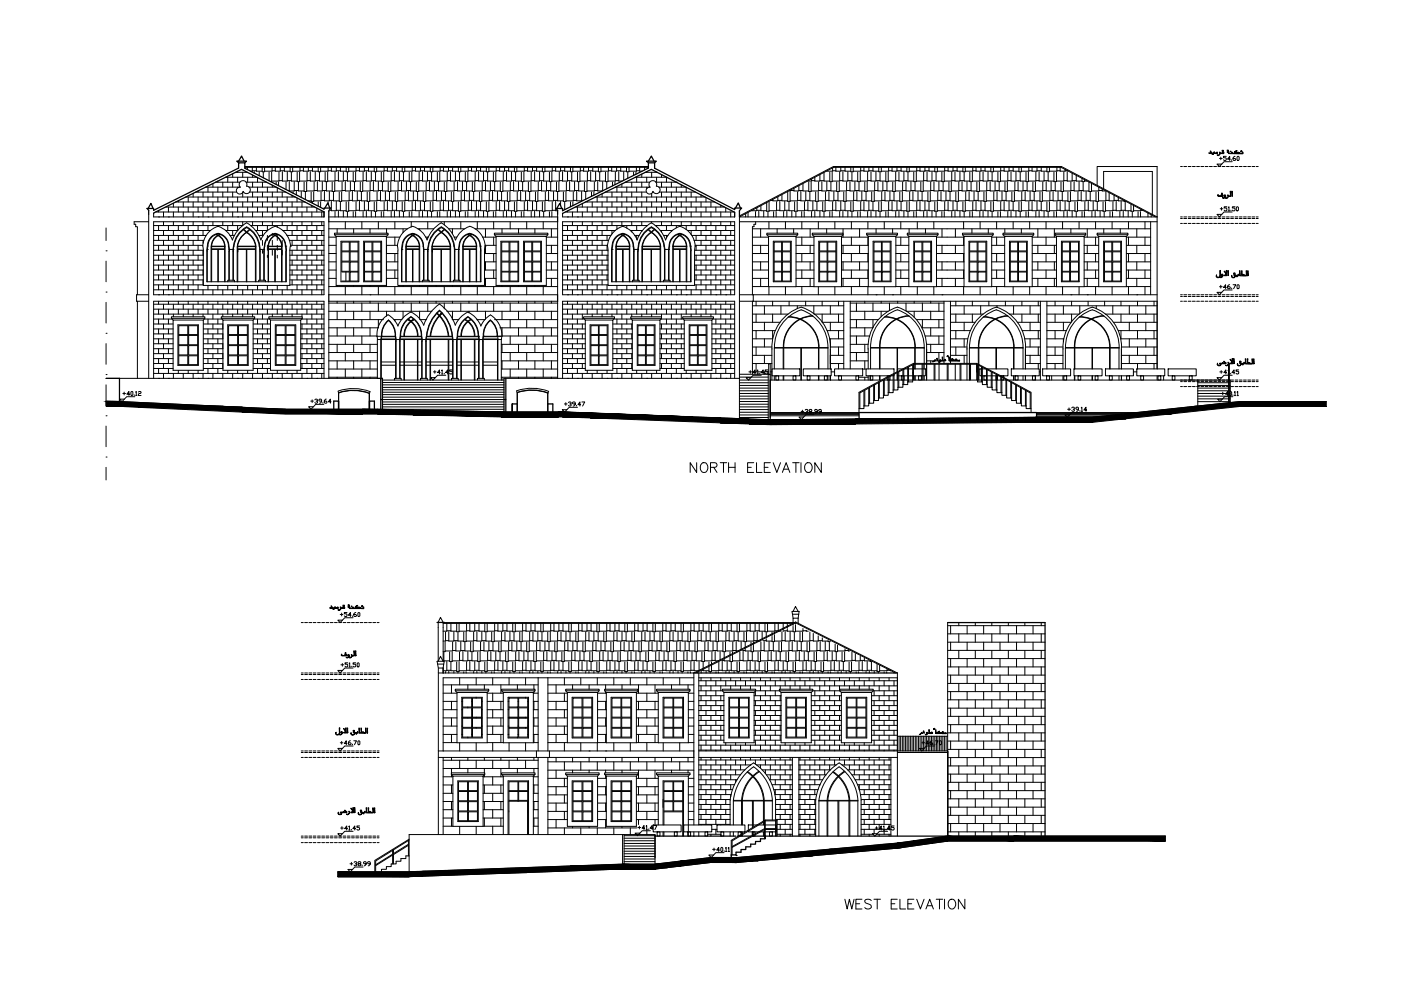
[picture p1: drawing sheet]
<svg xmlns="http://www.w3.org/2000/svg" width="420mm" height="297mm" viewBox="0 0 420 297" stroke-linecap="round" stroke-linejoin="round" font-family="sans-serif">
<!-- layer: LAYER_1 -->
<g fill="none" stroke="#000" stroke-width=".3">
<path d="M72 54.6a1.16 1.16 0 0 1 1.5-.3 1.16 1.16 0 0 1 .4 1.5 1.11 1.11 0 0 1 1 1.7 1.11 1.11 0 0 1-2-.1 1.04 1.04 0 0 1-1.2 .7 1.04 1.04 0 0 1-.8-1.1 1.04 1.04 0 0 1 1.1-.9l-.3-.6zM194.9 54.6a1.16 1.16 0 0 1 1.5-.3 1.16 1.16 0 0 1 .4 1.5 1.11 1.11 0 0 1 1 1.7 1.11 1.11 0 0 1-2-.1 1.04 1.04 0 0 1-1.2 .7 1.04 1.04 0 0 1-.8-1.1 1.04 1.04 0 0 1 1.1-.9l-.3-.6zM44.6 64.2v49.2M46.1 66.5h51.1v21.8h-51.1zM97.2 63.5v1.5h-51.1v-.9M98.6 66.5v21.8M167.2 64.2v.8M167.2 66.5v21.8M168.7 66.5h51.6v21.8h-51.6zM220.3 63.6v1.4h-51.6v-.9M221.8 65v60.5M98.6 90.3v23.1"/>
<path d="M167.2 90.3v23.1M31.8 113.4h81.4M46.1 113.4v-23.1h51.1v23.1M151.1 113.4h70.7M168.7 113.4v-23.1h51.6v23.1M230.4 112.2v13.6M284.2 186.6v64M208.7 201.7l29.9-15 30 15M209.6 201.7v45.6M209.6 203.2h59.5M251.9 206.6v.5l.4 .5M208.1 225.1v-23.4l30.5-15.3 30.5 15.3v48.9"/>
<path d="M208.1 227v20.3M209.6 225.1h59.5M209.6 227h59.5M237.6 227v23.6M239.6 227v23.6M267.2 227v23.6M196.4 250.5v8.5M208.1 249.3v1.3M209.6 249.3v1.3"/>
</g>
<!-- layer: 13-F$0$A-DOOR -->
<g fill="none" stroke="#000" stroke-width=".3">
<path d="M329 55.5v-5.6h18v15.1M331 56.6v-5.2h14.6v12.8M62.2 74.8h.1M62.2 74.7v9.8M62.2 73.7l-.2 1.1v9.7h23.9v-9.3M63.3 73.9v10.6M63.5 73.9h3.9v.7h-3.9zM63.5 73.7v.1M64.7 70.3l.6 .2M64.9 70.3l.5 .2M65.3 70.6l-.9 .7-.7 .9-.4 1.7M65.4 70.6l.9 .7 .6 .9 .5 1.6h-3.9"/>
<path d="M65.4 69.9a3.8 3.8 0 0 0-3.2 3.8M65.4 69.9a4.3 4.3 0 0 1 3.4 4.6v.7M65.4 70.6l-1.2 1.1-.5 1-.2 1.1M65.6 70.6l1.2 1.1 .7 1.6v11.2M66 70.3l-.6 .2M66.2 70.3l-.6 .2M68.5 73.8l.1 1M68.5 73.7a3.7 3.7 0 0 0-3.1-3.6 4.1 4.1 0 0 0-3.2 4.4v.3M68.6 75.3v8.7M68.7 74.7v.5M68.8 75.3v8.7M68.8 74.8h1.1"/>
<path d="M69.7 71.9a6.9 6.9 0 0 0-4.3-4.1 6.4 6.4 0 0 0-4.4 7.4v10.4h25.9v-10.4a6.3 6.3 0 0 0-4.4-7.4 6.9 6.9 0 0 0-4.3 4.1M69.9 74.8h.1M70 73.8l-.1 1.1v9.1M70.1 73.9l-.1 10.1M71.1 73.9v10.6M71.3 75.5v-.7v9.7M71.3 73.8h5.3M71.3 73.9h5.3v.7h-5.3zM71.3 74.8h2.6v9.7M73 68.8l.9 .8-1.2 1-.9 1.2-.6 2.1M73.1 68.7l.9 .8M74 68.2a8.1 8.1 0 0 1 3.9 7v8.8"/>
<path d="M74 68.2a7.4 7.4 0 0 0-3.8 5.7M74.8 68.7l-.8 .8M75 68.8l-.9 .9 1.1 .9 .9 1.2 .7 2.1M76.6 73.7l-.3-1.3-.8-1.3-1.6-1.4-1.5 1.4-.8 1.3-.3 1.3M76.8 73.9v10.6M77.9 73.8l.1 1.1v9.1M77.9 73.7a7.4 7.4 0 0 0-3.9-5.7 7.4 7.4 0 0 0-4 5.7M78 74.8h.1M78 74.8h1.1M78.2 71.9a9.7 9.7 0 0 0-4.2-5.1 9.7 9.7 0 0 0-4.3 5.1M79.1 74.8h.1M79.1 75.3v8.7"/>
<path d="M80.4 73.8v10.7M80.5 73.9h3.9v.7h-3.9zM81.8 70.3l.5 .3-.9 .7-.6 .9-.4 1.7M82 70.3l.5 .2 .5-.2M82.5 69.9a3.8 3.8 0 0 1 3.2 3.8M82.5 70.6l-1.3 1.1-.5 1-.2 1.1h3.9M82.5 70.6l.9 .7 .6 .9 .5 1.6M82.5 69.9a4.3 4.3 0 0 0-3.3 4.6l-.1 .7M82.7 70.6l.9 .7 .6 .9 .4 1.7M83.2 70.3l-.6 .2M84.6 73.8v10.7M85.6 73.7l.1 1"/>
<path d="M85.6 73.7a3.7 3.7 0 0 0-3.1-3.6 4.3 4.3 0 0 0-3.2 4.6v9.3M85.7 73.8h.1M85.7 75.2v9.3M85.7 73.7l.2 1.5M85.8 74.7v.5M87.1 73.8h.1M100.3 70.4h16.1M100.8 70.9l-.5-.5v-.5h16.1v.5l-.5 .5M100.8 70.9h15.1v14.7h-15.1zM102.2 72.3h5.4v12.2h-5.4zM102.5 72.6h2.2v2.6h-2.2zM102.5 75.5h2.2v2.8h-2.2z"/>
<path d="M102.5 78.5h2.2v2.8h-2.2zM105 78.5h2.4v2.8h-2.4zM105 72.6h2.4v2.6h-2.4zM105 75.5h2.4v2.8h-2.4zM109.1 72.3h5.3v12.2h-5.3zM109.3 72.6h2.3v2.6h-2.3zM109.3 75.5h2.3v2.8h-2.3zM109.3 78.5h2.3v2.8h-2.3zM111.8 78.5h2.4v2.8h-2.4zM111.8 72.6h2.4v2.6h-2.4zM111.8 75.5h2.4v2.8h-2.4zM120.5 74.8h.1"/>
<path d="M120.5 74.7v9.8M120.6 73.7a3.8 3.8 0 0 1 3.2-3.8 4.2 4.2 0 0 1 3.3 4.6v9.5M120.6 73.7l-.2 1.1v9.7h23.8v-9.7l-.1-1.1M120.6 74.8v-.3a4.2 4.2 0 0 1 3.2-4.4 4.3 4.3 0 0 1 3.2 4.8v9.1M121.7 73.9v10.6M121.8 73.9h3.9v.7h-3.9zM121.8 73.7v.1M122.9 71.3l.9-.7 .9 .7 .8 1.4 .2 1.1h-3.9l.3-1.1zM123 70.3l.7 .3-1 .7-.6 .9-.4 1.7M123.3 70.3l.5 .2 .5-.2M124.6 70.3l-.6 .2 1.2 1.2 .6 1.6 .1 11.2M127.1 74.8h1.1"/>
<path d="M128.1 71.9a6.9 6.9 0 0 0-4.3-4.1 6.4 6.4 0 0 0-4.5 7.4M128.2 74.8h.1M128.2 75.3v8.7M128.4 73.8l-.2 1.4M129.5 73.9v10.6M129.6 75.5v-.7v9.7M129.6 73.8h5.4M129.6 73.9h5.4v.7h-5.4zM129.6 74.8h2.7v9.7M131.3 68.8l.9 .8-1.1 1-.9 1.2-.7 2.1M133.2 68.7l-.8 .8-.9-.8M133.4 68.8l-.9 .9 1.1 .9 .9 1.2 .7 2.1"/>
<path d="M135 73.7l-.4-1.3-.7-1.3-1.6-1.4-1.6 1.4-.7 1.3-.4 1.3M135.1 73.9v10.6M136.2 73.8l.2 1.1v9.1M136.3 73.7a7.4 7.4 0 0 0-4-5.7 7.4 7.4 0 0 0-3.9 5.7M136.4 74.8h.1M136.4 74.8h1.1M136.6 71.9a9.8 9.8 0 0 0-4.3-5.1 9.7 9.7 0 0 0-4.2 5.1M136.6 71.9a6.9 6.9 0 0 1 4.3-4.1 6.6 6.6 0 0 1 4.6 5.9M137.5 74.8h.1M138.8 73.8v10.7M138.9 73.9h3.9v.7h-3.9zM140 71.3l.9-.7 .9 .7 .8 1.4 .2 1.1h-3.9l.2-1.1z"/>
<path d="M140.1 70.3l.6 .3-.9 .7-.6 .9-.4 1.7M140.4 70.3l.5 .2 .5-.2M141.6 70.3l-.6 .2 1.3 1.2 .5 1.1 .2 1.1M142.9 73.8v10.7M143.9 73.7l.2 1.2v9.6M143.9 73.7a3.7 3.7 0 0 0-3-3.6 4.3 4.3 0 0 0-3.3 4.6v9.3M144.1 73.7a3.8 3.8 0 0 0-3.2-3.8 4.3 4.3 0 0 0-3.4 4.6v9.5M144.1 73.8h.1M145.5 73.8h.1M145.5 73.7l-.2 1.1v10.8h-26v-10.4M148.3 70.4h16M148.8 70.9l-.5-.5v-.5h16v.5l-.5 .5"/>
<path d="M148.8 70.9h15v14.7h-15zM150.2 72.3h5.3v12.2h-5.3zM150.5 72.6h2.2v2.6h-2.2zM150.5 75.5h2.2v2.8h-2.2zM150.5 78.5h2.2v2.8h-2.2zM152.9 78.5h2.4v2.8h-2.4zM152.9 72.6h2.4v2.6h-2.4zM152.9 75.5h2.4v2.8h-2.4zM157 72.3h5.4v12.2h-5.4zM157.3 72.6h2.2v2.6h-2.2zM157.3 75.5h2.2v2.8h-2.2zM157.3 78.5h2.2v2.8h-2.2z"/>
<path d="M159.7 78.5h2.5v2.8h-2.5zM159.7 72.6h2.5v2.6h-2.5zM159.7 75.5h2.5v2.8h-2.5zM183.5 74.7l.1 9.8M183.6 74.8h.1M183.6 73.7a3.8 3.8 0 0 1 3.2-3.8 4.2 4.2 0 0 1 3.3 4.6l.1 .7M183.6 73.7l-.2 1.1v9.7h23.8v-9.3M184.7 73.9v10.6M184.8 73.8h3.9M184.8 73.9h3.9v.7h-3.9zM184.8 73.7v.1M186.1 70.3l.6 .2"/>
<path d="M186.3 70.3l.5 .2 .5-.2M186.6 70.6l-.9 .7-.6 .9-.4 1.7M186.8 70.6l-1.2 1.1-.6 1-.2 1.1M186.8 70.6l.9 .7 .7 .9 .4 1.6M187.6 70.3l-.6 .2 1.2 1.2 .5 1.1 .2 1.1M188.9 73.9v10.6M189.9 73.8l.1 1M189.9 73.7a3.7 3.7 0 0 0-3.1-3.6 4.1 4.1 0 0 0-3.2 4.4v.3M190 75.3v8.7M190 74.7v.5M190.2 74.8h1M190.2 75.3v8.7"/>
<path d="M191.1 71.9a6.9 6.9 0 0 0-4.3-4.1 6.4 6.4 0 0 0-4.5 7.4v10.4h26v-10.4M191.2 74.8h.1M191.4 75.3v8.7M191.4 73.8l-.2 10.2M192.5 73.9v10.6M192.7 75.5v-.7v9.7M192.7 73.8h5.3M192.7 73.9h5.3v.7h-5.3zM192.7 74.8h2.6v9.7M194.3 68.8l.9 .8-1.1 1-.9 1.2-.7 2.1M194.5 68.7l.8 .8M195.3 68.2a8.1 8.1 0 0 1 4 7v8.8"/>
<path d="M195.3 66.8a9.7 9.7 0 0 0-4.2 5.1M195.3 66.8a9.7 9.7 0 0 1 4.3 5.1M195.4 68.2a7.8 7.8 0 0 0-4 7M196.2 68.7l-.9 .8M196.3 68.8l-.8 .9 1.1 .9 .9 1.2 .6 2.1M198 73.7l-.3-1.3-.7-1.3-1.6-1.4-1.6 1.4-.7 1.3-.4 1.3M198.1 73.9v10.6M199.2 73.8l.2 1.1v9.1M199.3 73.7a7.4 7.4 0 0 0-4-5.7 7.4 7.4 0 0 0-3.9 5.7M199.4 74.8h.1M199.4 74.8h1.1M199.6 71.9a6.9 6.9 0 0 1 4.3-4.1 6.4 6.4 0 0 1 4.4 7.4"/>
<path d="M200.5 74.8h.1M200.6 74.8v9.2M200.8 73.7a3.7 3.7 0 0 1 3.1-3.6 3.7 3.7 0 0 1 3 3.6M200.8 73.8l-.1 .9M201.8 73.8v10.7M201.9 73.9h3.9v.7h-3.9zM203 71.3l.9-.7 .9 .7 .8 1.4 .2 1.1h-3.9l.2-1.1zM203.1 70.3l.6 .3-.9 .7-.6 .9-.4 1.7M203.4 70.3l.5 .2 .5-.2M203.9 69.9a4.3 4.3 0 0 0-3.4 4.6v9.5M203.9 69.9a3.8 3.8 0 0 1 3.2 3.8M204.6 70.3l-.6 .2 1.3 1.2 .5 1.1 .2 1.1"/>
<path d="M206 73.8v10.7M206.9 73.7l.2 1M207.1 73.8h.1M207.1 73.7l.2 1.5M207.1 75.2v9.3M207.1 74.7v.5M208.5 73.8h.1M230 70.4h9.2M230.5 70.9h8.2v15h-8.2zM230.5 70.9l-.5-.5v-.5h9.2v.5l-.5 .5M231.9 72.3h5.4v12.2h-5.4zM232.2 72.6h2.2v2.6h-2.2z"/>
<path d="M232.2 75.5h2.2v2.8h-2.2zM232.2 78.5h2.2v2.8h-2.2zM234.6 78.5h2.4v2.8h-2.4zM234.6 72.6h2.4v2.6h-2.4zM234.6 75.5h2.4v2.8h-2.4zM243.6 70.4h9.3M244.1 70.9h8.3v15h-8.3zM244.1 70.9l-.5-.5v-.5h9.3v.5l-.5 .5M245.5 72.3h5.4v12.2h-5.4zM245.8 72.6h2.2v2.6h-2.2zM245.8 75.5h2.2v2.8h-2.2zM245.8 78.5h2.2v2.8h-2.2z"/>
<path d="M248.3 78.5h2.4v2.8h-2.4zM248.3 72.6h2.4v2.6h-2.4zM248.3 75.5h2.4v2.8h-2.4zM259.9 70.4h9.3M260.4 70.9h8.3v15h-8.3zM260.4 70.9l-.5-.5v-.5h9.3v.5l-.5 .5M261.8 72.3h5.4v12.2h-5.4zM262.1 72.6h2.2v2.6h-2.2zM262.1 75.5h2.2v2.8h-2.2zM262.1 78.5h2.2v2.8h-2.2zM264.6 78.5h2.4v2.8h-2.4zM264.6 72.6h2.4v2.6h-2.4z"/>
<path d="M264.6 75.5h2.4v2.8h-2.4zM272.1 70.4h9.2M272.6 70.9h8.3v15h-8.3zM272.6 70.9l-.5-.5v-.5h9.2v.5l-.4 .5M274 72.3h5.4v12.2h-5.4zM274.2 72.6h2.3v2.6h-2.3zM274.2 75.5h2.3v2.8h-2.3zM274.2 78.5h2.3v2.8h-2.3zM276.7 78.5h2.4v2.8h-2.4zM276.7 72.6h2.4v2.6h-2.4zM276.7 75.5h2.4v2.8h-2.4zM288.6 70.4h9.3"/>
<path d="M289.1 70.9h8.3v15h-8.3zM289.1 70.9l-.5-.5v-.5h9.3v.5l-.5 .5M290.6 72.3h5.3v12.2h-5.3zM290.8 72.6h2.2v2.6h-2.2zM290.8 75.5h2.2v2.8h-2.2zM290.8 78.5h2.2v2.8h-2.2zM293.3 78.5h2.4v2.8h-2.4zM293.3 72.6h2.4v2.6h-2.4zM293.3 75.5h2.4v2.8h-2.4zM300.8 70.4h9.2M301.3 70.9h8.3v15h-8.3zM301.3 70.9l-.5-.5v-.5h9.2v.5l-.4 .5"/>
<path d="M302.7 72.3h5.4v12.2h-5.4zM303 72.6h2.2v2.6h-2.2zM303 75.5h2.2v2.8h-2.2zM303 78.5h2.2v2.8h-2.2zM305.4 78.5h2.5v2.8h-2.5zM305.4 72.6h2.5v2.6h-2.5zM305.4 75.5h2.5v2.8h-2.5zM316.4 70.4h9.2M316.8 70.9h8.3v15h-8.3zM316.8 70.9l-.4-.5v-.5h9.2v.5l-.5 .5M318.3 72.3h5.4v12.2h-5.4zM318.6 72.6h2.2v2.6h-2.2z"/>
<path d="M318.6 75.5h2.2v2.8h-2.2zM318.6 78.5h2.2v2.8h-2.2zM321 78.5h2.4v2.8h-2.4zM321 72.6h2.4v2.6h-2.4zM321 75.5h2.4v2.8h-2.4zM329 70.4h9.3M329.5 70.9h8.3v15h-8.3zM329.5 70.9l-.5-.5v-.5h9.3v.5l-.5 .5M331 72.3h5.3v12.2h-5.3zM331.2 72.6h2.2v2.6h-2.2zM331.2 75.5h2.2v2.8h-2.2zM331.2 78.5h2.2v2.8h-2.2z"/>
<path d="M333.7 78.5h2.4v2.8h-2.4zM333.7 72.6h2.4v2.6h-2.4zM333.7 75.5h2.4v2.8h-2.4zM51.4 95.4h10M51.9 95.9h9.1v15.1h-9.1zM51.9 95.9l-.5-.5v-.4h10v.4l-.4 .5M53.4 97.4h6.1v12.1h-6.1zM53.6 97.6h2.7v2.7h-2.7zM56.6 97.6h2.7v2.7h-2.7zM63.5 84.5v-9.7h1.8v9.7M65.5 84.5v-9.7h1.9v9.7M66.4 95.4h10"/>
<path d="M66.9 95.9h9v15.1h-9zM66.9 95.9l-.5-.5v-.4h10v.4l-.5 .5M68.3 84.5v-.5h2v.5M68.3 97.4h6.1v12.1h-6.1zM68.6 97.6h2.7v2.7h-2.7zM71.5 97.6h2.7v2.7h-2.7zM74 84.5v-9.7h2.6v9.7M77.6 84.5v-.5h2v.5M80.5 84.5v-9.7h1.9v9.7M80.6 95.4h10M81.1 95.9h9.1v15.1h-9.1zM81.1 95.9l-.5-.5v-.4h10v.4l-.4 .5"/>
<path d="M82.6 97.4h6.1v12.1h-6.1zM82.6 84.5v-9.7h1.8v9.7M82.8 97.6h2.7v2.7h-2.7zM85.8 97.6h2.6v2.7h-2.6zM102.5 81.5h2.2v2.7h-2.2M103.7 81.5v2.7M105 81.5h2.4v2.7h-2.4zM109.3 81.5h2.3v2.7h-2.3zM111.8 81.5h2.4v2.7h-2.4zM116 96.5l.5-.4a5.6 5.6 0 0 1 2 4.7h-4l.2-2 .6-1.2zM121.8 84.5v-9.7h1.9v9.7M122.3 95.9l.8 .4-1 1.1-.6 1.2-.4 2.2-.9-.1a6.4 6.4 0 0 1 3-5.6 6.3 6.3 0 0 1 3.1 5.6"/>
<path d="M122.4 95.7l.8 .5 .9-.5M122.7 96.9l.5-.4 1 1 .9 1.9 .1 1.3-3.9 .1 .3-2.1zM123.4 96.3l1.3 1.7 .5 1.3 .2 1.4 .9 .1M123.8 84.5v-9.7h1.9v9.7M124.2 95.9l-.8 .5M126.7 84.5v-.5h2v.5M128.4 84v-9.3a7.9 7.9 0 0 1 4-6.5 8.1 8.1 0 0 1 3.9 7v8.8M131 94l.7 .6M131.1 93.8l.7 .7 .7-.7M131.7 94.6a10.3 10.3 0 0 0-2.7 6.2M131.9 94.6a10.2 10.2 0 0 1 2.7 6.2h1a11.4 11.4 0 0 0-3.8-7.6 11.3 11.3 0 0 0-3.8 7.6M132.4 84.5v-9.7h2.6v9.7"/>
<path d="M132.6 94l-.7 .6M135.9 84.5v-.5h2.1v.5M138.9 84.5v-9.7h1.9v9.7M139.4 95.9l.8 .4-1 1.1-.6 1.2-.4 2.2-.9-.1a6.4 6.4 0 0 1 3-5.6 6.4 6.4 0 0 1 3.1 5.6l-1 .1-.3-2.2-.7-1.2-1-1.1 .9-.4M139.5 95.7l.8 .5 .9-.5M140.3 96.5l1 1 .6 1.2 .3 2-3.8 .1M140.3 96.5l-.9 1-.7 1.2-.3 2M140.9 84.5v-9.7h1.9v9.7M144.2 97.7a7.8 7.8 0 0 0-3.9-4.2 7.7 7.7 0 0 0-3.8 4 13 13 0 0 0-4.7-6.4 12.9 12.9 0 0 0-4.7 6.4 7.6 7.6 0 0 0-3.9-4 7.6 7.6 0 0 0-3.9 4.2l-1-1.7-1.9-1.7a6.9 6.9 0 0 0-3.2 7.4M147 96.1a5.6 5.6 0 0 0-1.9 4.7h5.4M147.1 94.4l-1.9 1.7-1 1.6M147.1 96.1a5.6 5.6 0 0 1 2 4.7"/>
<path d="M147.1 94.4a7.1 7.1 0 0 1 3.3 7.3M150.5 81.5h2.2v2.7h-2.2zM152.9 81.5h2.4v2.7h-2.4zM157.3 81.5h2.2v2.7h-2.2zM159.7 81.5h2.5v2.7h-2.5zM175 95.4h9.3M175.5 95.9h8.3v15.1h-8.3zM175.5 95.9l-.5-.5v-.4h9.3v.4l-.5 .5M177 97.4h5.3v12.1h-5.3zM177.2 97.6h2.3v2.7h-2.3zM179.7 97.6h2.4v2.7h-2.4zM184.8 84.5v-9.7h1.9v9.7"/>
<path d="M186.9 84.5v-9.7h1.8v9.7M189.2 95.4h9.2M189.6 95.9h8.3v15.1h-8.3zM189.6 95.9l-.4-.5v-.4h9.2v.4l-.5 .5M189.7 84.5v-.5h2v.5M191.1 97.4h5.3v12.1h-5.3zM191.3 97.6h2.3v2.7h-2.3zM193.8 97.6h2.4v2.7h-2.4zM195.4 84.5v-9.7h2.6v9.7M198.9 84.5v-.5h2.1v.5M201.9 84.5v-9.7h1.9v9.7M203.9 84.5v-9.7h1.9v9.7"/>
<path d="M204.7 95.4h9.3M205.2 95.9h8.3v15.1h-8.3zM205.2 95.9l-.5-.5v-.4h9.3v.4l-.5 .5M206.7 97.4h5.3v12.1h-5.3zM206.9 97.6h2.2v2.7h-2.2zM209.4 97.6h2.4v2.7h-2.4zM232.2 81.5h2.2v2.7h-2.2zM234.6 81.5h2.4v2.7h-2.4zM236.4 95l1.7 .2 1.7 .5a9.1 9.1 0 0 0-4.9 8.5M243.7 94.6l-1.9 .3-1.8 .7-1.7-.5-1.7-.2M243.8 94.7l-1.9 .3-1.8 .7a9.1 9.1 0 0 1 5.5 8.5h2.7M245.8 81.5h2.2v2.7h-2.2z"/>
<path d="M248.3 81.5h2.4v2.7h-2.4zM262.1 81.5h2.2v2.7h-2.2zM264.6 81.5h2.4v2.7h-2.4zM265.2 95l1.8 .2 1.7 .5a9.1 9.1 0 0 0-4.9 8.5M269.1 92.9a11.8 11.8 0 0 0-8 11.4M269.1 92.9a11.8 11.8 0 0 1 8.1 11.4M272.5 94.6l-1.9 .3-1.8 .7-1.6-.5-1.8-.2M272.7 94.7l-1.9 .3-1.8 .7a9.1 9.1 0 0 1 5.5 8.5h2.7M274.2 81.5h2.3v2.7h-2.3zM276.7 81.5h2.4v2.7h-2.4zM290.8 81.5h2.2v2.7h-2.2zM293.3 81.5h2.4v2.7h-2.4z"/>
<path d="M294.9 95l1.7 .2 1.7 .5a9.1 9.1 0 0 0-4.9 8.5M302.2 94.6l-1.9 .3-1.8 .7-1.7-.5-1.7-.2M302.3 94.7l-1.9 .3-1.8 .7a9.1 9.1 0 0 1 5.5 8.5M303 81.5h2.2v2.7h-2.2zM305.4 81.5h2.5v2.7h-2.5zM318.6 81.5h2.2v2.7h-2.2zM321 81.5h2.4v2.7h-2.4zM323.7 95l1.7 .2 1.7 .5a9.1 9.1 0 0 0-4.9 8.5M331 94.6l-1.9 .3-1.8 .7-1.7-.5-1.8-.2M331.1 94.7l-1.9 .3-1.8 .7a9.1 9.1 0 0 1 5.5 8.5h2.7M331.2 81.5h2.2v2.7h-2.2zM333.7 81.5h2.4v2.7h-2.4z"/>
<path d="M53.6 100.5h2.7v2.8h-2.7zM53.6 103.6h2.7v2.8h-2.7zM53.6 106.6h2.7v2.7h-2.7zM56.6 106.6h2.7v2.7h-2.7zM56.6 103.6h2.7v2.8h-2.7zM56.6 100.5h2.7v2.8h-2.7zM68.6 100.5h2.7v2.8h-2.7zM68.6 103.6h2.7v2.8h-2.7zM68.6 106.6h2.7v2.7h-2.7zM71.5 106.6h2.7v2.7h-2.7zM71.5 103.6h2.7v2.8h-2.7zM71.5 100.5h2.7v2.8h-2.7z"/>
<path d="M82.8 100.5h2.7v2.8h-2.7zM82.8 103.6h2.7v2.8h-2.7zM82.8 106.6h2.7v2.7h-2.7zM85.8 106.6h2.6v2.7h-2.6zM85.8 103.6h2.6v2.8h-2.6zM85.8 100.5h2.6v2.8h-2.6zM101.4 117.3l.1 2.9M101.4 117.2a14.1 14.1 0 0 1 9.6 .2l-.2 .5v2.3M101.6 117.7a13.6 13.6 0 0 1 9.2 .2M113 100.8h1.4M113.2 113.4v-11.6h1v12.1M114.2 101.7l.1-.5a6.7 6.7 0 0 1 2.2-5.3 6.2 6.2 0 0 1 2.2 5.2l.1 1.1"/>
<path d="M114.4 101.8v11.6M114.4 101.8h4.2M114.4 109.5h4.2M114.4 108.5h4.2M114.4 101.7h.1M114.5 100.9h4M114.5 100.9l-.1 .7h4.2M118.3 113.9v-.5h2v.5M118.5 100.9l.2 .7M118.6 102.2v11.2M118.7 101.7v.5M118.8 102.2v11.2"/>
<path d="M118.8 101.8h1.1M119.9 102.2v11.2M119.9 102.2v-.4a8.1 8.1 0 0 1 2.7-6.4l.6-.5a6.9 6.9 0 0 1 3.3 6.2l.1 1.2M120 102.2v11.2M120 109.5h1.1M120 108.5h1.1M120 102.2v-.5l1.1 .1v12.1M120.1 100.9l-.1 .7h6.5l-.1-.7h-6.3M121.3 113.9v-12.1h3.9v12.1M121.3 100.8h.1M121.3 109.5h3.9M121.3 108.5h3.9"/>
<path d="M125.3 109.5h1.2M125.3 108.5h1.2M126.1 113.9v-.5h2.1v.5M126.5 113.4v-11.6h-1.2v12.1M126.6 102.3v11.1M126.6 101.8h1.1M127.7 101.8h.1M127.8 113.4v-11.6h1.2v12.1M127.8 109.5h1.2M127.8 108.5h1.2M127.9 100.8l-.2 1.1v11.5M127.9 100.8a11.4 11.4 0 0 1 3.9-7.8 12.4 12.4 0 0 1 4.1 9.3v11.1"/>
<path d="M128 100.9h7.6l.1 .7h-7.9zM128 100.8h1M129.1 113.9v-12.1h5.3v12.1M129.1 109.5h5.3M129.1 108.5h5.3M129.2 100.8a10.1 10.1 0 0 1 2.6-6.1 10.5 10.5 0 0 1 2.6 6.1h-5.3M134.6 109.5h1.1M134.6 108.5h1.1M135.4 113.9v-.5h2v.5M135.7 113.4v-11.6h-1.1v12.1M135.9 101.8h.1M135.9 101.8h1"/>
<path d="M136.9 101.8h.1M136.9 102.3v11.1M137.1 113.4v-11.6h1.1v12.1M137.1 101.6h6.4M137.1 109.5h1.1M137.1 108.5h1.1M138.4 113.9v-12.1h3.9v12.1M138.4 109.5h3.9M138.4 108.5h3.9M142.4 109.5h1.1M142.4 108.5h1.1M143.2 113.9v-.5h2.1v.5"/>
<path d="M143.4 100.9h-6.2l-.1 .7M143.5 100.9l.1 .7M143.5 100.7a6.5 6.5 0 0 0-3.2-5.8 6.9 6.9 0 0 0-3.3 6.2v1.2M143.5 100.8h.1M143.5 102.2v11.2M143.5 101.8h-1.1v12.1M143.6 100.7l.1 1.5M143.6 101.7v.5M143.7 102.2v11.2M143.7 101.8h1.1M144.8 102.2v11.2M144.9 101.7v.5"/>
<path d="M144.9 100.8h.1M144.9 102.2v11.2M144.9 101.8h4.3v12.1M144.9 109.5h4.3M144.9 108.5h4.3M144.9 100.7l-.1 1.5M144.9 100.8a5.7 5.7 0 0 1 2.2-4.9 6.6 6.6 0 0 1 2.2 5.3l.1 .5M145 100.9l-.1 .7h4.4M145 100.9h4.2M149.3 101.8h.1M149.3 101.8h1v12.1M149.3 101.8v12.1"/>
<path d="M154.9 117.2l.2 3.9M155 117.1a14.1 14.1 0 0 1 9.5 .2M155.1 117.6a13.6 13.6 0 0 1 9.3 .2M155.2 117.7v5.8M155.2 117.7a13.5 13.5 0 0 1 9.1 .1M164.2 117.9v5.6M164.3 117.8v3.3M164.5 117.3l-.2 .5M177.2 100.5h2.3v2.8h-2.3zM177.2 103.6h2.3v2.8h-2.3zM177.2 106.6h2.3v2.7h-2.3zM179.7 106.6h2.4v2.7h-2.4z"/>
<path d="M179.7 103.6h2.4v2.8h-2.4zM179.7 100.5h2.4v2.8h-2.4zM191.3 100.5h2.3v2.8h-2.3zM191.3 103.6h2.3v2.8h-2.3zM191.3 106.6h2.3v2.7h-2.3zM193.8 106.6h2.4v2.7h-2.4zM193.8 103.6h2.4v2.8h-2.4zM193.8 100.5h2.4v2.8h-2.4zM206.9 100.5h2.2v2.8h-2.2zM206.9 103.6h2.2v2.8h-2.2zM206.9 106.6h2.2v2.7h-2.2zM209.4 106.6h2.4v2.7h-2.4z"/>
<path d="M209.4 103.6h2.4v2.8h-2.4zM209.4 100.5h2.4v2.8h-2.4zM231.5 104.5v9.4M232.2 110.6v-6.3h2.7v6.3M232.2 104.2h2.7M232.2 112.6v1.3M232.3 104.3a11.8 11.8 0 0 1 8-11.4 11.8 11.8 0 0 1 8 11.4M234.9 112.6v1.3M235 110.6v-6.3h5.2v9.6M235 112.6v1.3M235.1 104.2a8.9 8.9 0 0 1 4.9-8.5 9 9 0 0 1 5.5 8.5h-10.5M245.5 110.6v-6.3h-5.2v9.6"/>
<path d="M245.5 112.6v1.3M245.6 110.6v-6.3h2.7v6.3M245.6 112.6v1.3M248.3 112.6v1.3M249 104.2v6.4M249 112.6v1.3M249.1 104.2a12.5 12.5 0 0 0-8.8-12.1 12.6 12.6 0 0 0-8.8 12.5M260.4 104.5v6.1M260.4 112.6v1.3M261.1 104.2h2.7M261.1 110.6v-6.3h2.7v6.3M261.1 112.6v1.3"/>
<path d="M263.8 112.6v1.3M263.9 104.2h10.4M263.9 110.6v-6.3h5.1v9.6M263.9 112.6v1.3M263.9 104.2a8.9 8.9 0 0 1 4.9-8.5 9 9 0 0 1 5.6 8.5M269.2 110.6v-6.3h5.1v6.3M269.2 112.6v1.3M274.3 112.6v1.3M274.5 110.6v-6.3h2.7v6.3M274.5 112.6v1.3M277.2 112.6v1.3M277.9 104.2a12.5 12.5 0 0 0-8.8-12.1 12.6 12.6 0 0 0-8.8 12.5"/>
<path d="M277.9 104.2v9.7M290 104.5v9.4M290.7 104.2h2.7M290.7 113.9v-9.6h2.7v9.6M290.8 104.3a11.8 11.8 0 0 1 8-11.4 11.8 11.8 0 0 1 8 11.4M293.6 104.2h10.4M293.6 104.2a8.9 8.9 0 0 1 4.9-8.5 9 9 0 0 1 5.5 8.5M298.7 110.6v-6.3h-5.1v9.6M298.7 112.6v1.3M298.8 110.6v-6.3h5.2v6.3M298.8 112.6v1.3M299.1 112.4v1.5"/>
<path d="M304 112.6v1.3M304.1 104.2h2.7M304.1 110.6v-6.3h2.7v6.3M304.1 112.6v1.3M306.8 112.6v1.3M307.5 104.2v6.4M307.5 112.6v1.3M307.6 104.2a12.5 12.5 0 0 0-8.8-12.1 12.6 12.6 0 0 0-8.8 12.5M318.8 104.5v6.1M318.8 112.6v1.3M319.5 104.2h2.7M319.5 110.6v-6.3h2.7v6.3"/>
<path d="M319.5 104.3a11.8 11.8 0 0 1 8.1-11.4 11.8 11.8 0 0 1 8 11.4M322.2 112.6v1.3M322.3 104.2h10.5M322.3 110.6v-6.3h5.2v6.3M322.3 112.6v1.3M322.4 104.2a8.9 8.9 0 0 1 4.9-8.5 9 9 0 0 1 5.5 8.5M327.5 112.6v1.3M327.6 110.6v-6.3h5.2v6.3M327.6 112.6v1.3M332.9 110.6v-6.3h2.7v6.3M335.6 112.6v1.3M336.3 104.2v6.4"/>
<path d="M336.3 112.6v1.3M336.4 104.2a12.5 12.5 0 0 0-8.8-12.1 12.6 12.6 0 0 0-8.8 12.5M101.6 122.7v-4.9a13.5 13.5 0 0 1 9.1 .1v4.8M136.5 207.1h10.1M137 207.6h9.1v15h-9.1zM137 207.6l-.5-.5v-.5h10.1v.5l-.5 .5M138.5 209h6.1v12.2h-6.1zM138.7 209.3h2.7v2.6h-2.7zM138.7 212.2h2.7v2.8h-2.7zM138.7 215.2h2.7v2.8h-2.7zM138.7 218.3h2.7v2.6h-2.7zM141.7 218.3h2.7v2.6h-2.7z"/>
<path d="M141.7 215.2h2.7v2.8h-2.7zM141.7 209.3h2.7v2.6h-2.7zM141.7 212.2h2.7v2.8h-2.7zM150.4 207.1h10.1M150.9 207.6h9v15h-9zM150.9 207.6l-.5-.5v-.5h10.1v.5l-.6 .5M152.4 209h6.1v12.2h-6.1zM152.6 209.3h2.7v2.6h-2.7zM152.6 212.2h2.7v2.8h-2.7zM152.6 215.2h2.7v2.8h-2.7zM152.6 218.3h2.7v2.6h-2.7zM155.5 218.3h2.8v2.6h-2.8z"/>
<path d="M155.5 215.2h2.8v2.8h-2.8zM155.5 209.3h2.8v2.6h-2.8zM155.5 212.2h2.8v2.8h-2.8zM169.6 207.1h10.1M170.2 207.6h9v15h-9zM170.2 207.6l-.6-.5v-.5h10.1v.5l-.5 .5M171.6 209h6.1v12.2h-6.1zM171.8 209.3h2.8v2.6h-2.8zM171.8 212.2h2.8v2.8h-2.8zM171.8 215.2h2.8v2.8h-2.8zM171.8 218.3h2.8v2.6h-2.8zM174.8 218.3h2.7v2.6h-2.7z"/>
<path d="M174.8 215.2h2.7v2.8h-2.7zM174.8 209.3h2.7v2.6h-2.7zM174.8 212.2h2.7v2.8h-2.7zM181.3 207.1h10.1M181.8 207.6h9.1v15h-9.1zM181.8 207.6l-.5-.5v-.5h10.1v.5l-.5 .5M183.3 209h6.1v12.2h-6.1zM183.5 209.3h2.7v2.6h-2.7zM183.5 212.2h2.7v2.8h-2.7zM183.5 215.2h2.7v2.8h-2.7zM183.5 218.3h2.7v2.6h-2.7zM186.5 218.3h2.7v2.6h-2.7z"/>
<path d="M186.5 215.2h2.7v2.8h-2.7zM186.5 209.3h2.7v2.6h-2.7zM186.5 212.2h2.7v2.8h-2.7zM196.9 207.1h10M197.4 207.6h9v15h-9zM197.4 207.6l-.5-.5v-.5h10v.5l-.5 .5M198.9 209h6.1v12.2h-6.1zM199.1 209.3h2.7v2.6h-2.7zM199.1 212.2h2.7v2.8h-2.7zM199.1 215.2h2.7v2.8h-2.7zM199.1 218.3h2.7v2.6h-2.7zM202 218.3h2.7v2.6h-2.7z"/>
<path d="M202 215.2h2.7v2.8h-2.7zM202 209.3h2.7v2.6h-2.7zM202 212.2h2.7v2.8h-2.7zM216.6 207.1h10M217.1 207.6h9.1v15h-9.1zM217.1 207.6l-.5-.5v-.5h10v.5l-.4 .5M218.6 209h6.1v12.2h-6.1zM218.8 209.3h2.7v2.6h-2.7zM218.8 212.2h2.7v2.8h-2.7zM218.8 215.2h2.7v2.8h-2.7zM218.8 218.3h2.7v2.6h-2.7zM221.8 218.3h2.7v2.6h-2.7z"/>
<path d="M221.8 215.2h2.7v2.8h-2.7zM221.8 209.3h2.7v2.6h-2.7zM221.8 212.2h2.7v2.8h-2.7zM233.7 207.1h10.1M234.2 207.6h9.1v15h-9.1zM234.2 207.6l-.5-.5v-.5h10.1v.5l-.5 .5M235.7 209h6.1v12.2h-6.1zM235.9 209.3h2.7v2.6h-2.7zM235.9 212.2h2.7v2.8h-2.7zM235.9 215.2h2.7v2.8h-2.7zM235.9 218.3h2.7v2.6h-2.7zM238.9 218.3h2.7v2.6h-2.7z"/>
<path d="M238.9 215.2h2.7v2.8h-2.7zM238.9 209.3h2.7v2.6h-2.7zM238.9 212.2h2.7v2.8h-2.7zM251.9 206.6h10v.5M251.9 207.1h10M252.3 207.6h9.1v15h-9.1zM253.8 209h6.1v12.2h-6.1zM254.1 209.3h2.7v2.6h-2.7zM254.1 212.2h2.7v2.8h-2.7zM254.1 215.2h2.7v2.8h-2.7zM254.1 218.3h2.7v2.6h-2.7zM257 218.3h2.7v2.6h-2.7z"/>
<path d="M257 215.2h2.7v2.8h-2.7zM257 209.3h2.7v2.6h-2.7zM257 212.2h2.7v2.8h-2.7zM261.9 207.1l-.5 .5M135.4 232.1h10M135.8 232.6h9.1v15.1h-9.1zM135.8 232.6l-.4-.5v-.5h10v.5l-.5 .5M137.3 234.1h6.1v12.2h-6.1zM137.5 234.3h2.7v2.7h-2.7zM137.5 237.2h2.7v2.8h-2.7zM140.5 234.3h2.7v2.7h-2.7zM140.5 237.2h2.7v2.8h-2.7z"/>
<path d="M150.4 232.1h10.1M150.9 232.6l-.5-.5v-.5h10.1v.5l-.6 .5M152.6 234.3h2.7v2.7h-2.7zM152.6 237.2h2.7v2.7h-2.7zM155.5 234.3h2.8v2.7h-2.8zM155.5 237.2h2.8v2.7h-2.8zM169.6 232.1h10.1M170.2 232.6h9v15.1h-9zM170.2 232.6l-.6-.5v-.5h10.1v.5l-.5 .5M171.6 234.1h6.1v12.2h-6.1zM171.8 234.3h2.8v2.7h-2.8zM171.8 237.2h2.8v2.8h-2.8z"/>
<path d="M174.8 234.3h2.7v2.7h-2.7zM174.8 237.2h2.7v2.8h-2.7zM181.3 232.1h10.1M181.8 232.6h9.1v15.1h-9.1zM181.8 232.6l-.5-.5v-.5h10.1v.5l-.5 .5M183.3 234.1h6.1v12.2h-6.1zM183.5 234.3h2.7v2.7h-2.7zM183.5 237.2h2.7v2.8h-2.7zM186.5 234.3h2.7v2.7h-2.7zM186.5 237.2h2.7v2.8h-2.7zM196.9 232.1h10M197.4 232.6l-.5-.5v-.5h10v.5l-.5 .5"/>
<path d="M199.1 234.3h2.7v2.7h-2.7zM199.1 237.2h2.7v2.8h-2.7zM202 234.3h2.7v2.7h-2.7zM202 237.2h2.7v2.8h-2.7zM219 239.9v7.4M219 239.9a15.1 15.1 0 0 1 7-11.2 14.3 14.3 0 0 1 6.6 11.2M220 239.9h2.4M222.4 239.9v7.4M224.1 231.5a10.8 10.8 0 0 1 4.9 8.4M224.2 231.3a11 11 0 0 1 5 8.6M226 229.8a14.1 14.1 0 0 0-6.1 10.2M226 229.9a13.2 13.2 0 0 1 5.6 10.1"/>
<path d="M227.6 231.2a11 11 0 0 0-5.2 8.7M227.8 231.3a10.8 10.8 0 0 0-5.2 8.6M229 239.9h-6.4v7.4M229 239.9v6.2M229.2 239.9h2.4M229.2 239.9v6.1M232.6 239.9v10.7M244.6 239.9v10.7M244.6 239.9a15.1 15.1 0 0 1 7.1-11.2 14.3 14.3 0 0 1 6.6 11.2M245.6 239.9h2.4v10.7M248.3 239.9v10.7M248.3 239.9h6.3"/>
<path d="M249.7 231.5a10.8 10.8 0 0 1 4.9 8.4M249.9 231.3a11 11 0 0 1 4.9 8.6M251.7 229.8a14.1 14.1 0 0 0-6.1 10.2M251.7 229.9a13.2 13.2 0 0 1 5.6 10.1M253.2 231.2a11 11 0 0 0-5.1 8.7M253.4 231.3a10.8 10.8 0 0 0-5.1 8.6M254.6 239.9v10.7M254.9 239.9h2.4M254.9 239.9v10.7M258.2 239.9v10.7M269.1 225.6h15.1M269.1 220.7h15.1"/>
<path d="M269.1 225.1h15.1M269.6 220.7v4.4M270.1 220.7v4.4M270.6 220.7v4.4M271.1 220.7v4.4M271.6 220.7v4.4M272 220.7v4.4M272.6 220.7v4.4M273 220.7v4.4M273.5 220.7v4.4M274 220.7v4.4M274.5 220.7v4.4"/>
<path d="M275 220.7v4.4M275.5 220.7v4.4M275.9 220.7v4.4M276.5 220.7v4.4M276.9 220.7v4.4M277.4 220.7v4.4M277.9 220.7v4.4M278.4 220.7v4.4M278.9 220.7v4.4M279.4 220.7v4.4M279.8 220.7v4.4M280.3 220.7v4.4"/>
<path d="M280.8 220.7v4.4M281.3 220.7v4.4M281.8 220.7v4.4M282.3 220.7v4.4M282.8 220.7v4.4M283.2 220.7v4.4M283.7 220.7v4.4M137.5 240.3h2.7v2.8h-2.7zM137.5 243.3h2.7v2.7h-2.7zM140.5 243.3h2.7v2.7h-2.7zM140.5 240.3h2.7v2.8h-2.7zM150.9 250.1v-17.5h9v17.5"/>
<path d="M152.4 250.1v-16h6.1v16M152.6 250.1v-9.9h5.7v9.9M171.8 240.3h2.8v2.8h-2.8zM171.8 243.3h2.8v2.7h-2.8zM174.8 243.3h2.7v2.7h-2.7zM174.8 240.3h2.7v2.8h-2.7zM183.5 240.3h2.7v2.8h-2.7zM183.5 243.3h2.7v2.7h-2.7zM186.5 243.3h2.7v2.7h-2.7zM186.5 240.3h2.7v2.8h-2.7zM197.4 247.3v-14.7h9v18M198.9 247.3v-13.2h6.1v16.5"/>
<path d="M198.9 249.3v1.3M199.1 240.3h2.7v2.8h-2.7zM199.1 247.3v-4h5.6v7.3M199.1 249.3v1.3M202 240.3h2.7v2.8h-2.7zM219 249.3v1.3M219.9 249.3v1.3M222.4 240.1h-2.5v7.2M222.4 249.3v.8M222.4 250.3v.3M222.6 240.1h3.1v8M222.6 249.3v.6"/>
<path d="M222.6 250.2v.4M225.7 249.3v1.1M225.9 249.3v.9M225.9 250.5v.1M229 240.1h-3.1v7.8M229 246.4v.9M229 249.3v1.3M229.2 240.1h2.4v5.7M229.2 246.3v1M229.2 249.3v1.3M248 240.1h-2.4v10.5M248.3 240.1h3v10.5"/>
<path d="M254.6 240.1h-3v10.5M254.9 240.1h2.4v10.5"/>
</g>
<!-- layer: dim -->
<g fill="none" stroke="#000" stroke-width=".3">
<path d="M55.7 59.1h32.9M56.4 59.1v1.4M57.9 58v1.1M58.6 57.6h12.3M59.4 57.2v.4M59.4 59.1v1.4M60.9 57.6v1.5M61.7 56.1h10.1M62.4 56.1v1.5M62.4 59.1v1.4M63.9 55v1.1M63.9 57.6v1.5"/>
<path d="M64.6 54.6h7.3M65.3 54.3v.3M65.3 56.1v1.5M65.3 59.1v1.4M66.8 54.6v1.5M66.8 57.6v1.5M67.6 53.1h9.5M68.3 53.1v1.5M68.3 56.1v1.5M68.3 59.1v1.4M69.8 52.1v1M69.8 54.6v1.5"/>
<path d="M69.8 57.6v1.5M70.6 51.6h3.6M71.3 51.3v.3M71.3 53.1v1.5M71.3 56.1v.2M71.3 59.1v1.4M72 56.1h.1M72.8 51.6v1.5M72.8 57.7v1.4M72.8 57.6h.2M73.8 54.6h6.2M74.3 53.1v1.5"/>
<path d="M74.3 59.1v1.4M74.6 56.1h8.3M74.8 57.6h10.9M75.7 52.5v.6M75.7 54.6v1.5M75.7 57.6v1.5M77.2 53.2v1.4M77.2 56.1v1.5M77.2 59.1v1.4M78.7 54.6v1.5M78.7 57.6v1.5M80.2 56.1v1.5"/>
<path d="M80.2 59.1v1.4M81.7 55.5v.6M81.7 57.6v1.5M83.2 56.3v1.3M83.2 59.1v1.4M84.6 57.6v1.5M86.1 59.1v1.4M87.6 58.5v.6M89.1 59.4v1.1M178.6 59.1h32.9M179.1 59.1v1.4M180.6 58.1v1"/>
<path d="M181.5 57.6h12.3M182 57.3v.3M182 59.1v1.4M183.5 57.6v1.5M184.5 56.1h10.2M185 56.1v1.5M185 59.1v1.4M186.5 55.1v1M186.5 57.6v1.5M187.5 54.6h7.3M188 54.4v.2M188 56.1v1.5"/>
<path d="M188 59.1v1.4M189.5 54.6v1.5M189.5 57.6v1.5M190.5 53.1h9.5M190.9 53.1v1.5M190.9 56.1v1.5M190.9 59.1v1.4M192.5 52.2v.9M192.5 54.6v1.5M192.5 57.6v1.5M193.5 51.6h3.6M193.9 51.4v.2"/>
<path d="M193.9 53.1v1.5M193.9 56.1v.5M193.9 59.1v1.4M194.9 56.1h.1M195.4 51.6v1.5M195.4 58v1.1M195.7 57.6h.2M196.7 54.6h6.2M196.9 51.5v.1M196.9 53.1v1.5M196.9 59.1v1.4M197.6 56.1h8.2"/>
<path d="M197.7 57.6h10.9M198.4 52.3v.8M198.4 54.6v1.5M198.4 57.6v1.5M199.9 53.1v1.5M199.9 56.1v1.5M199.9 59.1v1.4M201.4 54.6v1.5M201.4 57.6v1.5M202.8 54.6h.1M202.8 56.1v1.5M202.8 59.1v1.4"/>
<path d="M204.3 55.4v.7M204.3 57.6v1.5M205.8 56.1v1.5M205.8 59.1v1.4M207.3 57.6v1.5M208.8 59.1v1.4M210.2 58.4v.7M211.7 59.2v1.3M46.1 69.1h17M46.1 70.6h15.7M46.1 72.1h15M46.1 73.5h14.7"/>
<path d="M46.1 75h14.9M46.1 76.5h14.9M46.1 78h14.9M46.1 79.5h14.9M46.7 63.5h50.5M47.6 65h.1M47.6 63.1v.4M47.6 67.6v1.5M47.6 70.6v1.5M47.6 73.5v1.5M47.6 76.5v1.5M47.6 79.5v1.4"/>
<path d="M49 63.5v1.5M49 66.5v1.1M49 69.1v1.5M49 72.1v1.4M49 75v1.5M49 78v1.5M49.7 62.1h44.6M50.5 65h.1M50.5 62.1v1.4M50.5 67.6v1.5M50.5 70.6v1.5M50.5 73.5v1.5"/>
<path d="M50.5 76.5v1.5M50.5 79.5v1.4M52 60.9v1.2M52 63.5v1.5M52 66.5v1.1M52 69.1v1.5M52 72.1v1.4M52 75v1.5M52 78v1.5M52.7 60.5h38.8M53.5 60.2v.3M53.5 62.1v1.4"/>
<path d="M53.5 67.6v1.5M53.5 70.6v1.5M53.5 73.5v1.5M53.5 76.5v1.5M53.5 79.5v1.4M55 60.5v1.6M55 63.5v1.5M55 66.5v1.1M55 69.1v1.5M55 72.1v1.4M55 75v1.5M55 78v1.5"/>
<path d="M56.4 62.1v1.4M56.4 67.6v1.5M56.4 70.6v1.5M56.4 73.5v1.5M56.4 76.5v1.5M56.4 79.5v1.4M57.9 60.5v1.6M57.9 63.5v1.5M57.9 66.5v1.1M57.9 69.1v1.5M57.9 72.1v1.4M57.9 75v1.5"/>
<path d="M57.9 78v1.5M59.4 65h.1M59.4 62.1v1.4M59.4 67.6v1.5M59.4 70.6v1.5M59.4 73.5v1.5M59.4 76.5v1.5M59.4 79.5v1.4M60.9 60.5v1.6M60.9 63.5v1.5M60.9 66.5v1.1M60.9 69.1v1.5"/>
<path d="M60.9 72.1v.8M60.9 75v1.5M60.9 78v1.5M62.4 65h.1M62.4 62.1v1.4M62.4 67.6v1.5M63.9 60.5v1.6M63.9 63.5v1.5M63.9 66.5v1.1M65.3 62.1v1.4M65.3 67.6v.3M66.8 60.5v1.6"/>
<path d="M66.8 63.5v1.5M66.8 66.5v1.1M67.6 69.1h3.7M68.3 62.1v1.4M68.3 67.6v1.5M69 70.6h1.3M69.8 60.5v1.6M69.8 63.5v1.5M69.8 66.5v1.1M69.8 69.1v1.5M71.3 65h.1M71.3 62.1v1.4"/>
<path d="M71.3 67.6v1.5M72.8 60.5v1.6M72.8 63.5v1.5M72.8 66.5v1.1h-26.7M74.3 62.1v1.4M75.1 67.6h22.1M75.7 60.5v1.6M75.7 63.5v1.5M75.7 66.5v1.1M77.2 62.1v1.4M77.2 67.6v1.5M77.6 70.6h1.3"/>
<path d="M78.7 60.5v1.6M78.7 63.5v1.5M78.7 66.5v1.1M78.7 69.1v1.5M78.7 72.1v1.4M78.7 75v.9M80.2 62.1v1.4M80.2 67.6v1.5h-3.6M80.2 70.6v1.5M80.2 73.5v1.5M80.2 76.5v.7M81.7 60.5v1.6"/>
<path d="M81.7 63.5v1.5M81.7 66.5v1.1M81.7 69.9v.7M81.7 72.1v1.4M81.7 75v1.5M83.2 62.1v1.4M83.2 67.6v.5M83.2 70.6v1.5M83.2 73.5v1.5M83.2 76.5v.8M84.6 60.5v1.6M84.6 63.5v1.5"/>
<path d="M84.6 66.5v1.1M84.6 72.1v1.4M84.6 75v1.4M84.7 69.1h12.5M86 70.6h11.2M86.1 62.1v1.4M86.1 67.6v1.5M86.1 70.6v.1M86.8 72.1h10.4M86.9 75h10.3M86.9 76.5h10.3M86.9 78h10.3"/>
<path d="M86.9 79.5h10.3M87.1 73.5h10.1M87.6 60.5v1.6M87.6 63.5v1.5M87.6 66.5v1.1M87.6 69.1v1.5M87.6 72.1v1.4M87.6 75v1.5M87.6 78v1.5M89.1 62.1v1.4M89.1 67.6v1.5M89.1 70.6v1.5"/>
<path d="M89.1 73.5v1.5M89.1 76.5v1.5M89.1 79.5v1.4M90.6 60.5v1.6M90.6 63.5v1.5M90.6 66.5v1.1M90.6 69.1v1.5M90.6 72.1v1.4M90.6 75v1.5M90.6 78v1.5M92 62.1v1.4M92 67.6v1.5"/>
<path d="M92 70.6v1.5M92 73.5v1.5M92 76.5v1.5M92 79.5v1.4M93.5 61.6v.5M93.5 63.5v1.5M93.5 66.5v1.1M93.5 69.1v1.5M93.5 72.1v1.4M93.5 75v1.5M93.5 78v1.5M95 62.4v1.1"/>
<path d="M95 67.6v1.5M95 70.6v1.5M95 73.5v1.5M95 76.5v1.5M95 79.5v1.4M96.5 63.5v1.5M96.5 66.5v1.1M96.5 69.1v1.5M96.5 72.1v1.4M96.5 75v1.5M96.5 78v1.5M98.6 73.5h2.2"/>
<path d="M98.6 68.6h23.6M98.6 71.1h2.2M98.6 76h2.2M98.6 78.5h2.2M101.1 68.6v1.3M103.6 66.5v2.1M106.1 68.6v1.3M108.5 66.5v2.1M111 68.6v1.3M113.5 66.5v2.1M115.9 70.8v.3h4M115.9 68.6v1.3"/>
<path d="M118.4 66.5v2.1M118.4 71.1v2.4M118.4 76v2.5M119.2 73.5h-3.3v2.5h3.4M119.3 78.5h-3.4v2.4h3.4M120.9 68.6v1.1M123.3 66.5v1.5M125.3 68.6h4.8M125.8 68.6v.3M127.6 71.1h.8M128.3 66.5v2.1M128.3 71.1v.2"/>
<path d="M133.2 66.5v.9M134.5 68.6h4.8M135.7 68.6v1.5M136.2 71.1h.8M138.2 66.5v2.1M142.4 68.6h24.8M143.1 66.5v2.1M144.7 71.1h4.1M145.3 76h3.5M145.3 78.5h3.5M145.5 73.5h3.3M145.6 68.6v2.5"/>
<path d="M145.6 73.5v2.5M145.6 78.5v2.4M148.1 66.5v2.1M148.1 71.1v2.4M148.1 76v2.5M150.6 68.6v1.3M153 66.5v2.1M155.5 68.6v1.3M158 66.5v2.1M160.4 68.6v1.3M162.9 66.5v2.1M163.8 73.5h3.4"/>
<path d="M163.8 71.1h3.4M163.8 76h3.4M163.8 78.5h3.4M165.4 68.6v2.5M165.4 73.5v2.5M165.4 78.5v2.4M168.7 67.6h25.5M168.7 69.1h15.8M168.7 70.6h14.5M168.7 72.1h13.8M168.7 73.5h13.5M168.7 75h13.6"/>
<path d="M168.7 76.5h13.6M168.7 78h13.6M168.7 79.5h13.6M169.6 63.5h50.5M170.2 65h.1M170.2 63.2v.3M170.2 67.6v1.5M170.2 70.6v1.5M170.2 73.5v1.5M170.2 76.5v1.5M170.2 79.5v1.4M171.7 63.5v1.5"/>
<path d="M171.7 66.5v1.1M171.7 69.1v1.5M171.7 72.1v1.4M171.7 75v1.5M171.7 78v1.5M172.6 62.1h44.6M173.2 65h.1M173.2 62.1v1.4M173.2 67.6v1.5M173.2 70.6v1.5M173.2 73.5v1.5M173.2 76.5v1.5"/>
<path d="M173.2 79.5v1.4M174.6 61v1.1M174.6 63.5v1.5M174.6 66.5v1.1M174.6 69.1v1.5M174.6 72.1v1.4M174.6 75v1.5M174.6 78v1.5M175.6 60.5h38.7M176.1 60.3v.2M176.1 62.1v1.4M176.1 67.6v1.5"/>
<path d="M176.1 70.6v1.5M176.1 73.5v1.5M176.1 76.5v1.5M176.1 79.5v1.4M177.6 60.5v1.6M177.6 63.5v1.5M177.6 66.5v1.1M177.6 69.1v1.5M177.6 72.1v1.4M177.6 75v1.5M177.6 78v1.5M179.1 62.1v1.4"/>
<path d="M179.1 67.6v1.5M179.1 70.6v1.5M179.1 73.5v1.5M179.1 76.5v1.5M179.1 79.5v1.4M180.6 60.5v1.6M180.6 63.5v1.5M180.6 66.5v1.1M180.6 69.1v1.5M180.6 72.1v1.4M180.6 75v1.5M180.6 78v1.5"/>
<path d="M182 62.1v1.4M182 67.6v1.5M182 70.6v1.5M182 73.5v1.5M182 76.5v1.5M182 79.5v1.4M183.5 60.5v1.6M183.5 63.5v1.5M183.5 66.5v1.1M183.5 69.1v1M185 62.1v1.4M185 67.6v1.1"/>
<path d="M186.5 60.5v1.6M186.5 63.5v1.5M186.5 66.5v1.1M188 62.1v1.4M188 67.6v.8M189 69.1h3.7M189.5 60.5v1.6M189.5 63.5v1.5M189.5 66.5v1.1M189.5 69.1v.4M190.3 70.6h1.4M190.9 62.1v1.4"/>
<path d="M190.9 67.6v1.5M190.9 70.6v1.1M192.5 60.5v1.6M192.5 63.5v1.5M192.5 66.5v1.1M192.5 69.1v.3M193.9 62.1v1.4M193.9 67.6v.2M195.4 60.5v1.6M195.4 63.5v1.5M195.4 66.5v.3M196.5 67.6h23.8"/>
<path d="M196.9 62.1v1.4M196.9 67.6v.3M198 69.1h3.6M198.4 60.5v1.6M198.4 63.5v1.5M198.4 66.5v1.1M198.4 69.1v.5M199 70.6h1.3M199.9 62.1v1.4M199.9 67.6v1.5M199.9 70.6v.7M201.4 60.5v1.6"/>
<path d="M201.4 63.5v1.5M201.4 66.5v1.1M201.4 69.1v.2M202.8 62.1v1.4M202.8 67.6v.7M204.3 60.5v1.6M204.3 63.5v1.5M204.3 66.5v1.1M205.8 62.1v1.4M205.8 67.6v1.2M206.1 69.1h14.2M207.3 60.5v1.6"/>
<path d="M207.3 63.5v1.5M207.3 66.5v1.1M207.3 69.1v1.3M207.4 70.6h12.9M208.1 72.1h12.2M208.3 75h12M208.3 76.5h12M208.3 78h12M208.3 79.5h12M208.5 73.5h11.8M208.8 62.1v1.4M208.8 67.6v1.5"/>
<path d="M208.8 70.6v1.5M208.8 73.5v1.5M208.8 76.5v1.5M208.8 79.5v1.4M210.2 60.5v1.6M210.2 63.5v1.5M210.2 66.5v1.1M210.2 69.1v1.5M210.2 72.1v1.4M210.2 75v1.5M210.2 78v1.5M211.7 62.1v1.4"/>
<path d="M211.7 67.6v1.5M211.7 70.6v1.5M211.7 73.5v1.5M211.7 76.5v1.5M211.7 79.5v1.4M213.2 60.5v1.6M213.2 63.5v1.5M213.2 66.5v1.1M213.2 69.1v1.5M213.2 72.1v1.4M213.2 75v1.5M213.2 78v1.5"/>
<path d="M214.7 62.1v1.4M214.7 67.6v1.5M214.7 70.6v1.5M214.7 73.5v1.5M214.7 76.5v1.5M214.7 79.5v1.4M216.2 61.5v.6M216.2 63.5v1.5M216.2 66.5v1.1M216.2 69.1v1.5M216.2 72.1v1.4M216.2 75v1.5"/>
<path d="M216.2 78v1.5M217.6 62.3v1.2M217.6 67.6v1.5M217.6 70.6v1.5M217.6 73.5v1.5M217.6 76.5v1.5M217.6 79.5v1.4M219.1 63.5v1.5M219.1 66.5v1.1M219.1 69.1v1.5M219.1 72.1v1.4M219.1 75v1.5"/>
<path d="M219.1 78v1.5M225.7 73.5h4.8M225.7 68.6h119.4M225.7 71.1h4.8M225.7 76h4.8M225.7 78.5h4.8M228.1 68.6v2.5M228.1 73.5v2.5M228.1 78.5v2.4M230.6 66.5v2.1M233.1 68.6v1.3M235.6 66.5v2.1"/>
<path d="M238 68.6v1.3M238.7 73.5h5.4M238.7 71.1h5.4M238.7 76h5.4M238.7 78.5h5.4M240.5 66.5v2.1M240.5 71.1v2.4M240.5 76v2.5M243 68.6v2.5M243 73.5v2.5M243 78.5v2.4M245.4 66.5v2.1"/>
<path d="M247.9 68.6v1.3M250.4 66.5v2.1M252.4 73.5h8M252.4 71.1h8M252.4 76h8M252.4 78.5h8M252.8 68.6v1.3M252.8 70.4v.7M252.8 73.5v2.5M252.8 78.5v2.4M255.3 66.5v2.1M255.3 71.1v2.4"/>
<path d="M255.3 76v2.5M257.8 68.6v2.5M257.8 73.5v2.5M257.8 78.5v2.4M260.3 66.5v2.1M260.3 71.1v2.4M260.3 76v2.5M262.7 68.6v1.3M265.2 66.5v2.1M267.7 68.6v1.3M268.7 73.5h3.9M268.7 71.1h3.9"/>
<path d="M268.7 76h3.9M268.7 78.5h3.9M270.1 66.5v2.1M270.1 71.1v2.4M270.1 76v2.5M272.6 68.6v1.3M275.1 66.5v2.1M277.6 68.6v1.3M280 66.5v2.1M280.9 73.5h8.2M280.9 71.1h8.2M280.9 76h8.2"/>
<path d="M280.9 78.5h8.2M282.5 68.6v2.5M282.5 73.5v2.5M282.5 78.5v2.4M286.5 68.6v2.5M286.5 73.5v2.5M286.5 78.5v2.4M289 66.5v2.1M289 71.1v2.4M289 76v2.5M291.5 68.6v1.3M293.9 66.5v2.1"/>
<path d="M296.4 68.6v1.3M297.4 73.5h3.9M297.4 71.1h3.9M297.4 76h3.9M297.4 78.5h3.9M298.9 66.5v2.1M298.9 71.1v2.4M298.9 76v2.5M301.3 68.6v1.3M303.8 66.5v2.1M306.3 68.6v1.3M308.8 66.5v2.1"/>
<path d="M309.6 73.5h7.2M309.6 71.1h7.2M309.6 76h7.2M309.6 78.5h7.2M311.2 68.6v2.5M311.2 73.5v2.5M311.2 78.5v2.4M313.7 66.5v2.1M313.7 71.1v2.4M313.7 76v2.5M316.2 68.6v2.5M316.2 73.5v2.5"/>
<path d="M316.2 78.5v2.4M318.7 66.5v2.1M321.2 68.6v1.3M323.6 66.5v2.1M325.1 73.5h4.4M325.1 71.1h4.4M325.1 76h4.4M325.1 78.5h4.4M326.1 68.6v2.5M326.1 73.5v2.5M326.1 78.5v2.4M328.6 66.5v2.1"/>
<path d="M328.6 71.1v2.4M328.6 76v2.5M331 68.6v1.3M333.5 66.5v2.1M336 68.6v1.3M337.8 73.5h7.3M337.8 71.1h7.3M337.8 76h7.3M337.8 78.5h7.3M338.4 66.5v2.1M338.4 71.1v2.4M338.4 76v2.5"/>
<path d="M340.9 68.6v2.5M340.9 73.5v2.5M340.9 78.5v2.4M343.4 66.5v2.1M343.4 71.1v2.4M343.4 76v2.5M46.1 91.2h51.1M46.1 92.7h51.1M46.1 94.1h51.1M46.1 95.6h5.5M46.1 97.1h5.8M46.1 98.6h5.8"/>
<path d="M46.1 80.9h14.9M46.1 82.4h14.9M46.1 83.9h14.9M46.1 85.4h14.9M46.1 86.9h51.1M47.6 88.3h.1M47.6 82.4v1.5M47.6 85.4v1.5M47.6 90.3v.9M47.6 92.7v1.4M47.6 95.6v1.5M47.6 98.6v1.5"/>
<path d="M49 80.9v1.5M49 83.9v1.5M49 86.9v1.4M49 91.2v1.5M49 94.1v1.5M49 97.1v1.5M50.5 88.3h.1M50.5 82.4v1.5M50.5 85.4v1.5M50.5 90.3v.9M50.5 92.7v1.4M50.5 95.6v1.5"/>
<path d="M50.5 98.6v1.5M52 80.9v1.5M52 83.9v1.5M52 86.9v1.4M52 91.2v1.5M52 94.1v.9M53.5 82.4v1.5M53.5 85.4v1.5M53.5 90.3v.9M53.5 92.7v1.4M55 80.9v1.5M55 83.9v1.5"/>
<path d="M55 86.9v1.4M55 91.2v1.5M55 94.1v.9M56.4 82.4v1.5M56.4 85.4v1.5M56.4 90.3v.9M56.4 92.7v1.4M57.9 80.9v1.5M57.9 83.9v1.5M57.9 86.9v1.4M57.9 91.2v1.5M57.9 94.1v.9"/>
<path d="M59.4 82.4v1.5M59.4 85.4v1.5M59.4 90.3v.9M59.4 92.7v1.4M60.9 80.9v1.5M60.9 83.9v1.5M60.9 86.9v1.4M60.9 91.2v1.5M60.9 94.1v.9M61 97.1h5.9M61 98.6h5.9M61.2 95.6h5.4"/>
<path d="M62.4 85.6v1.3M62.4 90.3v.9M62.4 92.7v1.4M62.4 95.6v1.5M62.4 98.6v1.5M63.9 86.9v1.4M63.9 91.2v1.5M63.9 94.1v1.5M63.9 97.1v1.5M65.3 85.6v1.3M65.3 90.3v.9M65.3 92.7v1.4"/>
<path d="M65.3 95.6v1.5M65.3 98.6v1.5M66.8 86.9v1.4M66.8 91.2v1.5M66.8 94.1v.9M66.8 97.1v1.5M68.3 85.6v1.3M68.3 90.3v.9M68.3 92.7v1.4M69.8 86.9v1.4M69.8 91.2v1.5M69.8 94.1v.9"/>
<path d="M71.3 85.6v1.3M71.3 90.3v.9M71.3 92.7v1.4M72.8 86.9v1.4M72.8 91.2v1.5M72.8 94.1v.9M74.3 85.6v1.3M74.3 90.3v.9M74.3 92.7v1.4M75.7 86.9v1.4M75.7 91.2v1.5M75.7 94.1v.9"/>
<path d="M75.9 97.1h5.2M75.9 98.6h5.2M76.2 95.6h4.6M77.2 85.6v1.3M77.2 90.3v.9M77.2 92.7v1.4M77.2 95.6v1.5M77.2 98.6v1.5M78.7 86.9v1.4M78.7 91.2v1.5M78.7 94.1v1.5M78.7 97.1v1.5"/>
<path d="M80.2 85.6v1.3M80.2 90.3v.9M80.2 92.7v1.4M80.2 95.6v1.5M80.2 98.6v1.5M81.7 86.9v1.4M81.7 91.2v1.5M81.7 94.1v.9M83.2 85.6v1.3M83.2 90.3v.9M83.2 92.7v1.4M84.6 86.9v1.4"/>
<path d="M84.6 91.2v1.5M84.6 94.1v.9M86.1 85.6v1.3M86.1 90.3v.9M86.1 92.7v1.4M86.9 80.9h10.3M86.9 82.4h10.3M86.9 83.9h10.3M86.9 85.4h10.3M87.6 80.9v1.5M87.6 83.9v1.5M87.6 86.9v1.4"/>
<path d="M87.6 91.2v1.5M87.6 94.1v.9M89.1 82.4v1.5M89.1 85.4v1.5M89.1 90.3v.9M89.1 92.7v1.4M90.2 97.1h7M90.2 98.6h7M90.4 95.6h6.8M90.6 80.9v1.5M90.6 83.9v1.5M90.6 86.9v1.4"/>
<path d="M90.6 91.2v1.5M90.6 94.1v.9M90.6 95.5v.1M90.6 97.1v1.5M92 82.4v1.5M92 85.4v1.5M92 90.3v.9M92 92.7v1.4M92 95.6v1.5M92 98.6v1.5M93.5 80.9v1.5M93.5 83.9v1.5"/>
<path d="M93.5 86.9v1.4M93.5 91.2v1.5M93.5 94.1v1.5M93.5 97.1v1.5M95 82.4v1.5M95 85.4v1.5M95 90.3v.9M95 92.7v1.4M95 95.6v1.5M95 98.6v1.5M96.5 80.9v1.5M96.5 83.9v1.5"/>
<path d="M96.5 86.9v1.4M96.5 91.2v1.5M96.5 94.1v1.5M96.5 97.1v1.5M98.6 80.9h2.2M98.6 83.4h2.2M98.6 85.9h68.6M98.6 90.8h68.6M98.6 93.3h31M98.6 95.8h16.4M98.6 98.3h15M101.1 85.6v.3"/>
<path d="M101.1 90.3v.5M101.1 93.3v2.5M101.1 98.3v2.4M103.6 85.9v2.4M103.6 90.8v2.5M103.6 95.8v2.5M106.1 85.6v.3M106.1 90.3v.5M106.1 93.3v2.5M106.1 98.3v2.4M108.5 85.9v2.4M108.5 90.8v2.5"/>
<path d="M108.5 95.8v2.5M111 88.3h.1M111 85.6v.3M111 90.3v.5M111 93.3v2.5M111 98.3v2.4M113.5 85.9v2.4M113.5 90.8v2.5M113.5 95.8v2.5M115.9 90.3v.5M115.9 93.3v1.5M118.1 95.8h2.5"/>
<path d="M118.4 80.9v2.5M118.4 85.9v2.4M118.4 90.8v2.5M118.4 95.8v.4M119.3 83.4h-3.4v2.5M120.9 85.6v.3M120.9 90.3v.5M120.9 93.3v2M123.3 85.9v2.4M123.3 90.8v2.5M125.8 85.6v.3M125.8 90.3v.5"/>
<path d="M125.8 93.3v2.4M125.9 95.8h2M128.3 85.9v2.4M128.3 90.8v2.5M130.8 85.6v.3M130.8 90.3v.5M133.2 85.9v2.4M133.2 90.8v1.8M134 93.3h33.2M135.6 95.8h2M135.7 85.6v.3M135.7 90.3v.5"/>
<path d="M135.7 93.3v2.5M138.2 85.9v2.4M138.2 90.8v2.5M140.6 85.6v.3M140.6 90.3v.5M140.6 93.3v.5M143 95.8h2.4M143.1 85.9v2.4M143.1 90.8v2.5M143.1 95.8v.2M145.3 80.9h3.5M145.3 83.4h3.5"/>
<path d="M145.6 83.4v2.5M145.6 90.3v.5M145.6 93.3v2.4M148.1 80.9v2.5M148.1 85.9v2.4M148.1 90.8v2.5M148.3 95.8h18.9M149.9 98.3h17.3M150.6 85.6v.3M150.6 90.3v.5M150.6 93.3v2.5M150.6 98.3v2.4"/>
<path d="M153 85.9v2.4M153 90.8v2.5M153 95.8v2.5M155.5 85.6v.3M155.5 90.3v.5M155.5 93.3v2.5M155.5 98.3v2.4M158 85.9v2.4M158 90.8v2.5M158 95.8v2.5M160.4 85.6v.3M160.4 90.3v.5"/>
<path d="M160.4 93.3v2.5M160.4 98.3v2.4M162.9 85.9v2.4M162.9 90.8v2.5M162.9 95.8v2.5M163.8 80.9h3.4M163.8 83.4h3.4M165.4 83.4v2.5M165.4 90.3v.5M165.4 93.3v2.5M165.4 98.3v2.4M168.7 91.2h51.6"/>
<path d="M168.7 92.7h51.6M168.7 94.1h51.6M168.7 95.6h6.5M168.7 97.1h6.8M168.7 98.6h6.8M168.7 80.9h13.6M168.7 82.4h13.6M168.7 83.9h13.6M168.7 85.4h13.6M168.7 86.9h51.6M170.2 88.3h.1M170.2 82.4v1.5"/>
<path d="M170.2 85.4v1.5M170.2 90.3v.9M170.2 92.7v1.4M170.2 95.6v1.5M170.2 98.6v1.5M171.7 80.9v1.5M171.7 83.9v1.5M171.7 86.9v1.4M171.7 91.2v1.5M171.7 94.1v1.5M171.7 97.1v1.5M173.2 88.3h.1"/>
<path d="M173.2 82.4v1.5M173.2 85.4v1.5M173.2 90.3v.9M173.2 92.7v1.4M173.2 95.6v1.5M173.2 98.6v1.5M174.6 80.9v1.5M174.6 83.9v1.5M174.6 86.9v1.4M174.6 91.2v1.5M174.6 94.1v1.5M174.6 97.1v1.5"/>
<path d="M176.1 82.4v1.5M176.1 85.4v1.5M176.1 90.3v.9M176.1 92.7v1.4M177.6 80.9v1.5M177.6 83.9v1.5M177.6 86.9v1.4M177.6 91.2v1.5M177.6 94.1v.9M179.1 82.4v1.5M179.1 85.4v1.5M179.1 90.3v.9"/>
<path d="M179.1 92.7v1.4M180.6 80.9v1.5M180.6 83.9v1.5M180.6 86.9v1.4M180.6 91.2v1.5M180.6 94.1v.9M182 88.3h.1M182 82.4v1.5M182 85.4v1.5M182 90.3v.9M182 92.7v1.4M183.5 86.9v1.4"/>
<path d="M183.5 91.2v1.5M183.5 94.1v.9M183.8 97.1h5.8M183.8 98.6h5.8M184.1 95.6h5.3M185 88.3h.1M185 85.6v1.3M185 90.3v.9M185 92.7v1.4M185 95.6v1.5M185 98.6v1.5M186.5 86.9v1.4"/>
<path d="M186.5 91.2v1.5M186.5 94.1v1.5M186.5 97.1v1.5M188 85.6v1.3M188 90.3v.9M188 92.7v1.4M188 95.6v1.5M188 98.6v1.5M189.5 86.9v1.4M189.5 91.2v1.5M189.5 94.1v.9M189.5 97.1v1.5"/>
<path d="M190.9 85.6v1.3M190.9 90.3v.9M190.9 92.7v1.4M192.5 86.9v1.4M192.5 91.2v1.5M192.5 94.1v.9M193.9 88.3h.1M193.9 85.6v1.3M193.9 90.3v.9M193.9 92.7v1.4M195.4 86.9v1.4M195.4 91.2v1.5"/>
<path d="M195.4 94.1v.9M196.9 85.6v1.3M196.9 90.3v.9M196.9 92.7v1.4M197.9 97.1h7.3M197.9 98.6h7.3M198.2 95.6h6.7M198.4 86.9v1.4M198.4 91.2v1.5M198.4 94.1v.9M198.4 95.5v.1M198.4 97.1v1.5"/>
<path d="M199.9 85.6v1.3M199.9 90.3v.9M199.9 92.7v1.4M199.9 95.6v1.5M199.9 98.6v1.5M201.4 86.9v1.4M201.4 91.2v1.5M201.4 94.1v1.5M201.4 97.1v1.5M202.8 88.3h.1M202.8 85.6v1.3M202.8 90.3v.9"/>
<path d="M202.8 92.7v1.4M202.8 95.6v1.5M202.8 98.6v1.5M204.3 86.9v1.4M204.3 91.2v1.5M204.3 94.1v1.5M204.3 97.1v1.5M205.8 88.3h.1M205.8 85.6v1.3M205.8 90.3v.9M205.8 92.7v1.4M207.3 86.9v1.4"/>
<path d="M207.3 91.2v1.5M207.3 94.1v.9M208.3 80.9h12M208.3 82.4h12M208.3 83.9h12M208.3 85.4h12M208.8 82.4v1.5M208.8 85.4v1.5M208.8 90.3v.9M208.8 92.7v1.4M210.2 80.9v1.5M210.2 83.9v1.5"/>
<path d="M210.2 86.9v1.4M210.2 91.2v1.5M210.2 94.1v.9M211.7 82.4v1.5M211.7 85.4v1.5M211.7 90.3v.9M211.7 92.7v1.4M213.2 80.9v1.5M213.2 83.9v1.5M213.2 86.9v1.4M213.2 91.2v1.5M213.2 94.1v.9"/>
<path d="M213.5 97.1h6.8M213.5 98.6h6.8M213.8 95.6h6.5M214.7 88.3h.1M214.7 82.4v1.5M214.7 85.4v1.5M214.7 90.3v.9M214.7 92.7v1.4M214.7 95.6v1.5M214.7 98.6v1.5M216.2 80.9v1.5M216.2 83.9v1.5"/>
<path d="M216.2 86.9v1.4M216.2 91.2v1.5M216.2 94.1v1.5M216.2 97.1v1.5M217.6 88.3h.1M217.6 82.4v1.5M217.6 85.4v1.5M217.6 90.3v.9M217.6 92.7v1.4M217.6 95.6v1.5M217.6 98.6v1.5M219.1 80.9v1.5"/>
<path d="M219.1 83.9v1.5M219.1 86.9v1.4M219.1 91.2v1.5M219.1 94.1v1.5M219.1 97.1v1.5M225.7 94.1h10.6M225.7 91.7h27.3M225.7 96.6h8.2M225.7 99.1h6.8M225.7 80.9h4.8M225.7 83.4h4.8M225.7 85.9h4.8"/>
<path d="M226.8 90.3v1.4M226.8 94.1v2.5M226.8 99.1v2.5M228.1 83.4v2.5M229.2 91.7v2.4M229.2 96.6v2.5M230.6 85.9v2.4M231.7 99.1v2.5h-6M231.7 90.3v1.4M231.7 94.1v2.5M234.2 91.7v2.4M235.6 85.9v2.4"/>
<path d="M236.7 90.3v1.4M238.7 80.9h5.4M238.7 83.4h5.4M238.7 85.9h5.4M239.1 91.7v.8M240.5 80.9v2.5M240.5 85.9v2.4M241.6 90.3v1.4M243 83.4v2.5M244.1 91.7v2.4M244.2 94.1h8.8M245.4 85.9v2.4"/>
<path d="M246.6 94.1v2.5h6.4M246.6 90.3v1.4M248 99.1h5M249 91.7v2.4M249 96.6v2.5M250.4 85.9v2.4M251.5 90.3v1.4M251.5 94.1v2.5M251.5 99.1v2.5M252.4 80.9h8M252.4 83.4h8M252.4 85.9h8"/>
<path d="M252.8 83.4v2.5M255 90.8h28.1M255 93.3h11.4M255 95.8h8.5M255 98.3h6.8M255.3 80.9v2.5M255.3 85.9v2.4M256.9 90.8v2.5M256.9 95.8v2.5M257.8 83.4v2.5M259.3 90.3v.5M259.3 93.3v2.5"/>
<path d="M259.3 98.3v2.4M260.3 80.9v2.5M260.3 85.9v2.4M261.8 90.8v2.5M261.8 95.8v2.4M262.7 88.3h.1M264.3 90.3v.5M264.3 93.3v1.6M265.2 85.9v2.4M266.8 90.8v2.3M267.7 88.3h.1M268.7 80.9h3.9"/>
<path d="M268.7 83.4h3.9M268.7 85.9h3.9M269.2 90.3v.5M270.1 80.9v2.5M270.1 85.9v2.4M271.7 90.8v2.4M271.8 93.3h11.3M274.2 90.3v.5M274.2 93.3v1.8M274.8 95.8h8.3M275.1 85.9v2.4M276.5 98.3h6.6"/>
<path d="M276.6 90.8v2.5M276.6 95.8v2.5M279.1 90.3v.5M279.1 93.3v2.5M279.1 98.3v2.4M280 85.9v2.4M280.9 80.9h8.2M280.9 83.4h8.2M280.9 85.9h8.2M281.6 90.8v2.5M281.6 95.8v2.5M282.5 88.3h.1"/>
<path d="M282.5 83.4v2.5M285 94.1h9.8M285 91.7h27M285 96.6h7.4M285 99.1h6M286.5 83.4v2.5M286.7 90.3v1.4M286.7 94.1v2.5M286.7 99.1v2.5M289 80.9v2.5M289 85.9v2.4M289.2 91.7v2.4"/>
<path d="M289.2 96.6v2.5M291.6 90.3v1.4M291.6 94.1v2.5M293.9 85.9v2.4M294.1 91.7v2.4M296.6 90.3v1.4M297.4 80.9h3.9M297.4 83.4h3.9M297.4 85.9h3.9M298.9 80.9v2.5M298.9 85.9v2.4M299 91.7v.5"/>
<path d="M301.5 90.3v1.4M302.7 94.1h9.3M303.8 85.9v2.4M304 91.7v2.4M305.1 96.6h6.9M306.5 90.3v1.4M306.5 94.1v2.5M306.5 99.1h5.5M308.8 85.9v2.4M308.9 91.7v2.4M308.9 96.6v2.5M309.6 80.9h7.2"/>
<path d="M309.6 83.4h7.2M309.6 85.9h7.2M311.2 83.4v2.5M311.4 90.3v1.4M311.4 94.1v2.5M311.4 99.1v2.5M313.7 80.9v2.5M313.7 85.9v2.4M314 94.1h9.7M314 91.7h33M314 96.6h7.2M314 99.1h5.8"/>
<path d="M316.2 83.4v2.5M316.4 90.3v1.4M316.4 94.1v2.5M316.4 99.1v2.5M318.7 85.9v2.4M318.9 91.7v2.4M318.9 96.6v2.5M321.2 88.3h.1M321.4 90.3v1.4M321.4 94.1v2.3M323.6 85.9v2.4M323.8 91.7v2.3"/>
<path d="M325.1 80.9h4.4M325.1 83.4h4.4M325.1 85.9h4.4M326.1 88.3h.1M326.1 83.4v2.5M326.3 90.3v1.4M328.6 80.9v2.5M328.6 85.9v2.4M328.8 91.7v.8M331.3 90.3v1.4M331.5 94.1h15.5M333.5 85.9v2.4"/>
<path d="M333.7 91.7v2.4M333.9 96.6h13.1M335.3 99.1h11.7M336.2 90.3v1.4M336.2 94.1v2.5M336.2 99.1v2.5M337.8 80.9h7.3M337.8 83.4h7.3M337.8 85.9h7.3M338.4 80.9v2.5M338.4 85.9v2.4M338.7 91.7v2.4"/>
<path d="M338.7 96.6v2.5M340.9 88.3h.1M340.9 83.4v2.5M341.1 90.3v1.4M341.1 94.1v2.5M341.1 99.1v2.5M343.4 80.9v2.5M343.4 85.9v2.4M343.6 91.7v2.4M343.6 96.6v2.5M346.1 90.3v1.4M346.1 94.1v2.5"/>
<path d="M346.1 99.1v2.5M46.1 100.1h5.8M46.1 101.6h5.8M46.1 103h5.8M46.1 104.5h5.8M46.1 106h5.8M46.1 107.5h5.8M46.1 109h5.8M46.1 110.4h5.8M46.1 111.9h51.1M47.6 113.4h.1M47.6 101.6v1.4"/>
<path d="M47.6 104.5v1.5M47.6 107.5v1.5M47.6 110.4v1.5M49 100.1v1.5M49 103v1.5M49 106v1.5M49 109v1.4M49 111.9v1.5M50.5 113.4h.1M50.5 101.6v1.4M50.5 104.5v1.5M50.5 107.5v1.5"/>
<path d="M50.5 110.4v1.5M52 111.9v1.5M53.5 111v.9M55 111.9v1.5M56.4 111v.9M57.9 111.9v1.5M59.4 113.4h.1M59.4 111v.9M60.9 111.9v1.5M61 100.1h5.9M61 101.6h5.9M61 103h5.9"/>
<path d="M61 104.5h5.9M61 106h5.9M61 107.5h5.9M61 109h5.9M61 110.4h5.9M62.4 113.4h.1M62.4 101.6v1.4M62.4 104.5v1.5M62.4 107.5v1.5M62.4 110.4v1.5M63.9 100.1v1.5M63.9 103v1.5"/>
<path d="M63.9 106v1.5M63.9 109v1.4M63.9 111.9v1.5M65.3 101.6v1.4M65.3 104.5v1.5M65.3 107.5v1.5M65.3 110.4v1.5M66.8 100.1v1.5M66.8 103v1.5M66.8 106v1.5M66.8 109v1.4M66.8 111.9v1.5"/>
<path d="M68.3 111v.9M69.8 111.9v1.5M71.3 113.4h.1M71.3 111v.9M72.8 111.9v1.5M74.3 111v.9M75.7 111.9v1.5M75.9 100.1h5.2M75.9 101.6h5.2M75.9 103h5.2M75.9 104.5h5.2M75.9 106h5.2"/>
<path d="M75.9 107.5h5.2M75.9 109h5.2M75.9 110.4h5.2M77.2 101.6v1.4M77.2 104.5v1.5M77.2 107.5v1.5M77.2 110.4v1.5M78.7 100.1v1.5M78.7 103v1.5M78.7 106v1.5M78.7 109v1.4M78.7 111.9v1.5"/>
<path d="M80.2 113.4h.1M80.2 101.6v1.4M80.2 104.5v1.5M80.2 107.5v1.5M80.2 110.4v1.5M81.7 111.9v1.5M83.2 113.4h.1M83.2 111v.9M84.6 111.9v1.5M86.1 111v.9M87.6 111.9v1.5M89.1 111v.9"/>
<path d="M90.2 100.1h7M90.2 101.6h7M90.2 103h7M90.2 104.5h7M90.2 106h7M90.2 107.5h7M90.2 109h7M90.2 110.4h7M90.6 100.1v1.5M90.6 103v1.5M90.6 106v1.5M90.6 109v1.4"/>
<path d="M90.6 111.9v1.5M92 113.4h.1M92 101.6v1.4M92 104.5v1.5M92 107.5v1.5M92 110.4v1.5M93.5 100.1v1.5M93.5 103v1.5M93.5 106v1.5M93.5 109v1.4M93.5 111.9v1.5M95 113.4h.1"/>
<path d="M95 101.6v1.4M95 104.5v1.5M95 107.5v1.5M95 110.4v1.5M96.5 100.1v1.5M96.5 103v1.5M96.5 106v1.5M96.5 109v1.4M96.5 111.9v1.5M98.6 100.7h14.4M98.6 103.2h14.6M98.6 105.7h14.6"/>
<path d="M98.6 108.2h14.6M98.6 110.6h14.6M98.6 113.1h14.6M101.1 103.2v2.5M101.1 108.2v2.4M101.1 113.1v.3M103.6 100.7v2.5M103.6 105.7v2.5M103.6 110.6v2.5M106.1 103.2v2.5M106.1 108.2v2.4M106.1 113.1v.3"/>
<path d="M108.5 100.7v2.5M108.5 105.7v2.5M108.5 110.6v2.5M111 103.2v2.5M111 108.2v2.4M111 113.1v.3M130.3 113.2v.3M150.3 103.2h16.9M150.3 105.7h16.9M150.3 108.2h16.9M150.3 110.6h16.9M150.3 113.1h16.9"/>
<path d="M150.5 100.7h16.7M150.6 103.2v2.5M150.6 108.2v2.4M150.6 113.1v.8M153 100.7v2.5M153 105.7v2.5M153 110.6v2.5M155.5 103.2v2.5M155.5 108.2v2.4M155.5 113.1v.3M158 100.7v2.5M158 105.7v2.5"/>
<path d="M158 110.6v2.5M160.4 103.2v2.5M160.4 108.2v2.4M160.4 113.1v.3M162.9 100.7v2.5M162.9 105.7v2.5M162.9 110.6v2.5M165.4 103.2v2.5M165.4 108.2v2.4M165.4 113.1v.3M168.7 100.1h6.8M168.7 101.6h6.8"/>
<path d="M168.7 103h6.8M168.7 104.5h6.8M168.7 106h6.8M168.7 107.5h6.8M168.7 109h6.8M168.7 110.4h6.8M168.7 111.9h51.6M170.2 113.4h.1M170.2 101.6v1.4M170.2 104.5v1.5M170.2 107.5v1.5M170.2 110.4v1.5"/>
<path d="M171.7 100.1v1.5M171.7 103v1.5M171.7 106v1.5M171.7 109v1.4M171.7 111.9v1.5M173.2 113.4h.1M173.2 101.6v1.4M173.2 104.5v1.5M173.2 107.5v1.5M173.2 110.4v1.5M174.6 100.1v1.5M174.6 103v1.5"/>
<path d="M174.6 106v1.5M174.6 109v1.4M174.6 111.9v1.5M176.1 111v.9M177.6 111.9v1.5M179.1 111v.9M180.6 111.9v1.5M182 113.4h.1M182 111v.9M183.5 111.9v1.5M183.8 100.1h5.8M183.8 101.6h5.8"/>
<path d="M183.8 103h5.8M183.8 104.5h5.8M183.8 106h5.8M183.8 107.5h5.8M183.8 109h5.8M183.8 110.4h5.8M185 113.4h.1M185 101.6v1.4M185 104.5v1.5M185 107.5v1.5M185 110.4v1.5M186.5 100.1v1.5"/>
<path d="M186.5 103v1.5M186.5 106v1.5M186.5 109v1.4M186.5 111.9v1.5M188 101.6v1.4M188 104.5v1.5M188 107.5v1.5M188 110.4v1.5M189.5 100.1v1.5M189.5 103v1.5M189.5 106v1.5M189.5 109v1.4"/>
<path d="M189.5 111.9v1.5M190.9 111v.9M192.5 111.9v1.5M193.9 113.4h.1M193.9 111v.9M195.4 111.9v1.5M196.9 111v.9M197.9 100.1h7.3M197.9 101.6h7.3M197.9 103h7.3M197.9 104.5h7.3M197.9 106h7.3"/>
<path d="M197.9 107.5h7.3M197.9 109h7.3M197.9 110.4h7.3M198.4 100.1v1.5M198.4 103v1.5M198.4 106v1.5M198.4 109v1.4M198.4 111.9v1.5M199.9 101.6v1.4M199.9 104.5v1.5M199.9 107.5v1.5M199.9 110.4v1.5"/>
<path d="M201.4 100.1v1.5M201.4 103v1.5M201.4 106v1.5M201.4 109v1.4M201.4 111.9v1.5M202.8 113.4h.1M202.8 101.6v1.4M202.8 104.5v1.5M202.8 107.5v1.5M202.8 110.4v1.5M204.3 100.1v1.5M204.3 103v1.5"/>
<path d="M204.3 106v1.5M204.3 109v1.4M204.3 111.9v1.5M205.8 113.4h.1M205.8 111v.9M207.3 111.9v1.5M208.8 111v.9M210.2 111.9v1.5M211.7 111v.9M213.2 111.9v1.5M213.5 100.1h6.8M213.5 101.6h6.8"/>
<path d="M213.5 103h6.8M213.5 104.5h6.8M213.5 106h6.8M213.5 107.5h6.8M213.5 109h6.8M213.5 110.4h6.8M214.7 113.4h.1M214.7 101.6v1.4M214.7 104.5v1.5M214.7 107.5v1.5M214.7 110.4v1.5M216.2 100.1v1.5"/>
<path d="M216.2 103v1.5M216.2 106v1.5M216.2 109v1.4M216.2 111.9v1.5M217.6 113.4h.1M217.6 101.6v1.4M217.6 104.5v1.5M217.6 107.5v1.5M217.6 110.4v1.5M219.1 100.1v1.5M219.1 103v1.5M219.1 106v1.5"/>
<path d="M219.1 109v1.4M219.1 111.9v1.5M225.7 109h5.8M225.7 104h5.8M225.7 106.5h5.8M225.7 111.5h4.8M226.8 104v2.5M226.8 109v2.5M229.2 101.6v2.4M229.2 106.5v2.5M229.2 111.5v.7M231 111.5h.5"/>
<path d="M231.5 110.6h8.4v2h-8.4zM232.7 112.6h.8v1.3h-.8zM237.8 112.6h.9v1.3h-.9zM240.9 110.6h8.4v2h-8.4zM242.1 112.6h.8v1.3h-.8zM247.2 112.6h.9v1.3h-.9zM248.8 101.6h4.2M249 101.6v2.4h4M249 112.6v1.3M249.3 111.5h1M250.3 110.6h8.4v2h-8.4zM251.5 104v2.5"/>
<path d="M251.5 109v1.6M251.5 112.6h.9v1.3h-.9zM253 106.5h-4v2.5h4M255 100.7h5.8M255 103.2h5.4M255 105.7h5.4M255 108.2h5.4M256.7 112.6h.8v1.3h-.8zM256.9 100.7v2.5M256.9 105.7v2.5M257.5 113.1h2.9M258.7 110.6h1"/>
<path d="M259.3 103.2v2.5M259.3 108.2v2.4M259.3 113.1v.8M259.7 110.6h8.4v2h-8.4zM260.9 112.6h.9v1.3h-.9zM266.1 112.6h.8v1.3h-.8zM269.1 110.6h8.4v2h-8.4zM270.3 112.6h.9v1.3h-.9zM275.5 112.6h.8v1.3h-.8zM277.4 100.7h5.7M277.8 103.2h5.3M277.9 105.7h5.2"/>
<path d="M277.9 108.2h5.2M279.1 103.2v2.5M279.1 108.2v.7M281.6 100.7v2.5M281.6 105.7v2.5M285 101.6h5.2M285 104h5M285 106.5h5M286.7 104v2.5M289.2 101.6v2.4M289.2 106.5v2.4M293.8 110.6h8.5v2h-8.5z"/>
<path d="M295.1 112.6h.8v1.3h-.8zM300.2 112.6h.8v1.3h-.8zM303.3 110.6h8.4v2h-8.4zM304.5 112.6h.8v1.3h-.8zM307.3 101.6h4.7M307.5 109h4.5M307.5 104h4.5M307.5 106.5h4.5M308.9 101.6v2.4M308.9 106.5v2.5M309.6 112.6h.9v1.3h-.9zM311.4 104v2.5"/>
<path d="M311.4 109v1.6M311.7 111.5h.3M312.7 110.6h8.4v2h-8.4zM313.9 112.6h.8v1.3h-.8zM314 101.6h5M314 109h4.8M314 104h4.8M314 106.5h4.8M316.4 104v2.5M316.4 109v1.6M318.9 101.6v.8M319 112.6h.9v1.3h-.9z"/>
<path d="M322.1 110.6h8.4v2h-8.4zM323.3 112.6h.8v1.3h-.8zM328.4 112.6h.9v1.3h-.9zM331.5 110.6h8.4v2h-8.4zM332.7 112.6h.9v1.3h-.9zM336.1 101.6h10.9M336.3 109h10.7M336.3 104h10.7M336.3 106.5h10.7M337.9 112.6h.8v1.3h-.8zM338.7 101.6v2.4M338.7 106.5v2.5"/>
<path d="M339.9 111.5h1M340.9 110.6h8.4v2h-8.4zM341.1 104v2.5M341.1 109v1.6M342.1 112.6h.9v1.3h-.9zM343.6 101.6v2.4M343.6 106.5v2.5M346.1 104v2.5M346.1 109v1.6M347.3 112.6h.8v1.3h-.8zM350.3 110.6h8.4v2h-8.4zM351.6 112.6h.8v1.3h-.8z"/>
<path d="M356.7 112.6h.8v1.3h-.8zM132.9 205.3h28.5M132.9 207.8h4.1M132.9 210.2h4.1M132.9 212.7h4.1M132.9 215.2h4.1M132.9 217.6h4.1M135.4 205.3v2.5M135.4 210.2v2.5M135.4 215.2v2.4M137.9 203.2v2.1M138.5 210.2h.2"/>
<path d="M138.5 212.7h.2M138.5 215.2h6.1M138.5 217.6h.2M140.3 205.3v1.3M140.3 211.9v.3M140.3 215.2h.1M141.4 210.2h.3M141.4 212.7h.3M141.4 217.6h.3M142.8 203.2v2.1M142.8 209v.3M142.8 215v.2"/>
<path d="M142.8 218v.3M144.4 210.2h.2M144.4 212.7h.2M144.4 217.6h.2M145.3 205.3v1.3M146.1 207.8h4.8M146.1 210.2h4.8M146.1 212.7h4.8M146.1 215.2h4.8M146.1 217.6h4.8M147.8 203.2v2.1M147.8 207.8v2.4"/>
<path d="M147.8 212.7v2.5M147.8 217.6v2.5M150.2 205.3v2.5M150.2 210.2v2.5M150.2 215.2v2.4M152.4 210.2h.2M152.4 212.7h.2M152.4 215.2h6.1M152.4 217.6h.2M152.7 203.2v2.1M152.7 209v.3M152.7 215v.2"/>
<path d="M152.7 218v.3M155.2 205.3v1.3M155.2 211.9v.3M155.2 215.2h.1M155.3 210.2h.2M155.3 212.7h.2M155.3 217.6h.2M157.6 203.2v2.1M157.6 209v.3M157.6 215v.2M157.6 218v.3M158.3 210.2h.2"/>
<path d="M158.3 212.7h.2M158.3 217.6h.2M159.9 207.8h1.5M159.9 210.2h1.5M159.9 212.7h1.5M159.9 215.2h1.5M159.9 217.6h1.5M160.1 205.3v1.3M160.1 207.4v.4M160.1 210.2v2.5M160.1 215.2v2.4M164.3 205.3h43.8"/>
<path d="M164.3 207.8h5.9M164.3 210.2h5.9M164.3 212.7h5.9M164.3 215.2h5.9M164.3 217.6h5.9M166.8 205.3v2.5M166.8 210.2v2.5M166.8 215.2v2.4M169.3 203.2v2.1M169.3 207.8v2.4M169.3 212.7v2.5M169.3 217.6v2.5"/>
<path d="M171.7 205.3v1.3M174.2 203.2v2.1M176.7 205.3v1.3M179.1 203.2v2.1M179.2 207.8h2.6M179.2 210.2h2.6M179.2 212.7h2.6M179.2 215.2h2.6M179.2 217.6h2.6M181.6 205.3v1.3M181.6 207.3v.5M181.6 210.2v2.5"/>
<path d="M181.6 215.2v2.4M184.1 203.2v2.1M186.5 205.3v1.3M189 203.2v2.1M190.9 207.8h6.5M190.9 210.2h6.5M190.9 212.7h6.5M190.9 215.2h6.5M190.9 217.6h6.5M191.5 205.3v2.5M191.5 210.2v2.5M191.5 215.2v2.4"/>
<path d="M194 203.2v2.1M194 207.8v2.4M194 212.7v2.5M194 217.6v2.5M196.4 205.3v2.5M196.4 210.2v2.5M196.4 215.2v2.4M198.9 203.2v2.1M201.4 205.3v1.3M203.8 203.2v2.1M206.3 205.3v1.3M206.4 207.8h1.7"/>
<path d="M206.4 210.2h1.7M206.4 212.7h1.7M206.4 215.2h1.7M206.4 217.6h1.7M209.6 204h59.5M209.6 205.6h59.5M209.6 207.1h7M209.6 208.5h7.5M209.6 210h7.5M209.6 211.5h7.5M209.6 213h7.5M209.6 214.5h7.5"/>
<path d="M209.6 215.9h7.5M209.6 217.4h7.5M209.6 218.9h7.5M210.2 203.2v.8M210.2 205.6v1.5M210.2 208.5v1.5M210.2 211.5v1.5M210.2 214.5v1.4M210.2 217.4v1.5M211.7 204v1.6M211.7 207.1v1.4M211.7 210v1.5"/>
<path d="M211.7 213v1.5M211.7 215.9v1.5M211.7 218.9v1.5M213.2 203.2v.8M213.2 205.6v1.5M213.2 208.5v1.5M213.2 211.5v1.5M213.2 214.5v1.4M213.2 217.4v1.5M214.7 204v1.6M214.7 207.1v1.4M214.7 210v1.5"/>
<path d="M214.7 213v1.5M214.7 215.9v1.5M214.7 218.9v1.5M216.2 203.2v.8M216.2 205.6v1.5M216.2 208.5v1.5M216.2 211.5v1.5M216.2 214.5v1.4M216.2 217.4v1.5M217.6 204v1.6M219.1 203.2v.8M219.1 205.6v1"/>
<path d="M220.6 204v1.6M222.1 203.2v.8M222.1 205.6v1M223.6 204v1.6M225.1 203.2v.8M225.1 205.6v1M226.2 208.5h8M226.2 210h8M226.2 211.5h8M226.2 213h8M226.2 214.5h8M226.2 215.9h8"/>
<path d="M226.2 217.4h8M226.2 218.9h8M226.5 204v1.6M226.5 207.1v1.4M226.5 210v1.5M226.5 213v1.5M226.5 215.9v1.5M226.5 218.9v1.5M226.6 207.1h7.1M228.1 203.2v.8M228.1 205.6v1.5M228.1 208.5v1.5"/>
<path d="M228.1 211.5v1.5M228.1 214.5v1.4M228.1 217.4v1.5M229.5 204v1.6M229.5 207.1v1.4M229.5 210v1.5M229.5 213v1.5M229.5 215.9v1.5M229.5 218.9v1.5M231 203.2v.8M231 205.6v1.5M231 208.5v1.5"/>
<path d="M231 211.5v1.5M231 214.5v1.4M231 217.4v1.5M232.5 204v1.6M232.5 207.1v1.4M232.5 210v1.5M232.5 213v1.5M232.5 215.9v1.5M232.5 218.9v1.5M234 203.2v.8M234 205.6v1M234 208.5v1.5"/>
<path d="M234 211.5v1.5M234 214.5v1.4M234 217.4v1.5M235.5 204v1.6M237 203.2v.8M237 205.6v1M238.4 204v1.6M239.9 203.2v.8M239.9 205.6v1M241.4 204v1.6M242.9 203.2v.8M242.9 205.6v1"/>
<path d="M243.3 208.5h9M243.3 210h9M243.3 211.5h9M243.3 213h9M243.3 214.5h9M243.3 215.9h9M243.3 217.4h9M243.3 218.9h9M243.8 207.1h8.1M244.4 204v1.6M244.4 207.1v1.4M244.4 210v1.5"/>
<path d="M244.4 213v1.5M244.4 215.9v1.5M244.4 218.9v1.5M245.8 203.2v.8M245.8 205.6v1.5M245.8 208.5v1.5M245.8 211.5v1.5M245.8 214.5v1.4M245.8 217.4v1.5M247.3 204v1.6M247.3 207.1v1.4M247.3 210v1.5"/>
<path d="M247.3 213v1.5M247.3 215.9v1.5M247.3 218.9v1.5M248.8 203.2v.8M248.8 205.6v1.5M248.8 208.5v1.5M248.8 211.5v1.5M248.8 214.5v1.4M248.8 217.4v1.5M250.3 204v1.6M250.3 207.1v1.4M250.3 210v1.5"/>
<path d="M250.3 213v1.5M250.3 215.9v1.5M250.3 218.9v1.5M251.8 203.2v.8M251.8 205.6v1.5M251.8 208.5v1.5M251.8 211.5v1.5M251.8 214.5v1.4M251.8 217.4v1.5M253.3 204v1.6M254.7 203.2v.8M254.7 205.6v1"/>
<path d="M256.2 204v1.6M257.7 203.2v.8M257.7 205.6v1M259.2 204v1.6M260.7 203.2v.8M260.7 205.6v1M261.4 208.5h7.7M261.4 210h7.7M261.4 211.5h7.7M261.4 213h7.7M261.4 214.5h7.7M261.4 215.9h7.7"/>
<path d="M261.4 217.4h7.7M261.4 218.9h7.7M261.9 207.1h7.2M262.1 204v1.6M262.1 207.1v1.4M262.1 210v1.5M262.1 213v1.5M262.1 215.9v1.5M262.1 218.9v1.5M263.7 203.2v.8M263.7 205.6v1.5M263.7 208.5v1.5"/>
<path d="M263.7 211.5v1.5M263.7 214.5v1.4M263.7 217.4v1.5M265.1 204v1.6M265.1 207.1v1.4M265.1 210v1.5M265.1 213v1.5M265.1 215.9v1.5M265.1 218.9v1.5M266.6 203.2v.8M266.6 205.6v1.5M266.6 208.5v1.5"/>
<path d="M266.6 211.5v1.5M266.6 214.5v1.4M266.6 217.4v1.5M268.1 204v1.6M268.1 207.1v1.4M268.1 210v1.5M268.1 213v1.5M268.1 215.9v1.5M268.1 218.9v1.5M132.9 227.9h28.5M132.9 230.3h28.5M132.9 232.8h2.9"/>
<path d="M132.9 235.3h2.9M132.9 237.8h2.9M132.9 220.1h4.1M132.9 222.6h4.1M135.4 220.1v2.5M135.4 227v.9M135.4 230.3v1.3M135.4 232.2v.6M135.4 235.3v2.5M137.9 222.6v2.5M137.9 227.9v2.4M138.5 220.1h.2"/>
<path d="M140.3 220.9v.3M140.3 227v.9M140.3 230.3v1.3M141.4 220.1h.3M142.8 222.6v2.5M142.8 227.9v2.4M144.4 220.1h.2M144.9 232.8h6M144.9 235.3h6M144.9 237.8h6M145.3 227v.9M145.3 230.3v1.3"/>
<path d="M145.3 232.2v.6M145.3 235.3v2.5M146.1 220.1h4.8M146.1 222.6h4.8M147.8 222.6v2.5M147.8 227.9v2.4M147.8 232.8v2.5M147.8 237.8v2.4M150.2 220.1v2.5M150.2 227v.9M150.2 230.3v2.5M150.2 235.3v2.5"/>
<path d="M152.4 220.1h.2M152.7 222.6v2.5M152.7 227.9v2.4M155.2 220.9v.3M155.2 227v.9M155.2 230.3v1.3M155.3 220.1h.2M157.6 222.6v2.5M157.6 227.9v2.4M158.3 220.1h.2M159.9 232.8h1.5M159.9 235.3h1.5"/>
<path d="M159.9 237.8h1.5M159.9 220.1h1.5M159.9 222.6h1.5M160.1 220.1v2.5M160.1 227v.9M160.1 230.3v1.3M160.1 232.5v.3M160.1 235.3v2.5M164.3 220.1h5.9M164.3 222.6h5.9M164.3 228.3h43.8M164.3 230.8h43.8"/>
<path d="M164.3 233.3h5.9M164.3 235.8h5.9M164.3 238.3h5.9M166.8 220.1v2.5M166.8 227v1.3M166.8 230.8v2.5M166.8 235.8v2.5M169.3 222.6v2.5M169.3 228.3v2.5M169.3 233.3v2.5M169.3 238.3v2.4M171.7 227v1.3"/>
<path d="M171.7 230.8v.8M174.2 222.6v2.5M174.2 228.3v2.5M176.7 225.1h.1M176.7 227v1.3M176.7 230.8v.8M179.1 222.6v2.5M179.1 228.3v2.5M179.2 220.1h2.6M179.2 222.6h2.6M179.2 233.3h2.6M179.2 235.8h2.6"/>
<path d="M179.2 238.3h2.6M181.6 225.1h.1M181.6 220.1v2.5M181.6 227v1.3M181.6 230.8v.8M181.6 232.4v.9M181.6 235.8v2.5M184.1 222.6v2.5M184.1 228.3v2.5M186.5 227v1.3M186.5 230.8v.8M189 222.6v2.5"/>
<path d="M189 228.3v2.5M190.9 220.1h6.5M190.9 222.6h6.5M190.9 233.3h6.5M190.9 235.8h6.5M190.9 238.3h6.5M191.5 220.1v2.5M191.5 227v1.3M191.5 230.8v2.5M191.5 235.8v2.5M194 222.6v2.5M194 228.3v2.5"/>
<path d="M194 233.3v2.5M194 238.3v2.4M196.4 220.1v2.5M196.4 227v1.3M196.4 230.8v2.5M196.4 235.8v2.5M198.9 222.6v2.5M198.9 228.3v2.5M201.4 227v1.3M201.4 230.8v.8M203.8 222.6v2.5M203.8 228.3v2.5"/>
<path d="M206.3 227v1.3M206.3 230.8v.8M206.4 220.1h1.7M206.4 222.6h1.7M206.4 233.3h1.7M206.4 235.8h1.7M206.4 238.3h1.7M209.6 220.4h7.5M209.6 221.9h7.5M209.6 223.4h59.5M209.6 224.8h59.5M209.6 227.8h28"/>
<path d="M209.6 229.3h15.6M209.6 230.8h13.8M209.6 232.2h12.5M209.6 233.7h11.5M209.6 235.2h10.7M209.6 236.7h10.1M209.6 238.2h9.7M209.6 239.6h9.4M210.2 220.4v1.5M210.2 223.4v1.4M210.2 227v.8M210.2 229.3v1.5"/>
<path d="M210.2 232.2v1.5M210.2 235.2v1.5M210.2 238.2v1.4M211.7 221.9v1.5M211.7 224.8v.3M211.7 227.8v1.5M211.7 230.8v1.4M211.7 233.7v1.5M211.7 236.7v1.5M211.7 239.6v1.5M213.2 220.4v1.5M213.2 223.4v1.4"/>
<path d="M213.2 227v.8M213.2 229.3v1.5M213.2 232.2v1.5M213.2 235.2v1.5M213.2 238.2v1.4M214.7 221.9v1.5M214.7 224.8v.3M214.7 227.8v1.5M214.7 230.8v1.4M214.7 233.7v1.5M214.7 236.7v1.5M214.7 239.6v1.5"/>
<path d="M216.2 220.4v1.5M216.2 223.4v1.4M216.2 227v.8M216.2 229.3v1.5M216.2 232.2v1.5M216.2 235.2v1.5M216.2 238.2v1.4M217.6 222.6v.8M217.6 224.8v.3M217.6 227.8v1.5M217.6 230.8v1.4M217.6 233.7v1.5"/>
<path d="M217.6 236.7v1.5M217.6 239.6v1.5M219.1 223.4v1.4M219.1 227v.8M219.1 229.3v1.5M219.1 232.2v1.5M219.1 235.2v1.5M219.1 238.2v.6M220.6 222.6v.8M220.6 224.8v.3M220.6 227.8v1.5M220.6 230.8v1.4"/>
<path d="M220.6 233.7v.8M222.1 223.4v1.4M222.1 227v.8M222.1 229.3v1.5M223.6 222.6v.8M223.6 224.8v.3M223.6 227.8v1.5M225.1 223.4v1.4M225.1 227v.8M225.1 229.3v.1M226.2 220.4h8M226.2 221.9h8"/>
<path d="M226.5 221.9v1.5M226.5 224.8v.3M226.5 227.8v1.3M226.8 229.3h10.8M228.1 220.4v1.5M228.1 223.4v1.4M228.1 227v.8M228.1 229.3v1M228.6 230.8h9M229.5 221.9v1.5M229.5 224.8v.3M229.5 227.8v1.5"/>
<path d="M229.5 230.8v1.1M229.8 232.2h7.8M230.8 233.7h6.8M231 220.4v1.5M231 223.4v1.4M231 227v.8M231 229.3v1.5M231 232.2v1.5M231.5 235.2h6.1M232 236.7h5.6M232.4 238.2h5.2M232.5 221.9v1.5"/>
<path d="M232.5 224.8v.3M232.5 227.8v1.5M232.5 230.8v1.4M232.5 233.7v1.5M232.5 236.7v1.5M232.6 239.6h5M234 220.4v1.5M234 223.4v1.4M234 227v.8M234 229.3v1.5M234 232.2v1.5M234 235.2v1.5"/>
<path d="M234 238.2v1.4M235.5 222.6v.8M235.5 224.8v.3M235.5 227.8v1.5M235.5 230.8v1.4M235.5 233.7v1.5M235.5 236.7v1.5M235.5 239.6v1.5M237 223.4v1.4M237 227v.8M237 229.3v1.5M237 232.2v1.5"/>
<path d="M237 235.2v1.5M237 238.2v1.4M238.4 222.6v.8M238.4 224.8v.3M239.6 227.8h27.6M239.6 229.3h11.2M239.6 230.8h9.5M239.6 232.2h8.1M239.6 233.7h7.1M239.6 235.2h6.3M239.6 236.7h5.7M239.6 238.2h5.3"/>
<path d="M239.6 239.6h5.1M239.9 223.4v1.4M239.9 227v.8M239.9 229.3v1.5M239.9 232.2v1.5M239.9 235.2v1.5M239.9 238.2v1.4M241.4 222.6v.8M241.4 224.8v.3M241.4 227.8v1.5M241.4 230.8v1.4M241.4 233.7v1.5"/>
<path d="M241.4 236.7v1.5M241.4 239.6v1.5M242.9 223.4v1.4M242.9 227v.8M242.9 229.3v1.5M242.9 232.2v1.5M242.9 235.2v1.5M242.9 238.2v1.4M243.3 220.4h9M243.3 221.9h9M244.4 221.9v1.5M244.4 224.8v.3"/>
<path d="M244.4 227.8v1.5M244.4 230.8v1.4M244.4 233.7v1.5M244.4 236.7v1.5M244.4 239.6v1.5M245.8 220.4v1.5M245.8 223.4v1.4M245.8 227v.8M245.8 229.3v1.5M245.8 232.2v1.5M245.8 235.2v.2M247.3 221.9v1.5"/>
<path d="M247.3 224.8v.3M247.3 227.8v1.5M247.3 230.8v1.4M248.8 220.4v1.5M248.8 223.4v1.4M248.8 227v.8M248.8 229.3v1.5M250.3 221.9v1.5M250.3 224.8v.3M250.3 227.8v1.5M251.8 220.4v1.5M251.8 223.4v1.4"/>
<path d="M251.8 227v.8M252.5 229.3h14.7M253.3 222.6v.8M253.3 224.8v.3M253.3 227.8v1.5M254.2 230.8h13M254.7 223.4v1.4M254.7 227v.8M254.7 229.3v1.5M255.5 232.2h11.7M256.2 222.6v.8M256.2 224.8v.3"/>
<path d="M256.2 227.8v1.5M256.2 230.8v1.4M256.4 233.7h10.8M257.1 235.2h10.1M257.7 223.4v1.4M257.7 227v.8M257.7 229.3v1.5M257.7 232.2v1.5M257.7 235.2v1.5h9.5M258 238.2h9.2M258.2 239.6h9M259.2 222.6v.8"/>
<path d="M259.2 224.8v.3M259.2 227.8v1.5M259.2 230.8v1.4M259.2 233.7v1.5M259.2 236.7v1.5M259.2 239.6v1.5M260.7 223.4v1.4M260.7 227v.8M260.7 229.3v1.5M260.7 232.2v1.5M260.7 235.2v1.5M260.7 238.2v1.4"/>
<path d="M261.4 220.4h7.7M261.4 221.9h7.7M262.1 221.9v1.5M262.1 224.8v.3M262.1 227.8v1.5M262.1 230.8v1.4M262.1 233.7v1.5M262.1 236.7v1.5M262.1 239.6v1.5M263.7 220.4v1.5M263.7 223.4v1.4M263.7 227v.8"/>
<path d="M263.7 229.3v1.5M263.7 232.2v1.5M263.7 235.2v1.5M263.7 238.2v1.4M265.1 221.9v1.5M265.1 224.8v.3M265.1 227.8v1.5M265.1 230.8v1.4M265.1 233.7v1.5M265.1 236.7v1.5M265.1 239.6v1.5M266.6 220.4v1.5"/>
<path d="M266.6 223.4v1.4M266.6 227v.8M266.6 229.3v1.5M266.6 232.2v1.5M266.6 235.2v1.5M266.6 238.2v1.4M268.1 221.9v1.5M268.1 224.8v.3M132.9 240.2h2.9M132.9 242.7h2.9M132.9 245.2h2.9M132.9 247.7h2.9"/>
<path d="M135.4 240.2v2.5M135.4 245.2v2.5M137.9 247.7v2.4M142.8 247.7v2.4M144.9 240.2h6M144.9 242.7h6M144.9 245.2h6M144.9 247.7h6M145.3 240.2v2.5M145.3 245.2v2.5M147.8 242.7v2.5M147.8 247.7v2.4"/>
<path d="M150.2 240.2v2.5M150.2 245.2v2.5M159.9 240.2h1.5M159.9 242.7h1.5M159.9 245.2h1.5M159.9 247.7h1.5M160.1 240.2v2.5M160.1 245.2v2.5M164.3 240.7h5.9M164.3 243.2h5.9M164.3 245.7h5.9M164.3 248.2h26.7"/>
<path d="M166.8 240.7v2.5M166.8 245.7v2.5M169.3 243.2v2.5M169.3 248.2v1.9M171.7 247.7v.5M174.2 248.2v1.9M176.7 247.7v.5M179.1 248.2v1.9M179.2 240.7h2.6M179.2 243.2h2.6M179.2 245.7h2.6M181.6 240.7v2.5"/>
<path d="M181.6 245.7v2.5M184.1 248.2v1.9M186.5 247.7v.5M189 248.2v1.9M190.9 240.7h6.5M190.9 243.2h6.5M190.9 245.7h6.5M191.5 240.7v2.5M191.5 245.7v1.4M194 243.2v2.5M194 249v1.1M195.9 247.3h8.4v2h-8.4z"/>
<path d="M196.4 240.7v2.5M196.4 245.7v1.4M197.1 249.3h.8v1.3h-.8zM202.2 249.3h.9v1.3h-.9zM205 247.3h8.5v2h-8.5zM206.3 249.3h.8v1.3h-.8zM206.4 240.7h1.7M206.4 243.2h1.7M206.4 245.7h1.7M209.6 241.1h9.4M209.6 242.6h9.4M209.6 244.1h9.4"/>
<path d="M209.6 245.6h9.4M209.6 247.1h9.4M210.2 241.1v1.5M210.2 244.1v1.5M210.2 247.1v.2M211.4 249.3h.8v1.3h-.8zM211.7 242.6v1.5M211.7 245.6v1.5M212.2 250.1h4M213.2 241.1v1.5M213.2 244.1v1.5M213.2 247.1v.2"/>
<path d="M213.2 250.1v.5M213.5 248.6h1.5M214.7 242.6v1.5M214.7 245.6v1.5M214.7 248.6v1.5M215 247.3h8.4v2h-8.4zM216.2 241.1v1.5M216.2 244.1v1.5M216.2 247.1v.2M216.2 250.1v.5M216.2 249.3h.9v1.3h-.9zM217.6 242.6v1.5"/>
<path d="M217.6 245.6v1.5M221.4 249.3h.8v1.3h-.8zM224.4 247.3h8.4v2h-8.4zM225.6 249.3h.9v1.3h-.9zM230.8 249.3h.8v1.3h-.8zM232.6 241.1h5M232.6 242.6h5M232.6 244.1h5M232.6 245.6h5M233.1 247.1h4.5M233.1 248.6h4.5M233.1 250.1h4.5"/>
<path d="M234 241.1v1.5M234 244.1v1.5M234 247.1v1.5M234 250.1v.5M235.5 242.6v1.5M235.5 245.6v1.5M235.5 248.6v1.5M237 241.1v1.5M237 244.1v1.5M237 247.1v1.5M237 250.1v.5M239.6 241.1h5"/>
<path d="M239.6 242.6h5M239.6 244.1h5M239.6 245.6h5M239.6 247.1h5M239.6 248.6h5M239.6 250.1h5M239.9 241.1v1.5M239.9 244.1v1.5M239.9 247.1v1.5M239.9 250.1v.5M241.4 242.6v1.5M241.4 245.6v1.5"/>
<path d="M241.4 248.6v1.5M242.9 241.1v1.5M242.9 244.1v1.5M242.9 247.1v1.5M242.9 250.1v.5M244.4 242.6v1.5M244.4 245.6v1.5M244.4 248.6v1.5M258.2 241.1h9M258.2 242.6h9M258.2 244.1h9M258.2 245.6h9"/>
<path d="M258.2 247.1h9M258.2 248.6h9M258.2 250.1h3.6M259.2 242.6v1.5M259.2 245.6v1.5M259.2 248.6v1.5M260.7 241.1v1.5M260.7 244.1v1.5M260.7 247.1v1.5M260.7 250.1v.5M262.1 242.6v1.5M262.1 245.6v1.5"/>
<path d="M262.1 248.6v1.3M262.9 250.1h4.3M263.7 241.1v1.5M263.7 244.1v1.5M263.7 247.1v1.5M263.7 250.1v.5M265.1 242.6v1.5M265.1 245.6v1.5M265.1 248.6v1.5M266.6 241.1v1.5M266.6 244.1v1.5M266.6 247.1v1.5"/>
<path d="M266.6 250.1v.5"/>
</g>
<!-- layer: 13-F$0$A-FLOR-STRS -->
<g fill="none" stroke="#000" stroke-width=".3">
<path d="M354 49.9h.6M355 49.9h.9M356.3 49.9h.9M357.6 49.9h.9M358.9 49.9h.8M360.1 49.9h.9M361.4 49.9h.9M362.7 49.9h.9M364 49.9h.8M365.3 49.9h.8M366.5 49.9h.9M367.8 49.9h.9"/>
<path d="M369.1 49.9h.8M370.4 49.9h.8M371.7 49.9h.8M372.9 49.9h.9M374.2 49.9h.8M375.5 49.9h.8M376.7 49.9h.6M44.6 66.5h-4.4v.7h.5v.7h.5v20.4M226.6 66.5v.7h-.5v.7h-.4v20.4h.2v2h-.2v21.9M354 67h.6M354 65.5h.6M354 65h.6"/>
<path d="M355 67h.9M355 65.5h.9M355 65h.9M356.3 67h.9M356.3 65.5h.9M356.3 65h.9M357.6 67h.9M357.6 65.5h.9M357.6 65h.9M358.9 67h.8M358.9 65.5h.8M358.9 65h.8"/>
<path d="M360.1 67h.9M360.1 65.5h.9M360.1 65h.9M361.4 67h.9M361.4 65.5h.9M361.4 65h.9M362.7 67h.9M362.7 65.5h.9M362.7 65h.9M364 67h.8M364 65.5h.8M364 65h.8"/>
<path d="M365.3 67h.8M365.3 65.5h.8M365.3 65h.8M366.5 67h.9M366.5 65.5h.9M366.5 65h.9M367.8 67h.9M367.8 65.5h.9M367.8 65h.9M369.1 67h.8M369.1 65.5h.8M369.1 65h.8"/>
<path d="M370.4 67h.8M370.4 65.5h.8M370.4 65h.8M371.7 67h.8M371.7 65.5h.8M371.7 65h.8M372.9 67h.9M372.9 65.5h.9M372.9 65h.9M374.2 67h.8M374.2 65.5h.8M374.2 65h.8"/>
<path d="M375.5 67h.8M375.5 65.5h.8M375.5 65h.8M376.7 67h.6M376.7 65.5h.6M376.7 65h.6M41.2 90.3v23.1M44.6 88.3h-3.6v2h3.6M354 90.3h.6M354 88.3h.6M354 88.9h.6M355 90.3h.9"/>
<path d="M355 88.3h.9M355 88.9h.9M356.3 90.3h.9M356.3 88.3h.9M356.3 88.9h.9M357.6 90.3h.9M357.6 88.3h.9M357.6 88.9h.9M358.9 90.3h.8M358.9 88.3h.8M358.9 88.9h.8M360.1 90.3h.9"/>
<path d="M360.1 88.3h.9M360.1 88.9h.9M361.4 90.3h.9M361.4 88.3h.9M361.4 88.9h.9M362.7 90.3h.9M362.7 88.3h.9M362.7 88.9h.9M364 90.3h.8M364 88.3h.8M364 88.9h.8M365.3 90.3h.8"/>
<path d="M365.3 88.3h.8M365.3 88.9h.8M366.5 90.3h.9M366.5 88.3h.9M366.5 88.9h.9M367.8 90.3h.9M367.8 88.3h.9M367.8 88.9h.9M369.1 90.3h.8M369.1 88.3h.8M369.1 88.9h.8M370.4 90.3h.8"/>
<path d="M370.4 88.3h.8M370.4 88.9h.8M371.7 90.3h.8M371.7 88.3h.8M371.7 88.9h.8M372.9 90.3h.9M372.9 88.3h.9M372.9 88.9h.9M374.2 90.3h.8M374.2 88.3h.8M374.2 88.9h.8M375.5 90.3h.8"/>
<path d="M375.5 88.3h.8M375.5 88.9h.8M376.7 90.3h.6M376.7 88.3h.6M376.7 88.9h.6M114.7 113.9h36.4M114.7 114.6h36.4M114.7 115.4h36.4M114.7 116.1h36.4M114.7 116.8h36.4M114.7 117.6h36.4M114.7 118.3h36.4"/>
<path d="M114.7 119h36.4M114.7 119.8h36.4M221.8 113.9h8.6M221.8 113h8.6M221.8 112.2h8.6M221.8 114.7h8.6M221.8 115.5h8.6M221.8 116.3h8.6M221.8 117.1h8.6M221.8 117.9h8.6M221.8 118.7h8.6M221.8 119.5h8.6"/>
<path d="M354 113.9h.6M354 114.4h.6M354 115.9h.6M355 113.9h.9M355 114.4h.9M355 115.9h.9M356.3 113.9h.9M356.3 114.4h.9M356.3 115.9h.9M357.6 113.9h.9M357.6 114.4h.9M357.6 115.9h.9"/>
<path d="M358.9 113.9h10M358.9 114.4h.8M358.9 115.9h.8M359.2 114.7h9.2M359.2 115.5h9.2M359.2 116.3h9.2M359.2 117.1h9.2M359.2 117.9h9.2M359.2 118.7h9.2M359.2 119.5h9.2M360.1 114.4h.9M360.1 115.9h.9"/>
<path d="M361.4 114.4h.9M361.4 115.9h.9M362.7 114.4h.9M362.7 115.9h.9M364 114.4h.8M364 115.9h.8M365.3 114.4h.8M365.3 115.9h.8M366.5 114.4h.9M366.5 115.9h.9M367.8 114.4h.9M367.8 115.9h.9"/>
<path d="M368.7 114.7h.2M368.7 115.5h.2M368.7 116.3h.2M368.7 117.1h.2M368.7 117.9h.2M368.7 118.7h.2M368.7 119.5h.2M369.1 113.9h.8M369.1 114.4h.8M369.1 115.9h.8M370.4 113.9h.8M370.4 114.4h.8"/>
<path d="M370.4 115.9h.8M371.7 113.9h.8M371.7 114.4h.8M371.7 115.9h.8M372.9 113.9h.9M372.9 114.4h.9M372.9 115.9h.9M374.2 113.9h.8M374.2 114.4h.8M374.2 115.9h.8M375.5 113.9h.8M375.5 114.4h.8"/>
<path d="M375.5 115.9h.8M376.7 113.9h.6M376.7 114.4h.6M376.7 115.9h.6M114.7 120.5h36.4M114.7 121.2h36.4M114.7 122h36.4M114.7 122.7h36.4M145.9 123.4h5.2M221.8 122h8.6M221.8 120.4h8.6M221.8 121.2h8.6"/>
<path d="M221.8 122.8h8.6M221.8 123.6h8.6M221.8 124.4h8.6M221.8 125.1h8.6M359.2 120.4h9.2M368.7 120.4h.2M90.4 186.6h.5M91.4 186.6h.8M92.6 186.6h.9M93.9 186.6h.9M95.2 186.6h.9M96.5 186.6h.8"/>
<path d="M97.8 186.6h.8M99 186.6h.9M100.3 186.6h.8M101.6 186.6h.9M102.9 186.6h.8M104.2 186.6h.8M105.4 186.6h.9M106.7 186.6h.8M108 186.6h.8M109.2 186.6h.9M110.5 186.6h.9M111.8 186.6h.9"/>
<path d="M113.1 186.6h.6M90.4 203.7h.5M90.4 202.2h.5M90.4 201.7h.5M91.4 203.7h.8M91.4 202.2h.8M91.4 201.7h.8M92.6 203.7h.9M92.6 202.2h.9M92.6 201.7h.9M93.9 203.7h.9M93.9 202.2h.9"/>
<path d="M93.9 201.7h.9M95.2 203.7h.9M95.2 202.2h.9M95.2 201.7h.9M96.5 203.7h.8M96.5 202.2h.8M96.5 201.7h.8M97.8 203.7h.8M97.8 202.2h.8M97.8 201.7h.8M99 203.7h.9M99 202.2h.9"/>
<path d="M99 201.7h.9M100.3 203.7h.8M100.3 202.2h.8M100.3 201.7h.8M101.6 203.7h.9M101.6 202.2h.9M101.6 201.7h.9M102.9 203.7h.8M102.9 202.2h.8M102.9 201.7h.8M104.2 203.7h.8M104.2 202.2h.8"/>
<path d="M104.2 201.7h.8M105.4 203.7h.9M105.4 202.2h.9M105.4 201.7h.9M106.7 203.7h.8M106.7 202.2h.8M106.7 201.7h.8M108 203.7h.8M108 202.2h.8M108 201.7h.8M109.2 203.7h.9M109.2 202.2h.9"/>
<path d="M109.2 201.7h.9M110.5 203.7h.9M110.5 202.2h.9M110.5 201.7h.9M111.8 203.7h.9M111.8 202.2h.9M111.8 201.7h.9M113.1 203.7h.6M113.1 202.2h.6M113.1 201.7h.6M90.4 225.1h.5M90.4 225.6h.5"/>
<path d="M90.4 227h.5M91.4 225.1h.8M91.4 225.6h.8M91.4 227h.8M92.6 225.1h.9M92.6 225.6h.9M92.6 227h.9M93.9 225.1h.9M93.9 225.6h.9M93.9 227h.9M95.2 225.1h.9M95.2 225.6h.9"/>
<path d="M95.2 227h.9M96.5 225.1h.8M96.5 225.6h.8M96.5 227h.8M97.8 225.1h.8M97.8 225.6h.8M97.8 227h.8M99 225.1h.9M99 225.6h.9M99 227h.9M100.3 225.1h.8M100.3 225.6h.8"/>
<path d="M100.3 227h.8M101.6 225.1h.9M101.6 225.6h.9M101.6 227h.9M102.9 225.1h.8M102.9 225.6h.8M102.9 227h.8M104.2 225.1h.8M104.2 225.6h.8M104.2 227h.8M105.4 225.1h.9M105.4 225.6h.9"/>
<path d="M105.4 227h.9M106.7 225.1h.8M106.7 225.6h.8M106.7 227h.8M108 225.1h.8M108 225.6h.8M108 227h.8M109.2 225.1h.9M109.2 225.6h.9M109.2 227h.9M110.5 225.1h.9M110.5 225.6h.9"/>
<path d="M110.5 227h.9M111.8 225.1h.9M111.8 225.6h.9M111.8 227h.9M113.1 225.1h.6M113.1 225.6h.6M113.1 227h.6M90.4 251.1h.5M90.4 250.6h.5M90.4 252.6h.5M91.4 251.1h.8M91.4 250.6h.8"/>
<path d="M91.4 252.6h.8M92.6 251.1h.9M92.6 250.6h.9M92.6 252.6h.9M93.9 251.1h.9M93.9 250.6h.9M93.9 252.6h.9M95.2 251.1h.9M95.2 250.6h.9M95.2 252.6h.9M96.5 251.1h.8M96.5 250.6h.8"/>
<path d="M96.5 252.6h.8M97.8 251.1h.8M97.8 250.6h.8M97.8 252.6h.8M99 251.1h.9M99 250.6h.9M99 252.6h.9M100.3 251.1h.8M100.3 250.6h.8M100.3 252.6h.8M101.6 251.1h.9M101.6 250.6h.9"/>
<path d="M101.6 252.6h.9M102.9 251.1h.8M102.9 250.6h.8M102.9 252.6h.8M104.2 251.1h.8M104.2 250.6h.8M104.2 252.6h.8M105.4 251.1h.9M105.4 250.6h.9M105.4 252.6h.9M106.7 251.1h.8M106.7 250.6h.8"/>
<path d="M106.7 252.6h.8M108 251.1h.8M108 250.6h.8M108 252.6h.8M109.2 251.1h.9M109.2 250.6h.9M109.2 252.6h.9M110.5 251.1h.9M110.5 250.6h.9M110.5 252.6h.9M111.8 251.1h.9M111.8 250.6h.9"/>
<path d="M111.8 252.6h.9M113.1 251.1h.6M113.1 250.6h.6M113.1 252.6h.6M122.7 256.5h-1v.8h-1.5v.8h-1.4v.9h-1.5v.8h-1.4v.8h-1.5v.7M187.2 250.5h9.2M187.2 251.2h9.2M187.2 252h9.2M187.2 252.8h9.2M187.2 253.6h9.2M187.2 254.4h9.2M187.2 255.1h9.2"/>
<path d="M187.2 255.9h9.2M187.2 256.7h9.2M187.2 257.5h9.2M187.2 258.3h9.2M219.3 256.2v.3"/>
</g>
<!-- layer: -MEUBLE -->
<g fill="none" stroke="#000" stroke-width=".3">
<path d="M73.4 49.9h121.1M73.4 50.2h121.1M98.6 66.5h68.6M98.9 65h68.3M221.8 66.5h125.2M221.8 64.7l28.2-14.8h68.3l28.7 15.1M345.1 66.5v21.8M346.5 65l-28.3-14.8h-68.2l-28.2 14.8h125.2M347 65v45.6M98.6 90.3h68.6M98.6 88.3h68.6M221.8 90.3h125.2"/>
<path d="M221.8 88.3h125.2M253 90.3v20.3M255 90.3v20.3M283.1 90.3v18.6M285 90.3v18.6M312 90.3v23.6M314 90.3v20.3M230.5 112.2v-3.1h.5v3.1M231 113.9h33.3M259.1 117.1v4.6M259.3 117v4.7M260.5 116.3v4.6"/>
<path d="M260.8 116.2v4.7M262 115.5v4.6M262.3 115.4v4.7M263.5 119.3v.8h-1.5M263.5 114.7v4.6M263.7 114.6v4.7M264.9 118.5v.8h-1.4M264.9 113.9v4.6M265.2 113.9h1.2M265.2 113.7v4.8M266.4 117.7v.8h-1.5M266.4 117.7v-4.6l-8.5 4.7v4.7"/>
<path d="M266.6 113.9h1.3M267.9 116.9v.8h-1.5M267.9 112.4v4.5M268.1 113.9h1.2M268.1 112.2v4.7M269.3 116.1v.8h-1.4M269.3 111.6v4.5M269.6 111.5v4.6M269.6 113.9h1.2M270.8 115.3v.8h-1.5M270.8 110.8v4.5M271 113.9h1.2"/>
<path d="M271 110.7v4.6M272.2 110.1v5.2h-1.4M272.2 114.5h1.5v-5.2l-7.1 3.6v4.8M272.5 113.9h21.9M272.5 110v4.5M274 108.9l-16.4 8.7v4.9M274 108.9v5M274 108.9h18.9M274 109.2h18.9M276.5 109.2v4.7M276.8 109.2v4.7M280.1 109.2v4.7"/>
<path d="M280.4 109.2v4.7M281.6 109.2v4.7M284.1 109.2v4.7M284.3 109.2v4.7M286.5 109.2v4.7M287.9 109.2v4.7M288.2 109.2v4.7M290.8 109.2v4.7M291.1 109.2v4.7M292.9 108.9l16.3 8.7v4.9M292.9 108.9v5M293.2 113.9v.6h1.4"/>
<path d="M293.2 114.5v-5.2l7 3.6v4.8M294.4 109.9v4.6M294.6 114.5v.8h1.5M294.6 113.9h1.2M294.6 110.1v4.4M295.8 110.7v4.6M296.1 115.3v.8h1.4M296.1 113.9h1.2M296.1 110.8v4.5M297.3 111.5v4.6M297.5 116.1v.8h1.5M297.5 113.9h1.3"/>
<path d="M297.5 111.6v4.5M298.8 112.2v4.7M299 116.9v.8h1.5M299 113.9h1.2M299 112.3v4.6M300.5 117.7v.8h1.4M300.5 113.9h1.2M300.5 117.7v-4.6l8.5 4.7v4.7M301.7 113.7v4.8M301.9 118.5v.8h1.5M302 113.9l-.1 4.6M302.5 113.9h56.7v7.8"/>
<path d="M303.1 114.6v4.7M303.4 119.3v.8h1.4M303.4 114.7v4.6M304.6 115.4v4.7M304.8 115.5v4.6M306 116.2v4.7M306.3 116.3v4.6M307.5 117v4.7M307.7 117.1v4.6M310.5 112.6v1.3M315.4 112.6v1.3M347 112.6v1.3"/>
<path d="M349 112.6v1.3M368.4 113.9v-4.8h.3v11.6M368.4 109.1v11.6M368.9 113.9v6.8M259.1 121.7v.8h-1.5v1.2M260.5 120.9v.8h-1.4M262 120.1v.8h-1.5M304.8 120.1v.8h1.5M306.3 120.9v.8h1.4M307.7 121.7v.8h1.5v1.2M131.1 186.5l2.1 .1zM131.2 199.1h1.9l-.2 1.1"/>
<path d="M131.4 186.6v11.6l.7-1.5 .8 1.5v-11.6M131.4 186.5l.7-1.5 .8 1.5M132.9 186.9h104.9M133.1 199.1l.1-.9h-2.1l.4 2v24.9M133.2 186.6h105M237.7 184.1h1.8l-.1 1.2M237.7 184.1l-.2-.8h2.2l-.2 .8M237.7 184.1l.1 1.2M237.8 183.3l.8-1.5 .8 1.5M239.4 185.3h-1.6v1.5M239.4 185.3v1.5M131.5 201.7h76.6"/>
<path d="M131.5 200.2h1.4M132.9 200.2v1.5M161.4 203.2v21.9M164.3 203.2v21.9M208.1 203.2h-75.2v21.9M131.5 225.1v25M131.5 225.1h1.4M131.5 227h1.4M132.9 225.1h75.2M132.9 227h75.2M132.9 227v23.1M160.9 225.1v1.9"/>
<path d="M161.4 227v23.1M164.3 227v23.1M164.8 225.1v1.9M117.7 254.9v1.1l-5 3.2M117.7 259v-2.7l-5 3.2M122.5 253.1l-4.5 2.8v-1.2M122.5 253.4l-4.5 2.8v2.8M122.5 251.9v4.6M122.7 251.5l-10.3 6.4v3.4M122.7 251.8l-10 6.3v3.2M186.7 250.1v8.9M187.2 250.1v8.9"/>
<path d="M196.4 250.5v-.4h-73.7v11.2M229.3 251.4v-5.2l-9.7 5.9v4.1M229.3 248.4l-9.7 5.3M229.3 248.7l-9.7 5.3M229.5 250.6v-4.8l-10.2 6.1v4.3M229.5 245.8h3.6v4.8M229.5 246h3.3M229.5 248.4h3.3M229.5 248.6h3.3M232.8 245.8v4.8"/>
</g>
<!-- layer: MUR -->
<g fill="none" stroke="#000" stroke-width=".38">
<path d="M71.6 48.8l-.6-.5h2.9l-.5 .5M71.6 48.3l.8-1.5 .8 1.5M194.5 48.8l-.6-.5h2.9l-.5 .5M194.5 48.3l.8-1.5 .8 1.5M44.4 62.5l.9-1.5 .6 1.5M44.6 64.2v-1.2l-.5-.5h2v.5l25.5-12.6v-1.6h1.8v1.6l23.8 12.3v-.3h2.1l-.7 .7v3.4M46.1 64.1v-.3l26.3-13 24.8 12.7v1.5M97.4 62.4l.9-1.6 .6 1.6M167 62.5l.9-1.5 .6 1.5M167.2 64.2v-1.2l-.5-.5h2v.7l25.8-12.8v-1.6h1.8v1.6l24 12.4v-.4h2.1l-.6 .7v1.9M167.2 65v1.5M168.7 64.1l26.6-13.3 25 12.8v1.4"/>
<path d="M220.6 62.4l.8-1.6 .7 1.6M98.6 88.3v2M167.2 88.3v2M31.8 113.4h4v7l-4-.1M113.2 113.4h1.5v9.3M114.2 113.4v9.3M114.2 119.8h.5M151.1 113.4v10.1M151.1 119.8h.6M151.7 113.4v10.1M230.4 112.2h.6v13.7M231 113.9v11.2"/>
<path d="M368.4 113.9h.3M85.6 122.7h27.6l37.1 .8h18.4l62.3 2.4M101.5 120.2v2.5v-2.5h-1.4v2.5M110.8 120.2v2.5v-2.5h1.5v2.5M153.6 123.5v-2.4v2.4v-2.4h1.5v2.4M164.3 123.5v-2.4h1.5v2.4M310.5 126.6h.4M310.9 125.1v-1.4h-53.3l.1 1.9M327.6 126.6h.1M397.7 120.4h-26l-44.1 4.7-96.6 .8M284.2 186.6h29.2v64M132.9 200.2v1.5"/>
<path d="M208.1 201.7h61M208.1 225.1v1.9M196.4 250.6h24.3M196.4 250.5v6.6M213.4 258.5h7.5M221.2 250.6h4M225.7 250.6h58.5M229.5 251.3v-.7v.8h-1.4v.8h-1.5v.8h-1.5v.8h-1.4v.8h-1.5v.8h-1.5v.8h-1.4v.8h-6l-16.9 2h-9.7l-64 2.3h-21.3v1.5M284.2 250.6v-25.5v25.5M349.4 252.1v-1.5h-65.2l-15.1 2.1-48.4 4.4-1.4-.1M186.7 260.5h9.9"/>
</g>
<!-- layer: HATCH -->
<g fill="none" stroke="#000" stroke-width=".3">
<path d="M74.2 50.2v.6M75.7 50.2v1.1h-.6M75.7 51.2h1.2M76.3 51.4v.5M76.9 50.2v1.1h1.7M77.7 51.5v1.2M78.6 50.2v1.3h.7v-1.3M79 51.6v1.7M80.7 51.6v2.6M81.5 51.6v2.8h-.3M81.6 50.2v1.1h-2.3M81.6 51.2h1"/>
<path d="M82.6 50.2v1.1h1.4v-1.1M82.8 54.6v.7M83.5 54.6v1.1M83.7 51.5v2.8h-2.2M83.7 54.1h1M84 51.2h1.3M84.7 51.4v2.9h1.5v-2.8M85.3 50.2v1.1h1.7M85.8 54.5v2.3M86.2 54.1h1.2M86.4 57.1h.4M86.8 54.4v2.8h1.4v-2.8"/>
<path d="M87 50.2v1.3h.8v-1.3M87.4 51.6v2.7h1.7M87.9 57.5v.4M88.2 57.1h1.3M88.9 57.4v1M89.1 51.6v2.8h.7v-2.8M89.5 54.6v2.6h1.7M90 50.2v1.1h-2.2M90 51.2h1M90.4 57.4v1.8M91 50.2v1.1h1.5v-1.1M91.2 54.6v2.8h.8v-2.8"/>
<path d="M91.6 57.6v2.2M92.1 51.5v2.8h-2.3M92.1 54.1h1M92.5 51.2h1.2M93.1 51.4v2.9h1.4v-2.8M93.3 57.5v2.9h.8v-2.9M93.7 50.2v1.1h1.7M94.2 54.5v2.7h-2.2M94.2 57.1h1M94.5 54.1h1.3M95.2 54.4v2.8h1.5v-2.8M95.4 50.2v1.3h.8v-1.3"/>
<path d="M95.8 51.6v2.7h1.7M96.3 57.5v2.7h-2.2M96.7 57.1h1.2M97.3 57.4v2.8h1.5v-2.8M97.5 51.6v2.8h.8v-2.8M97.9 54.6v2.6h1.7M98.4 50.2v1.1h-2.2M98.4 51.2h1M99.4 50.2v1.1h1.5v-1.1M99.6 54.6v2.8h.8v-2.8M100 57.6v2.6h1.7M100.5 51.5v2.8h-2.2"/>
<path d="M100.5 54.1h1M100.9 51.2h1.2M101.5 51.4v2.9h1.5v-2.8M101.7 57.5v2.9h.8v-2.9M102.1 50.2v1.1h1.7M102.6 54.5v2.7h-2.2M102.6 57.1h1M103 54.1h1.2M103.6 54.4v2.8h1.5v-2.8M103.8 50.2v1.3h.8v-1.3M104.2 51.6v2.7h1.7M104.7 57.5v2.7h-2.2"/>
<path d="M105.1 57.1h1.2M105.7 57.4v2.8h1.5v-2.8M105.9 51.6v2.8h.8v-2.8M106.3 54.6v2.6h1.7M106.8 50.2v1.1h-2.2M106.8 51.2h1M107.8 50.2v1.1h1.5v-1.1M108 54.6v2.8h.8v-2.8M108.4 57.6v2.6h1.7M108.9 51.5v2.8h-2.2M108.9 54.1h1M109.3 51.2h1.2"/>
<path d="M109.9 51.4v2.9h1.5v-2.8M110.1 57.5v2.9h.8v-2.9M110.5 50.2v1.1h1.7M111 54.5v2.7h-2.2M111 57.1h1M111.4 54.1h1.2M112 54.4v2.8h1.5v-2.8M112.2 50.2v1.3h.8v-1.3M112.6 51.6v2.7h1.8M113.1 57.5v2.7h-2.2M113.5 57.1h1.2M114.1 57.4v2.8h1.5v-2.8"/>
<path d="M114.4 51.6v2.8h.7v-2.8M114.7 54.6v2.6h1.7M115.2 50.2v1.1h-2.2M115.2 51.2h1M116.2 50.2v1.1h1.5v-1.1M116.4 54.6v2.8h.8v-2.8M116.8 57.6v2.6h1.7M117.3 51.5v2.8h-2.2M117.3 54.1h1M117.7 51.2h1.2M118.3 51.4v2.9h1.5v-2.8M118.5 57.5v2.9h.8v-2.9"/>
<path d="M118.9 50.2v1.1h1.7M119.4 54.5v2.7h-2.2M119.4 57.1h1M119.8 54.1h1.2M120.4 54.4v2.8h1.5v-2.8M120.6 50.2v1.3h.8v-1.3M121 51.6v2.7h1.7M121.5 57.5v2.7h-2.2M121.9 57.1h1.2M122.5 57.4v2.8h1.5v-2.8M122.7 51.6v2.8h.8v-2.8M123.1 54.6v2.6h1.8"/>
<path d="M123.6 50.2v1.1h-2.2M123.6 51.2h1M124.6 50.2v1.1h1.5v-1.1M124.9 54.6v2.8h.7v-2.8M125.2 57.6v2.6h1.7M125.7 51.5v2.8h-2.2M125.7 54.1h1M126.1 51.2h1.2M126.7 51.4v2.9h1.5v-2.8M126.9 57.5v2.9h.8v-2.9M127.3 50.2v1.1h1.7M127.8 54.5v2.7h-2.2"/>
<path d="M127.8 57.1h1M128.2 54.1h1.2M128.8 54.4v2.8h1.5v-2.8M129 50.2v1.3h.8v-1.3M129.4 51.6v2.7h1.8M129.9 57.5v2.7h-2.2M130.3 57.1h1.2M130.9 57.4v2.8h1.5v-2.8M131.2 51.6v2.8h.7v-2.8M131.5 54.6v2.6h1.7M132 50.2v1.1h-2.2M132 51.2h1"/>
<path d="M133 50.2v1.1h1.5v-1.1M133.2 54.6v2.8h.8v-2.8M133.6 57.6v2.6h1.8M134.1 51.5v2.8h-2.2M134.1 54.1h1M134.5 51.2h1.2M135.1 51.4v2.9h1.5v-2.8M135.4 57.5v2.9h.7v-2.9M135.7 50.2v1.1h1.8M136.2 54.5v2.7h-2.2M136.2 57.1h1M136.6 54.1h1.2"/>
<path d="M137.2 54.4v2.8h1.5v-2.8M137.5 50.2v1.3h.7v-1.3M137.8 51.6v2.7h1.7M138.3 57.5v2.7h-2.2M138.7 57.1h1.2M139.3 57.4v2.8h1.5v-2.8M139.5 51.6v2.8h.8v-2.8M139.9 54.6v2.6h1.8M140.4 50.2v1.1h-2.2M140.4 51.2h1M141.4 50.2v1.1h1.5v-1.1M141.7 54.6v2.8h.7v-2.8"/>
<path d="M142 57.6v2.6h1.8M142.5 51.5v2.8h-2.2M142.5 54.1h1M142.9 51.2h1.2M143.5 51.4v2.9h1.5v-2.8M143.8 57.5v2.9h.7v-2.9M144.1 50.2v1.1h1.8M144.6 54.5v2.7h-2.2M144.6 57.1h1M145 54.1h1.2M145.6 54.4v2.8h1.5v-2.8M145.9 50.2v1.3h.7v-1.3"/>
<path d="M146.2 51.6v2.7h1.8M146.7 57.5v2.7h-2.2M147.1 57.1h1.3M147.7 57.4v2.8h1.5v-2.8M148 51.6v2.8h.7v-2.8M148.4 54.6v2.6h1.6M148.8 50.2v1.1h-2.2M148.8 51.2h1M149.8 50.2v1.1h1.5v-1.1M150 54.6v2.8h.8v-2.8M150.4 57.6v2.6h1.8M150.9 51.5v2.8h-2.2"/>
<path d="M150.9 54.1h1M151.3 51.2h1.2M151.9 51.4v2.9h1.5v-2.8M152.2 57.5v2.9h.7v-2.9M152.5 50.2v1.1h1.8M153 54.5v2.7h-2.2M153 57.1h1M153.4 54.1h1.2M154 54.4v2.8h1.5v-2.8M154.3 50.2v1.3h.7v-1.3M154.6 51.6v2.7h1.8M155.1 57.5v2.7h-2.2"/>
<path d="M155.5 57.1h1.2M156.1 57.4v2.8h1.5v-2.8M156.4 51.6v2.8h.7v-2.8M156.7 54.6v2.6h1.8M157.2 50.2v1.1h-2.2M157.2 51.2h1M158.2 50.2v1.1h1.5v-1.1M158.5 54.6v2.8h.7v-2.8M158.8 57.6v2.6h1.8M159.3 51.5v2.8h-2.2M159.3 54.1h1M159.7 51.2h1.2"/>
<path d="M160.3 51.4v2.9h1.5v-2.8M160.6 57.5v2.9h.7v-2.9M160.9 50.2v1.1h1.8M161.4 54.5v2.7h-2.2M161.4 57.1h1M161.8 54.1h1.2M162.4 54.4v2.8h1.5v-2.8M162.7 50.2v1.3h.7v-1.3M163 51.6v2.7h1.8M163.5 57.5v2.7h-2.2M163.9 57.1h1.3M164.5 57.4v2.8h1.5v-2.8"/>
<path d="M164.8 51.6v2.8h.7v-2.8M165.2 54.6v2.6h1.7M165.6 50.2v1.1h-2.2M165.6 51.2h1M166.6 50.2v1.1h1.5v-1.1M166.9 54.6v2.8h.7v-2.8M167.2 57.6v2.6h1.8M167.7 51.5v2.8h-2.2M167.7 54.1h1M168.1 51.2h1.2M168.7 51.4v2.9h1.5v-2.8M169 57.5v2.9h.7v-2.9"/>
<path d="M169.3 50.2v1.1h1.8M169.9 54.5v2.7h-2.3M169.9 57.1h.9M170.2 54.1h1.3M170.8 54.4v2.8h1.5v-2.8M171.1 50.2v1.3h.7v-1.3M171.5 51.6v2.7h1.7M171.9 57.5v2.7h-2.2M172.3 57.1h1.2M172.9 57.4v2.8h1.5v-2.8M173.2 51.6v2.8h.7v-2.8M173.5 54.6v2.6h1.8"/>
<path d="M174 50.2v1.1h-2.2M174 51.2h1M175 50.2v1.1h1.5v-1.1M175.3 54.6v2.8h.7v-2.8M175.7 57.6v2.1M176.2 51.5v2.8h-2.3M176.2 54.1h.9M176.5 51.2h1.3M177.1 51.4v2.9h1.5v-2.8M177.4 57.5v1.3M177.8 50.2v1.1h1.7M178.1 57.5v1"/>
<path d="M178.2 54.5v2.7h-2.2M178.2 57.1h1.1M178.6 54.1h1.2M179.3 54.4v2.8h1.4M179.5 50.2v1.3h.7v-1.3M179.8 51.6v2.7h1.8M180.7 57.1h.2M180.7 54.4v2.8M181.6 51.6v2.8h.7v-2.8M182 54.6v2M182.5 50.2v1.1h-2.3M182.5 51.2h.9"/>
<path d="M183.4 50.2v1.1h1.5v-1.1M183.7 54.6v1.1M184.4 54.6v.7M184.5 51.5v2.8h-2.2M184.5 54.1h1.1M184.9 51.2h1.3M185.6 51.4v2.9h1M186.2 50.2v1.1h1.7M187 51.5v2.6M187.9 50.2v1.3h.8v-1.3M188.3 51.6v1.8M190 51.6v1"/>
<path d="M190.7 51.6v.6M190.9 50.2v1.1h-2.2M190.9 51.2h.9M191.8 50.2v1.1h.8M193.3 50.2v.7M233.3 59v1.2h-1.5v-.5M234.5 58.3v1.9h1.7M236.2 57.5v2.9h.8v-2.9M237.1 56.9v.3h-.5M237.1 57.1h1M239.2 57.5v2.7h-2.2M239.6 55.7v1.5h-1.5v-.8"/>
<path d="M239.6 57.1h1.2M240.2 57.4v2.8h1.5v-2.8M240.8 55v2.2h1.7M242.5 54.6v2.8h.8v-2.8M242.9 57.6v2.6h1.7M243.4 53.6v.7h-1.2M243.4 54.1h1M244.6 57.5v2.9h.8v-2.9M245.5 54.5v2.7h-2.2M245.5 57.1h1M245.9 52.3v2h-1.5v-1.2M245.9 54.1h1.2"/>
<path d="M246.5 54.4v2.8h1.5v-2.8M247.1 51.7v2.6h1.7M247.6 57.5v2.7h-2.2M248 57.1h1.2M248.6 57.4v2.8h1.5v-2.8M248.8 51.6v2.8h.8v-2.8M249.2 54.6v2.6h1.7M249.7 50.3v1h-1.8M249.7 51.2h1M250.7 50.2v1.1h1.5v-1.1M250.9 54.6v2.8h.8v-2.8M251.3 57.6v2.6h1.7"/>
<path d="M251.8 51.5v2.8h-2.2M251.8 54.1h1M252.2 51.2h1.2M252.8 51.4v2.9h1.5v-2.8M253 57.5v2.9h.8v-2.9M253.4 50.2v1.1h1.8M253.9 54.5v2.7h-2.2M253.9 57.1h1M254.3 54.1h1.2M254.9 54.4v2.8h1.5v-2.8M255.2 50.2v1.3h.7v-1.3M255.5 51.6v2.7h1.7"/>
<path d="M256 57.5v2.7h-2.2M256.4 57.1h1.2M257 57.4v2.8h1.5v-2.8M257.2 51.6v2.8h.8v-2.8M257.6 54.6v2.6h1.7M258.1 50.2v1.1h-2.2M258.1 51.2h1M259.1 50.2v1.1h1.5v-1.1M259.3 54.6v2.8h.8v-2.8M259.7 57.6v2.6h1.7M260.2 51.5v2.8h-2.2M260.2 54.1h1"/>
<path d="M260.6 51.2h1.2M261.2 51.4v2.9h1.5v-2.8M261.4 57.5v2.9h.8v-2.9M261.8 50.2v1.1h1.7M262.3 54.5v2.7h-2.2M262.3 57.1h1M262.7 54.1h1.2M263.3 54.4v2.8h1.5v-2.8M263.5 50.2v1.3h.8v-1.3M263.9 51.6v2.7h1.8M264.4 57.5v2.7h-2.2M264.8 57.1h1.2"/>
<path d="M265.4 57.4v2.8h1.5v-2.8M265.7 51.6v2.8h.7v-2.8M266 54.6v2.6h1.7M266.5 50.2v1.1h-2.2M266.5 51.2h1M267.5 50.2v1.1h1.5v-1.1M267.7 54.6v2.8h.8v-2.8M268.1 57.6v2.6h1.7M268.6 51.5v2.8h-2.2M268.6 54.1h1M269 51.2h1.2M269.6 51.4v2.9h1.5v-2.8"/>
<path d="M269.8 57.5v2.9h.8v-2.9M270.2 50.2v1.1h1.8M270.7 54.5v2.7h-2.2M270.7 57.1h1M271.1 54.1h1.2M271.7 54.4v2.8h1.5v-2.8M272 50.2v1.3h.7v-1.3M272.3 51.6v2.7h1.7M272.8 57.5v2.7h-2.2M273.2 57.1h1.2M273.8 57.4v2.8h1.5v-2.8M274 51.6v2.8h.8v-2.8"/>
<path d="M274.4 54.6v2.6h1.8M274.9 50.2v1.1h-2.2M274.9 51.2h1M275.9 50.2v1.1h1.5v-1.1M276.2 54.6v2.8h.7v-2.8M276.5 57.6v2.6h1.8M277 51.5v2.8h-2.2M277 54.1h1M277.4 51.2h1.2M278 51.4v2.9h1.5v-2.8M278.3 57.5v2.9h.7v-2.9M278.6 50.2v1.1h1.7"/>
<path d="M279.1 54.5v2.7h-2.2M279.1 57.1h1M279.5 54.1h1.2M280.1 54.4v2.8h1.5v-2.8M280.3 50.2v1.3h.8v-1.3M280.7 51.6v2.7h1.8M281.2 57.5v2.7h-2.2M281.6 57.1h1.2M282.2 57.4v2.8h1.5v-2.8M282.5 51.6v2.8h.7v-2.8M282.8 54.6v2.6h1.8M283.3 50.2v1.1h-2.2"/>
<path d="M283.3 51.2h1M284.3 50.2v1.1h1.5v-1.1M284.6 54.6v2.8h.7v-2.8M284.9 57.6v2.6h1.8M285.4 51.5v2.8h-2.2M285.4 54.1h1M285.8 51.2h1.2M286.4 51.4v2.9h1.5v-2.8M286.7 57.5v2.9h.7v-2.9M287 50.2v1.1h1.8M287.5 54.5v2.7h-2.2M287.5 57.1h1"/>
<path d="M287.9 54.1h1.3M288.5 54.4v2.8h1.5v-2.8M288.8 50.2v1.3h.7v-1.3M289.2 51.6v2.7h1.6M289.6 57.5v2.7h-2.2M290 57.1h1.2M290.6 57.4v2.8h1.5v-2.8M290.8 51.6v2.8h.8v-2.8M291.2 54.6v2.6h1.8M291.7 50.2v1.1h-2.2M291.7 51.2h1M292.7 50.2v1.1h1.5v-1.1"/>
<path d="M293 54.6v2.8h.7v-2.8M293.3 57.6v2.6h1.8M293.8 51.5v2.8h-2.2M293.8 54.1h1M294.2 51.2h1.2M294.8 51.4v2.9h1.5v-2.8M295.1 57.5v2.9h.7v-2.9M295.4 50.2v1.1h1.8M295.9 54.5v2.7h-2.2M295.9 57.1h1M296.3 54.1h1.2M296.9 54.4v2.8h1.5v-2.8"/>
<path d="M297.2 50.2v1.3h.7v-1.3M297.5 51.6v2.7h1.8M298 57.5v2.7h-2.2M298.4 57.1h1.2M299 57.4v2.8h1.5v-2.8M299.3 51.6v2.8h.7v-2.8M299.6 54.6v2.6h1.8M300.1 50.2v1.1h-2.2M300.1 51.2h1M301.1 50.2v1.1h1.5v-1.1M301.4 54.6v2.8h.7v-2.8M301.7 57.6v2.6h1.8"/>
<path d="M302.2 51.5v2.8h-2.2M302.2 54.1h1M302.6 51.2h1.2M303.2 51.4v2.9h1.5v-2.8M303.5 57.5v2.9h.7v-2.9M303.8 50.2v1.1h1.8M304.3 54.5v2.7h-2.2M304.3 57.1h1M304.7 54.1h1.3M305.3 54.4v2.8h1.5v-2.8M305.6 50.2v1.3h.7v-1.3M306 51.6v2.7h1.7"/>
<path d="M306.4 57.5v2.7h-2.2M306.8 57.1h1.2M307.4 57.4v2.8h1.5v-2.8M307.7 51.6v2.8h.7v-2.8M308 54.6v2.6h1.8M308.5 50.2v1.1h-2.2M308.5 51.2h1M309.5 50.2v1.1h1.5v-1.1M309.8 54.6v2.8h.7v-2.8M310.1 57.6v2.6h1.8M310.7 51.5v2.8h-2.3M310.7 54.1h.9"/>
<path d="M311 51.2h1.3M311.6 51.4v2.9h1.5v-2.8M311.9 57.5v2.9h.7v-2.9M312.3 50.2v1.1h1.7M312.7 54.5v2.7h-2.2M312.7 57.1h1M313.1 54.1h1.2M313.7 54.4v2.8h1.5v-2.8M314 50.2v1.3h.7v-1.3M314.3 51.6v2.7h1.8M314.8 57.5v2.7h-2.2M315.2 57.1h1.3"/>
<path d="M315.8 57.4v2.8h1.5v-2.8M316.1 51.6v2.8h.7v-2.8M316.5 54.6v2.6h1.7M317 50.2v1.1h-2.3M317 51.2h.9M317.9 50.2v1.1h1.5v-.5M318.2 54.6v2.8h.7v-2.8M318.6 57.6v2.6h1.7M319 51.5v2.8h-2.2M319 54.1h1.1M319.4 51.2h.8M320.1 51.4v2.9h1.4v-2.4"/>
<path d="M320.3 57.5v2.9h.7v-2.9M321.2 54.5v2.7h-2.3M321.2 57.1h.9M321.5 54.1h1.3M322.1 54.4v2.8h1.5v-2.8M322.8 52.5v1.8h1.7M323.3 57.5v2.7h-2.3M323.6 57.1h1.2M324.2 57.4v2.8h1.5v-2.8M324.5 53.4v1h.7v-.6M324.8 54.6v2.6h1.8M325.2 54.3h.8"/>
<path d="M326.6 54.6v2.8h.7v-2.5M327 57.6v2.6h1.7M328.7 57.5v2.9h.8v-2.9M329.5 56.1v1.1h-2.2M329.5 57.1h1.1M330.6 56.6v.6h1.1M331.7 57.5v2.7h-2.2M332.6 57.7v2.5h1.5v-1.7M335.4 59.1v1.1h1.7M92.3 60.2h1M93.7 60.6v.3M95.4 60.5v1.3"/>
<path d="M96.2 60.5v1.7M96.3 60.1h1M98.4 60.5v.6M98.8 60.1h1.2M98.9 63h.5M99.4 60.3v2.1M100.5 63.4v1.6M100.9 60.4v2.8h-1.5v-.7M100.9 63h1.2M101.5 63.3v1.7M102.1 60.6v2.6h1.7M103 63.3v1.7"/>
<path d="M103.8 60.5v2.8h.8v-2.8M104.2 63.5v1.5M104.7 60.1h1M105.9 63.5v1.5M106.7 63.5v1.5M106.8 60.5v2.7h-2.2M106.8 63h1M107.2 60.1h1.2M107.8 60.3v2.9h1.5v-2.8M108.9 63.4v1.6M109.3 63h1.2M109.9 63.3v1.7"/>
<path d="M110.5 60.6v2.6h1.7M111.4 63.3v1.7M112.2 60.5v2.8h.8v-2.8M112.6 63.5v1.5M113.1 60.1h1M114.4 63.5v1.5M115.1 63.5v1.5M115.2 60.5v2.7h-2.2M115.2 63h1M115.6 60.1h1.2M116.2 60.3v2.9h1.5v-2.8M117.3 63.4v1.6"/>
<path d="M117.7 63h1.2M118.3 63.3v1.7M118.9 60.6v2.6h1.7M119.8 63.3v1.7M120.6 60.5v2.8h.8v-2.8M121 63.5v1.5M121.5 60.1h1M122.7 63.5v1.5M123.5 63.5v1.5M123.6 60.5v2.7h-2.2M123.6 63h1M124 60.1h1.2"/>
<path d="M124.6 60.3v2.9h1.5v-2.8M125.7 63.4v1.6M126.1 63h1.2M126.7 63.3v1.7M127.3 60.6v2.6h1.7M128.2 63.3v1.7M129 60.5v2.8h.8v-2.8M129.4 63.5v1.5M129.9 60.1h1M131.2 63.5v1.5M131.9 63.5v1.5M132 60.5v2.7h-2.2"/>
<path d="M132 63h1M132.4 60.1h1.2M133 60.3v2.9h1.5v-2.8M134.1 63.4v1.6M134.5 63h1.2M135.1 63.3v1.7M135.7 60.6v2.6h1.8M136.6 63.3v1.7M137.5 60.5v2.8h.7v-2.8M137.8 63.5v1.5M138.3 60.1h1M139.5 63.5v1.5"/>
<path d="M140.3 63.5v1.5M140.4 60.5v2.7h-2.2M140.4 63h1M140.8 60.1h1.2M141.4 60.3v2.9h1.5v-2.8M142.5 63.4v1.6M142.9 63h1.2M143.5 63.3v1.7M144.1 60.6v2.6h1.8M145 63.3v1.7M145.9 60.5v2.8h.7v-2.8M146.2 63.5v1.5"/>
<path d="M146.7 60.1h1M148 63.5v1.5M148.7 63.5v1.5M148.8 60.5v2.7h-2.2M148.8 63h1M149.2 60.1h1.2M149.8 60.3v2.9h1.5v-2.8M150.9 63.4v1.6M151.3 63h1.2M151.9 63.3v1.7M152.5 60.6v2.6h1.8M153.4 63.3v1.7"/>
<path d="M154.3 60.5v2.8h.7v-2.8M154.6 63.5v1.5M155.1 60.1h1M156.4 63.5v1.5M157.1 63.5v1.5M157.2 60.5v2.7h-2.2M157.2 63h1M157.6 60.1h1.2M158.2 60.3v2.9h1.5v-2.8M159.3 63.4v1.6M159.7 63h1.2M160.3 63.3v1.7"/>
<path d="M160.9 60.6v2.6h1.8M161.8 63.3v1.7M162.7 60.5v2.8h.7v-2.8M163 63.5v1.5M163.5 60.1h1M164.8 63.5v1.5M165.5 63.5v1.5M165.6 60.5v2.7h-2.2M165.6 63h1M166 60.1h1.2M166.6 60.3v2.9h.6M168.1 60.4v1.2"/>
<path d="M168.7 63h.2M169.3 60.6v2.2M171.1 60.5v1.5M171.8 60.5v1.1M171.9 60.1h1M174 60.5h.1M174.4 60.1h.5M221.9 64.9v.1M223.6 64.1v.9M224.3 63.6v1.4M226.6 63.4v1.6M227 62.3v.9l-1.5-.1"/>
<path d="M227 63h1.2M227.6 63.3v1.7M228.2 61.6v1.6h1.7M229 63.3v1.7M230.3 63.5v1.5M230.6 60.5v2.8h-.7v-2.6M231.2 60.1h.6M232 63.5v1.5M232.8 63.5v1.5M232.9 60.5v2.7h-2.3M232.9 63h1M233.3 60.1h1.2"/>
<path d="M233.9 60.3v2.9h1.4v-2.8M235 63.4v1.6M235.3 63h1.3M236 63.3v1.7M236.6 60.6v2.6h1.7M237.5 63.3v1.7M238.3 60.5v2.8h.8v-2.8M238.7 63.5v1.5M239.2 60.1h1M240.4 63.5v1.5M241.2 63.5v1.5M241.3 60.5v2.7h-2.2"/>
<path d="M241.3 63h1M241.7 60.1h1.2M242.3 60.3v2.9h1.5v-2.8M243.4 63.4v1.6M243.8 63h1.2M244.4 63.3v1.7M245 60.6v2.6h1.7M245.9 63.3v1.7M246.7 60.5v2.8h.8v-2.8M247.1 63.5v1.5M247.6 60.1h1M248.8 63.5v1.5"/>
<path d="M249.6 63.5v1.5M249.7 60.5v2.7h-2.2M249.7 63h1M250.1 60.1h1.2M250.7 60.3v2.9h1.5v-2.8M251.8 63.4v1.6M252.2 63h1.2M252.8 63.3v1.7M253.4 60.6v2.6h1.8M254.3 63.3v1.7M255.2 60.5v2.8h.7v-2.8M255.5 63.5v1.5"/>
<path d="M256 60.1h1M257.2 63.5v1.5M258 63.5v1.5M258.1 60.5v2.7h-2.2M258.1 63h1M258.5 60.1h1.2M259.1 60.3v2.9h1.5v-2.8M260.2 63.4v1.6M260.6 63h1.2M261.2 63.3v1.7M261.8 60.6v2.6h1.7M262.7 63.3v1.7"/>
<path d="M263.5 60.5v2.8h.8v-2.8M263.9 63.5v1.5M264.4 60.1h1M265.7 63.5v1.5M266.4 63.5v1.5M266.5 60.5v2.7h-2.2M266.5 63h1M266.9 60.1h1.2M267.5 60.3v2.9h1.5v-2.8M268.6 63.4v1.6M269 63h1.2M269.6 63.3v1.7"/>
<path d="M270.2 60.6v2.6h1.8M271.1 63.3v1.7M272 60.5v2.8h.7v-2.8M272.3 63.5v1.5M272.8 60.1h1M274 63.5v1.5M274.8 63.5v1.5M274.9 60.5v2.7h-2.2M274.9 63h1M275.3 60.1h1.2M275.9 60.3v2.9h1.5v-2.8M277 63.4v1.6"/>
<path d="M277.4 63h1.2M278 63.3v1.7M278.6 60.6v2.6h1.7M279.5 63.3v1.7M280.3 60.5v2.8h.8v-2.8M280.7 63.5v1.5M281.2 60.1h1M282.5 63.5v1.5M283.2 63.5v1.5M283.3 60.5v2.7h-2.2M283.3 63h1M283.7 60.1h1.2"/>
<path d="M284.3 60.3v2.9h1.5v-2.8M285.4 63.4v1.6M285.8 63h1.2M286.4 63.3v1.7M287 60.6v2.6h1.8M287.9 63.3v1.7M288.8 60.5v2.8h.7v-2.8M289.2 63.5v1.5M289.6 60.1h1M290.8 63.5v1.5M291.6 63.5v1.5M291.7 60.5v2.7h-2.2"/>
<path d="M291.7 63h1M292.1 60.1h1.2M292.7 60.3v2.9h1.5v-2.8M293.8 63.4v1.6M294.2 63h1.2M294.8 63.3v1.7M295.4 60.6v2.6h1.8M296.3 63.3v1.7M297.2 60.5v2.8h.7v-2.8M297.5 63.5v1.5M298 60.1h1M299.3 63.5v1.5"/>
<path d="M300 63.5v1.5M300.1 60.5v2.7h-2.2M300.1 63h1M300.5 60.1h1.2M301.1 60.3v2.9h1.5v-2.8M302.2 63.4v1.6M302.6 63h1.2M303.2 63.3v1.7M303.8 60.6v2.6h1.8M304.7 63.3v1.7M305.6 60.5v2.8h.7v-2.8M306 63.5v1.5"/>
<path d="M306.4 60.1h1M307.7 63.5v1.5M308.4 63.5v1.5M308.5 60.5v2.7h-2.2M308.5 63h1M308.9 60.1h1.2M309.5 60.3v2.9h1.5v-2.8M310.7 63.4v1.6M311 63h1.3M311.6 63.3v1.7M312.3 60.6v2.6h1.7M313.1 63.3v1.7"/>
<path d="M314 60.5v2.8h.7v-2.8M314.3 63.5v1.5M314.8 60.1h1M316.1 63.5v1.5M316.8 63.5v1.5M317 60.5v2.7h-2.3M317 63h.9M317.3 60.1h1.3M317.9 60.3v2.9h1.5v-2.8M319 63.4v1.6M319.4 63h1.2M320.1 63.3v1.7"/>
<path d="M320.6 60.6v2.6h1.8M321.5 63.3v1.7M322.4 60.5v2.8h.7v-2.8M322.8 63.5v1.5M323.3 60.1h.9M324.5 63.5v1.5M325.2 63.5v1.5M325.3 60.5v2.7h-2.2M325.3 63h1.1M325.7 60.1h1.3M326.4 60.3v2.9h1.4v-2.8M327.5 63.4v1.6"/>
<path d="M327.8 63h1.3M328.4 63.3v1.7M329.1 60.6v2.6h1.7M329.9 63.3v1.7M330.8 60.5v2.8h.7v-2.8M331.1 63.5v1.5M331.7 60.1h.9M332.9 63.5v1.5M333.6 63.5v1.5M333.8 60.5v2.7h-2.3M333.8 63h.9M334.1 60.1h1.3"/>
<path d="M334.7 60.3v2.9h1.5v-2.8M335.8 63.4v1.6M336.2 63h1.3M336.9 63.3v1.7M337.1 60.1v.3h.6M337.5 60.6v2.6h1.7M338.3 63.3v1.7M339.2 61.2v2.1h.8v-1.7M339.6 63.5v1.5M341.3 63.5v1.5M342 63.5v1.5M342.2 62.7v.5h-2.2"/>
<path d="M342.2 63h.5M344.3 63.8v1.2M345.2 64.3v.7M132.9 198h.2M133.1 195.5v2.6h1.7M133.5 192.4v2.9h-.6M133.6 189.4v2.8h-.7M133.6 192h1M134 186.9v2.3h-1.1M134 198.3v2.7h-1.1M134 189.1h1.2M134.6 189.3v2.9h1.5v-2.8"/>
<path d="M134.8 195.4v2.9h.8v-2.9M135.2 186.9v2.3h1.8M135.2 198.5v2.5h1.8M135.7 192.4v2.7h-2.2M135.7 195h1M136.1 192h1.2M136.7 192.3v2.8h1.5v-2.8M137 186.9v2.5h.7v-2.5M137 198.4v2.9h.7v-2.9M137.3 189.6v2.6h1.8M137.8 195.4v2.7h-2.2M137.8 198h1"/>
<path d="M138.2 195h1.2M138.8 195.2v2.9h1.5v-2.8M139.1 189.5v2.8h.7v-2.8M139.4 192.5v2.6h1.8M139.9 186.9v2.3h-2.2M139.9 198.3v2.7h-2.2M139.9 189.1h1M140.3 198h1.2M140.9 186.9v2.3h1.5v-2.3M140.9 198.2v2.8h1.5v-2.7M141.2 192.4v2.9h.7v-2.9M141.5 195.5v2.6h1.8"/>
<path d="M142 189.4v2.8h-2.2M142 192h1M142.4 189.1h1.3M143 189.3v2.9h1.5v-2.8M143.3 195.4v2.9h.7v-2.9M143.7 186.9v2.3h1.7M143.7 198.5v2.5h1.7M144.1 192.4v2.7h-2.2M144.1 195h1M144.5 192h1.2M145.1 192.3v2.8h1.5v-2.8M145.4 186.9v2.5h.7v-2.5"/>
<path d="M145.4 198.4v2.9h.7v-2.9M145.7 189.6v2.6h1.8M146.2 195.4v2.7h-2.2M146.2 198h1M146.6 195h1.2M147.2 195.2v2.9h1.5v-2.8M147.5 189.5v2.8h.7v-2.8M147.8 192.5v2.6h1.8M148.4 186.9v2.3h-2.3M148.4 198.3v2.7h-2.3M148.4 189.1h.9M148.7 198h1.3"/>
<path d="M149.3 186.9v2.3h1.5v-2.3M149.3 198.2v2.8h1.5v-2.7M149.6 192.4v2.9h.7v-2.9M150 195.5v2.6h1.7M150.4 189.4v2.8h-2.2M150.4 192h1M150.8 189.1h1.2M151.4 189.3v2.9h1.5v-2.8M151.7 195.4v2.9h.7v-2.9M152 186.9v2.3h1.8M152 198.5v2.5h1.8M152.5 192.4v2.7h-2.2"/>
<path d="M152.5 195h1M152.9 192h1.2M153.5 192.3v2.8h1.5v-2.8M153.8 186.9v2.5h.7v-2.5M153.8 198.4v2.9h.7v-2.9M154.1 189.6v2.6h1.8M154.7 195.4v2.7h-2.3M154.7 198h.9M155 195h1.3M155.6 195.2v2.9h1.5v-2.8M155.9 189.5v2.8h.7v-2.8M156.3 192.5v2.6h1.7"/>
<path d="M156.7 186.9v2.3h-2.2M156.7 198.3v2.7h-2.2M156.7 189.1h1M157.1 198h1.2M157.7 186.9v2.3h1.5v-2.3M157.7 198.2v2.8h1.5v-2.7M158 192.4v2.9h.7v-2.9M158.3 195.5v2.6h1.8M158.8 189.4v2.8h-2.2M158.8 192h1M159.2 189.1h1.3M159.8 189.3v2.9h1.5v-2.8"/>
<path d="M160.1 195.4v2.9h.7v-2.9M160.5 186.9v2.3h1.7M160.5 198.5v2.5h1.7M160.9 192.4v2.7h-2.2M160.9 195h1M161.3 192h1.2M161.9 192.3v2.8h1.5v-2.8M162.2 186.9v2.5h.7v-2.5M162.2 198.4v2.9h.7v-2.9M162.5 189.6v2.6h1.8M163 195.4v2.7h-2.2M163 198h1"/>
<path d="M163.4 195h1.2M164 195.2v2.9h1.5v-2.8M164.3 189.5v2.8h.7v-2.8M164.6 192.5v2.6h1.8M165.2 186.9v2.3h-2.3M165.2 198.3v2.7h-2.3M165.2 189.1h.9M165.5 198h1.3M166.1 186.9v2.3h1.5v-2.3M166.1 198.2v2.8h1.5v-2.7M166.4 192.4v2.9h.7v-2.9M166.8 195.5v2.6h1.7"/>
<path d="M167.2 189.4v2.8h-2.2M167.2 192h1M167.6 189.1h1.2M168.2 189.3v2.9h1.5v-2.8M168.5 195.4v2.9h.7v-2.9M168.8 186.9v2.3h1.8M168.8 198.5v2.5h1.8M169.3 192.4v2.7h-2.2M169.3 195h1M169.7 192h1.3M170.3 192.3v2.8h1.5v-2.8M170.6 186.9v2.5h.7v-2.5"/>
<path d="M170.6 198.4v2.9h.7v-2.9M171 189.6v2.6h1.7M171.5 195.4v2.7h-2.3M171.5 198h.9M171.8 195h1.3M172.4 195.2v2.9h1.5v-2.8M172.7 189.5v2.8h.7v-2.8M173.1 192.5v2.6h1.7M173.5 186.9v2.3h-2.2M173.5 198.3v2.7h-2.2M173.5 189.1h1.1M173.9 198h1.2"/>
<path d="M174.6 186.9v2.3h1.4v-2.3M174.6 198.2v2.8h1.4v-2.7M174.8 192.4v2.9h.7v-2.9M175.1 195.5v2.6h1.8M175.7 189.4v2.8h-2.3M175.7 192h.9M176 189.1h1.3M176.6 189.3v2.9h1.5v-2.8M176.9 195.4v2.9h.7v-2.9M177.3 186.9v2.3h1.7M177.3 198.5v2.5h1.7M177.8 192.4v2.7h-2.3"/>
<path d="M177.8 195h.9M178.1 192h1.3M178.7 192.3v2.8h1.5v-2.8M179 186.9v2.5h.7v-2.5M179 198.4v2.9h.7v-2.9M179.4 189.6v2.6h1.7M179.8 195.4v2.7h-2.2M179.8 198h1.1M180.2 195h1.3M180.9 195.2v2.9h1.4v-2.8M181.1 189.5v2.8h.7v-2.8M181.5 192.5v2.6h1.7"/>
<path d="M182 186.9v2.3h-2.3M182 198.3v2.7h-2.3M182 189.1h.9M182.3 198h1.3M182.9 186.9v2.3h1.5v-2.3M182.9 198.2v2.8h1.5v-2.7M183.2 192.4v2.9h.8v-2.9M183.6 195.5v2.6h1.7M184.1 189.4v2.8h-2.3M184.1 192h1M184.4 189.1h1.2M185.1 189.3v2.9h1.4v-2.8"/>
<path d="M185.3 195.4v2.9h.7v-2.9M185.6 186.9v2.3h1.8M185.6 198.5v2.5h1.8M186.2 192.4v2.7h-2.2M186.2 195h1M186.5 192h1.3M187.2 192.3v2.8h1.5v-2.8M187.4 186.9v2.5h.7v-2.5M187.4 198.4v2.9h.7v-2.9M187.8 189.6v2.6h1.7M188.3 195.4v2.7h-2.3M188.3 198h.9"/>
<path d="M188.7 195h1.2M189.2 195.2v2.9h1.5v-2.8M189.5 189.5v2.8h.8v-2.8M189.9 192.5v2.6h1.7M190.3 186.9v2.3h-2.2M190.3 198.3v2.7h-2.2M190.3 189.1h1.1M190.7 198h1.3M191.4 186.9v2.3h1.4v-2.3M191.4 198.2v2.8h1.4v-2.7M191.6 192.4v2.9h.7v-2.9M192 195.5v2.6h1.7"/>
<path d="M192.5 189.4v2.8h-2.2M192.5 192h.9M192.8 189.1h1.3M193.4 189.3v2.9h1.5v-2.8M193.7 195.4v2.9h.8v-2.9M194.1 186.9v2.3h1.7M194.1 198.5v2.5h1.7M194.6 192.4v2.7h-2.3M194.6 195h1M194.9 192h1.3M195.6 192.3v2.8h1.4v-2.8M195.8 186.9v2.5h.7v-2.5"/>
<path d="M195.8 198.4v2.9h.7v-2.9M196.2 189.6v2.6h1.7M196.7 195.4v2.7h-2.2M196.7 198h1M197 195h1.3M197.7 195.2v2.9h1.5v-2.8M197.9 189.5v2.8h.7v-2.8M198.3 192.5v2.6h1.7M198.8 186.9v2.3h-2.3M198.8 198.3v2.7h-2.3M198.8 189.1h.9M199.2 198h1.2"/>
<path d="M199.7 186.9v2.3h1.5v-2.3M199.7 198.2v2.8h1.5v-2.7M200 192.4v2.9h.8v-2.9M200.4 195.5v2.6h1.7M200.9 189.4v2.8h-2.3M200.9 192h1M201.2 189.1h1.3M201.9 189.3v2.9h1.4v-2.8M202.1 195.4v2.9h.7v-2.9M202.5 186.9v2.3h1.7M202.5 198.5v2.5h1.7M203 192.4v2.7h-2.2"/>
<path d="M203 195h1M203.3 192h1.3M204 192.3v2.8h1.5v-2.8M204.2 186.9v2.5h.7v-2.5M204.2 198.4v2.9h.7v-2.9M204.6 189.6v2.6h1.7M205.1 195.4v2.7h-2.3M205.1 198h1M205.5 195h1.2M206.1 195.2v2.9h1.4v-2.8M206.3 189.5v2.8h.8v-2.8M206.7 192.5v2.6h1.7"/>
<path d="M207.2 186.9v2.3h-2.3M207.2 198.3v2.7h-2.3M207.2 189.1h1M207.5 198h1.3M208.2 186.9v2.3h1.4v-2.3M208.2 198.2v2.8h1.3M208.4 192.4v2.9h.7v-2.9M208.8 195.5v2.6h1.7M209.3 189.4v2.8h-2.2M209.3 192h1M209.6 189.1h1.3M209.6 198.3l.1 2.6"/>
<path d="M210.3 189.3v2.9h1.5v-2.8M210.5 195.4v2.9h.8v-2.9M210.9 186.9v2.3h1.7M210.9 198.5v1.9M211.4 192.4v2.7h-2.3M211.4 195h1M211.8 192h1.2M212.4 192.3v2.8h1.4v-2.8M212.6 186.9v2.5h.8v-2.5M212.6 198.4v1.2M213 189.6v2.6h1.7M213.4 199.5v1.8h-.8v-1.5"/>
<path d="M213.4 198.4v.8M213.5 195.4v2.7h-2.2M213.5 198h1M213.8 195h1.3M214.5 195.2v2.9h1.2M214.7 189.5v2.8h.7v-2.8M215.1 192.5v2.6h1.7M215.6 186.9v2.3h-2.2M215.6 198.4v2.6h-2.2M215.6 189.1h1M216 195.3v2.7M216.5 198h.7"/>
<path d="M216.6 186.9v2.3h1.5v-2.3M216.6 198.2v2.8h1.5v-2.7M216.8 192.4v2.9h.8v-2.9M217.2 197.6v.5h1.7M217.2 195.5v1.9M217.7 189.4v2.8h-2.3M217.7 192h1M218.1 189.1h1.2M218.7 189.3v2.9h1.4v-2.8M218.9 195.4v1.1M219.3 186.9v2.3h1.7M219.3 198.5v2.5h1.7"/>
<path d="M219.7 196.4v1.9h-.8v-1.5M219.7 195.4v.8M219.8 192.4v2.7h-2.2M219.8 195h1M220.1 192h1.3M220.8 192.3v2.8h1M221 186.9v2.5h.8v-2.5M221 198.4v2.9h.8v-2.9M221.4 189.6v2.6h1.7M221.9 195.4v2.7h-2.2M221.9 198h1M222.3 192.3v2.6"/>
<path d="M222.7 195h.8M222.9 195.2v2.9h1.4v-2.8M223.1 189.5v2.8h.8v-2.8M223.5 194.6v.5h1.7M223.5 192.5v1.9M224 186.9v2.3h-2.2M224 198.3v2.7h-2.2M224 189.1h1M224.3 198h1.3M225 186.9v2.3h1.5v-2.3M225 198.2v2.8h1.5v-2.7M225.2 192.4v1.1"/>
<path d="M225.6 195.5v2.6h1.7M225.9 193.4v1.9h-.7v-1.5M225.9 192.4v.8M226.1 189.4v2.8h-2.2M226.1 192h1M226.5 189.1h1.2M227.1 189.3v2.9h.9M227.3 195.4v2.9h.8v-2.9M227.7 186.9v2.3h1.7M227.7 198.5v2.5h1.7M228.2 192.4v2.7h-2.3M228.2 195h1"/>
<path d="M228.6 189.4v2.5M228.9 192h.9M229.2 192.3v2.8h1.4v-2.8M229.4 186.9v2.5h.8v-2.5M229.4 198.4v2.9h.8v-2.9M229.8 191.6v.6h1.7M229.8 189.6v1.7M230.3 195.4v2.7h-2.2M230.3 198h1M230.6 195h1.3M231.3 195.2v2.9h1.5v-2.8M231.5 189.5v1"/>
<path d="M231.9 192.5v2.6h1.7M232.3 190.4v1.9h-.8v-1.5M232.3 189.5v.6M232.4 186.9v2.3h-2.2M232.4 198.3v2.7h-2.2M232.4 189.1h1M232.8 198h1.2M233.4 186.9v2.3h.8M233.4 198.2v2.8h1.5v-2.7M233.6 192.4v2.9h.8v-2.9M234 195.5v2.6h1.7M234.5 189.4v2.8h-2.2"/>
<path d="M234.5 192h1M234.8 189.2h.1M234.9 186.9v2M234.9 189.1v.1M235 189.1h1.1M235.5 189.3v2.9h1.5v-2.8M235.7 195.4v2.9h.8v-2.9M236.1 188.6v.6h1.7M236.1 198.5v2.5h1.7M236.1 186.9v1.4M236.6 192.4v2.7h-2.2M236.6 195h1"/>
<path d="M237 192h1.2M237.6 192.3v2.8h1.5v-2.8M237.8 198.4v2.9h.8v-2.9M237.8 186.9v.6M238.2 189.6v2.6h1.7M238.6 187.4v2h-.8v-1.7M238.6 186.9v.2M238.7 195.4v2.7h-2.2M238.7 198h1M239.1 195h1.2M239.7 195.2v2.9h1.5v-2.8M239.9 189.5v2.8h.8v-2.8"/>
<path d="M240.3 192.5v2.6h1.7M240.8 188.4v.8h-2.2M240.8 198.3v2.7h-2.2M240.8 189.1h1M241.2 198h1.2M241.8 198.2v2.8h1.5v-2.7M241.8 188.9v.3h.6M242 192.4v2.9h.8v-2.9M242.4 195.5v2.6h1.8M242.9 189.4v2.8h-2.2M242.9 192h1M243.9 189.9v2.3h1.5v-1.6"/>
<path d="M244.2 195.4v2.9h.7v-2.9M244.5 198.5v2.5h1.7M245 192.4v2.7h-2.2M245 195h1M245.4 192h1.2M246 192.3v2.8h1.5v-2.8M246.2 198.4v2.9h.8v-2.9M246.6 191.2v1h1.7M247.1 195.4v2.7h-2.2M247.1 198h1M247.5 195h1.2M248.1 195.2v2.9h1.5v-2.8"/>
<path d="M248.3 192v.3h.7M248.7 192.5v2.6h1.8M249.2 198.3v2.7h-2.2M249.6 198h1.2M250.2 198.2v2.8h1.5v-2.7M250.5 193v2.3h.7v-1.9M250.8 195.5v2.6h1.7M252.5 195.4v2.9h.8v-2.9M252.9 198.5v2.5h1.7M253.4 194.4v.7h-2.2M253.4 195h1M254.4 194.9v.2h.4"/>
<path d="M254.6 198.4v2.9h.8v-2.9M255.5 195.5v2.6h-2.2M255.5 198h1M256.5 195.9v2.2h1.5v-1.5M257.6 198.3v2.7h-2.2M258 198h1.2M258.6 198.2v2.8h1.5v-2.7M259.2 197.2v.9h1.8v.2h.4M261.3 198.5v2.5h1.7M263 199.1v2.2h.8v-1.9M284.2 187.5h29.2M284.2 190h29.2"/>
<path d="M284.2 192.5h29.2M284.2 194.9h29.2M284.2 197.4h29.2M284.2 199.9h29.2M285.1 187.5v2.5M285.1 192.5v2.4M285.1 197.4v2.5M287.5 186.6v.9M287.5 190v2.5M287.5 194.9v2.5M287.5 199.9v2.5M290 187.5v2.5"/>
<path d="M290 192.5v2.4M290 197.4v2.5M292.5 186.6v.9M292.5 190v2.5M292.5 194.9v2.5M292.5 199.9v2.5M295 187.5v2.5M295 192.5v2.4M295 197.4v2.5M297.4 186.6v.9M297.4 190v2.5M297.4 194.9v2.5"/>
<path d="M297.4 199.9v2.5M299.9 187.5v2.5M299.9 192.5v2.4M299.9 197.4v2.5M302.4 186.6v.9M302.4 190v2.5M302.4 194.9v2.5M302.4 199.9v2.5M304.9 187.5v2.5M304.9 192.5v2.4M304.9 197.4v2.5M307.4 186.6v.9"/>
<path d="M307.4 190v2.5M307.4 194.9v2.5M307.4 199.9v2.5M309.8 187.5v2.5M309.8 192.5v2.4M309.8 197.4v2.5M312.3 186.6v.9M312.3 190v2.5M312.3 194.9v2.5M312.3 199.9v2.5M133.6 201.3v.4M134 200.9h1.2"/>
<path d="M134.6 201.2v.5M136.1 201.3v.4M137.3 201.4v.3M139.1 201.4v.3M139.8 201.4v.3M139.9 200.9h1M142 201.3v.4M142.4 200.9h1.3M143 201.2v.5M144.5 201.3v.4M145.7 201.4v.3M147.5 201.4v.3"/>
<path d="M148.2 201.4v.3M148.4 200.9h.9M150.4 201.3v.4M150.8 200.9h1.2M151.4 201.2v.5M152.9 201.3v.4M154.1 201.4v.3M155.9 201.4v.3M156.6 201.4v.3M156.7 200.9h1M158.8 201.3v.4M159.2 200.9h1.3"/>
<path d="M159.8 201.2v.5M161.3 201.3v.4M162.5 201.4v.3M164.3 201.4v.3M165 201.4v.3M165.2 200.9h.9M167.2 201.3v.4M167.6 200.9h1.2M168.2 201.2v.5M169.7 201.3v.4M171 201.4v.3M172.7 201.4v.3"/>
<path d="M173.4 201.4v.3M173.5 200.9h1.1M175.7 201.3v.4M176 200.9h1.3M176.6 201.2v.5M178.1 201.3v.4M179.4 201.4v.3M181.1 201.4v.3M181.8 201.4v.3M182 200.9h.9M184.1 201.3v.4M184.4 200.9h1.2"/>
<path d="M185.1 201.2v.5M186.5 201.3v.4M187.8 201.4v.3M189.5 201.4v.3M190.3 201.4v.3M190.3 200.9h1.1M192.5 201.3v.4M192.8 200.9h1.3M193.4 201.2v.5M194.9 201.3v.4M196.2 201.4v.3M197.9 201.4v.3"/>
<path d="M198.6 201.4v.3M198.8 200.9h.9M200.9 201.3v.4M201.2 200.9h1.3M201.9 201.2v.5M203.3 201.3v.4M204.6 201.4v.3M206.3 201.4v.3M207.1 201.4v.3M207.2 200.9h1M209.3 201.4v.3M210.3 200.9h.6"/>
<path d="M210.3 201.2v.5M210.9 200.7v.3h1.7M211.8 201.3v.4M213 201.4v.3M214.7 201.4v.3M215.4 201.4v.3M215.6 200.9h1M217.7 201.3v.4M218.1 200.9h1.2M218.7 201.2v.5M220.1 201.3v.4M221.4 201.4v.3"/>
<path d="M223.1 201.4v.3M223.9 201.4v.3M224 200.9h1M226.1 201.3v.4M226.5 200.9h1.2M227.1 201.2v.5M228.6 201.3v.4M229.8 201.4v.3M231.5 201.4v.3M232.3 201.4v.3M232.4 200.9h1M234.5 201.3v.4"/>
<path d="M234.9 200.9h1.2M235.5 201.2v.5M237 201.3v.4M238.2 201.4v.3M239.9 201.4v.3M240.7 201.4v.3M240.8 200.9h1M242.9 201.3v.4M243.3 200.9h1.2M243.9 201.2v.5M245.4 201.3v.4M246.6 201.4v.3"/>
<path d="M248.3 201.4v.3M249.1 201.4v.3M249.2 200.9h1M251.3 201.3v.4M251.7 200.9h1.2M252.3 201.2v.5M253.8 201.3v.4M255 201.4v.3M256.8 201.4v.3M257.5 201.4v.3M257.6 200.9h1M259.7 201.3v.4"/>
<path d="M260.1 200.9h1.2M260.7 201.2v.5M262.2 201.3v.4M263.4 201.4v.3M265.1 201.4v.3M265.9 201.4v.3M266 200.5v.5h-2.2M266 200.9h.9M267 201h.2M268.1 201.5v.2M284.2 202.4h29.2M284.2 204.9h29.2"/>
<path d="M284.2 207.3h29.2M284.2 209.8h29.2M284.2 212.3h29.2M284.2 214.7h29.2M284.2 217.2h29.2M284.2 219.7h29.2M285.1 202.4v2.5M285.1 207.3v2.5M285.1 212.3v2.4M285.1 217.2v2.5M287.5 204.9v2.4M287.5 209.8v2.5"/>
<path d="M287.5 214.7v2.5M287.5 219.7v2.4M290 202.4v2.5M290 207.3v2.5M290 212.3v2.4M290 217.2v2.5M292.5 204.9v2.4M292.5 209.8v2.5M292.5 214.7v2.5M292.5 219.7v2.4M295 202.4v2.5M295 207.3v2.5"/>
<path d="M295 212.3v2.4M295 217.2v2.5M297.4 204.9v2.4M297.4 209.8v2.5M297.4 214.7v2.5M297.4 219.7v2.4M299.9 202.4v2.5M299.9 207.3v2.5M299.9 212.3v2.4M299.9 217.2v2.5M302.4 204.9v2.4M302.4 209.8v2.5"/>
<path d="M302.4 214.7v2.5M302.4 219.7v2.4M304.9 202.4v2.5M304.9 207.3v2.5M304.9 212.3v2.4M304.9 217.2v2.5M307.4 204.9v2.4M307.4 209.8v2.5M307.4 214.7v2.5M307.4 219.7v2.4M309.8 202.4v2.5M309.8 207.3v2.5"/>
<path d="M309.8 212.3v2.4M309.8 217.2v2.5M312.3 204.9v2.4M312.3 209.8v2.5M312.3 214.7v2.5M312.3 219.7v2.4M284.2 222.1h29.2M284.2 224.6h29.2M284.2 227.1h29.2M284.2 229.6h29.2M284.2 232h29.2M284.2 234.5h29.2"/>
<path d="M284.2 237h29.2M284.2 239.4h29.2M285.1 222.1v2.5M285.1 227.1v2.5M285.1 232v2.5M285.1 237v2.4M287.5 224.6v2.5M287.5 229.6v2.4M287.5 234.5v2.5M287.5 239.4v2.5M290 222.1v2.5M290 227.1v2.5"/>
<path d="M290 232v2.5M290 237v2.4M292.5 224.6v2.5M292.5 229.6v2.4M292.5 234.5v2.5M292.5 239.4v2.5M295 222.1v2.5M295 227.1v2.5M295 232v2.5M295 237v2.4M297.4 224.6v2.5M297.4 229.6v2.4"/>
<path d="M297.4 234.5v2.5M297.4 239.4v2.5M299.9 222.1v2.5M299.9 227.1v2.5M299.9 232v2.5M299.9 237v2.4M302.4 224.6v2.5M302.4 229.6v2.4M302.4 234.5v2.5M302.4 239.4v2.5M304.9 222.1v2.5M304.9 227.1v2.5"/>
<path d="M304.9 232v2.5M304.9 237v2.4M307.4 224.6v2.5M307.4 229.6v2.4M307.4 234.5v2.5M307.4 239.4v2.5M309.8 222.1v2.5M309.8 227.1v2.5M309.8 232v2.5M309.8 237v2.4M312.3 224.6v2.5M312.3 229.6v2.4"/>
<path d="M312.3 234.5v2.5M312.3 239.4v2.5M284.2 241.9h29.2M284.2 244.4h29.2M284.2 246.8h29.2M284.2 249.3h29.2M285.1 241.9v2.5M285.1 246.8v2.5M287.5 244.4v2.4M287.5 249.3v1.3M290 241.9v2.5M290 246.8v2.5"/>
<path d="M292.5 244.4v2.4M292.5 249.3v1.3M295 241.9v2.5M295 246.8v2.5M297.4 244.4v2.4M297.4 249.3v1.3M299.9 241.9v2.5M299.9 246.8v2.5M302.4 244.4v2.4M302.4 249.3v1.3M304.9 241.9v2.5M304.9 246.8v2.5"/>
<path d="M307.4 244.4v2.4M307.4 249.3v1.3M309.8 241.9v2.5M309.8 246.8v2.5M312.3 244.4v2.4M312.3 249.3v1.3"/>
</g>
<!-- layer: HAT -->
<g fill="none" stroke="#000" stroke-width=".3">
<path d="M31.8 75.2h.1M31.8 68.3v3.8M31.8 78.3v6.2M31.8 87.5h.1M31.8 99.9h.1M31.8 90.6v6.2M31.8 112.3h.1M31.8 103v6.2M31.8 115.4v6.1M31.8 124.6h.1M31.8 137h.1M31.8 127.7v6.2"/>
<path d="M231 123.7h26.6M231 123.9h26.6M231 124.2h26.6M231 124.6h26.6M310.9 123.7h30.3M310.9 123.9h28M310.9 124.2h25.7M310.9 124.4h23.5M310.9 124.8h20M31.8 140.1v3.7"/>
</g>
<!-- layer: MUR -->
<g fill="#000">
<circle cx="150.3" cy="125" r=".19"/>
<circle cx="220.7" cy="256.4" r=".19"/>
</g>
<!-- layer: BLDG HATCH -->
<g fill="#000" stroke="#000" stroke-width=".3">
<path d="M31.8 120.3l4 .1zM31.8 120.4h4v1.3zM35.8 120.4l31.2 1.4h-31.2zM35.8 121.8h31.2l5.7 .3zM72.7 122.1l12.9 .6h-12.9zM113.2 124.1h10.7v.3zM124 122.9l26.3 .6h-26.4zM168.7 125h39l8.3 .3zM216 125.3l8.7 .3h-8.7zM216 126.7h40.6v.4zM256.6 125.6h50.5v1zM231 125.9l25.6-.3v.3z"/>
<path d="M307.1 126.6h3.4zM256.6 125.6l50.5-.5v.5zM327.6 125.1l10-1.1v1.1zM351.3 124l6.8-2.2h13.7zM204.1 258.5h9.3zM196.4 259l7.7-.9v.9zM219.3 258.5h2.1zM221.3 257l6-.5v.5zM243.7 256.5l5-1.9h16.4zM248.7 254.6l16.4-1.5v1.5zM265.1 253.1h11.9l-7.7 1.1zM126.7 261.2h31.2v.3z"/>
<path d="M122.7 261.3l4-.1zM157.9 260.5h28.8l-28.8 1zM126.7 261.2l31.2-1.1v1.1z"/>
<path d="M31.8 120.4v1.3h4zM31.8 121.7l4 .1z"/>
<path d="M35.8 121.8l5.7 .3h31.2zM41.5 122.1h31.2v1.4z"/>
<path d="M72.7 122.7v.8h36zM72.7 122.7h36v.8z"/>
<path d="M72.7 123.5l12.9 .6h23.1zM72.7 123.5h36v.6z"/>
<path d="M108.7 122.7v.2h15.3zM108.7 122.7l15.3 .2z"/>
<path d="M108.7 122.9v1.2h15.2zM108.7 122.9h15.3l-.1 1.2z"/>
<path d="M123.9 123.5v.9h43.5zM123.9 123.5h43.5v.9z"/>
<path d="M167.4 123.5v1.5h40.3zM167.4 123.5l40.3 1.5z"/>
<path d="M150.3 125h17.1zM150.3 125h17.1zM123.9 124.4l26.4 .6h17.1zM123.9 124.4h43.5v.6z"/>
<path d="M168.7 125l8.4 .3h38.9zM177.1 125.3h38.9v1.4z"/>
<path d="M216 125.6v.3h15zM216 125.6l15 .3z"/>
<path d="M216 125.9v.8h40.6zM216 125.9h40.6v.8z"/>
<path d="M216 126.7l8.7 .4h31.9zM224.7 127.1h31.9l-25.6 .2z"/>
<path d="M256.6 125.6v1h50.5zM256.6 126.6h50.5l-50.5 .5z"/>
<path d="M307.1 125.1h30.5zM310.5 125.1h27.1z"/>
<path d="M307.1 125.1v.4h30.5zM307.1 125.1h30.5v.4z"/>
<path d="M307.1 125.5v1.1h20.6zM307.1 125.5h30.5l-9.9 1.1z"/>
<path d="M307.1 126.6h20.5zM307.1 126.6h20.6z"/>
<path d="M358.1 121.8h23.3l-9.7-1.4zM371.7 120.4h9.7v1.4z"/>
<path d="M337.6 124h13.7l6.8-2.2zM337.6 124h13.7l-13.7 1.5z"/>
<path d="M381.4 120.4v1.4h16.3zM381.4 120.4h16.3v1.4z"/>
<path d="M171.1 259.6h33l-17.4-.6zM186.7 259h17.4v.6z"/>
<path d="M204.1 258.1h21.5zM205.5 258h21.8z"/>
<path d="M204.1 258.1v.4h17.3zM204.1 258.1h21.5l-4.2 .4z"/>
<path d="M204.1 258.5h8.9zM204.1 258.5h8.9l-8.9 1.1z"/>
<path d="M205.5 258h21.8l-14.4-.9zM212.9 257.1h14.4v.9z"/>
<path d="M212.9 257.1h7.8zM213.3 257l7.4 .1z"/>
<path d="M219.3 258.5h1.6zM220.6 258.5h.3z"/>
<path d="M220.7 257.1h6.6zM221.3 257l6 .1z"/>
<path d="M227.3 256.5h16.4l5-1.9zM227.3 256.5h16.4l-16.4 1.5z"/>
<path d="M265.1 253.1h11.9l-7.9-.4zM269.1 252.7h10.5l-2.6 .4z"/>
<path d="M265.1 253.1v1.1h4.2zM265.1 254.2h4.2l-4.2 .4z"/>
<path d="M269.1 252.7h10.5l-5.7-.6zM273.9 252.1h10.4l-4.7 .6z"/>
<path d="M273.9 252.1h30.1l-19.8-1.5zM284.2 250.6h19.8v1.5z"/>
<path d="M304 250.6v1.5h45.4zM304 250.6h45.4v1.5z"/>
<path d="M101.4 261.3v1.3h25.3zM101.4 261.3h25.3v1.3z"/>
<path d="M101.4 262.6l21.3 .2zM101.4 262.6h25.3z"/>
<path d="M101.4 262.8h21.3zM101.4 262.8h21.3z"/>
<path d="M126.7 261.2v.3h31.2zM126.7 261.5h31.2l-31.2 1.1z"/>
<path d="M157.9 260.1h42.3l-29.1-.5zM171.1 259.6h33l-3.9 .5z"/>
<path d="M157.9 260.1v.4h38.7zM157.9 260.1h42.3l-3.6 .4z"/>
<path d="M157.9 260.5h28.8zM157.9 260.5h28.8z"/>
<path d="M186.7 260.5h9.7zM186.7 260.5h9.7z"/>
<path d="M157.9 260.5h38.5zM157.9 260.5h38.7z"/>
</g>
<!-- layer: A-ANNO-TEXS -->
<g fill="none" stroke="#000" stroke-width=".3">
<path d="M362.9 45.3l.4 .6-.7 .1v-.2h.6zM363.3 45.8h.8l.1-.3 .1 .1-.1 .4-.9-.1M363.5 46.1v.2l.4-.1zM364.3 45.8h.4l.3-.2 .1 .2-.1 .3-.7-.2M364.8 45.9l.1-.2 .1 .2zM365.3 58.3l.2 .4h1l.2-.1-.5-.1 .3-.3 .2 .6h-1.3l-.2-.2zM365.7 45.6l.3 .2-.3 .7-.5 .2-.2-.3a.53 .53 0 0 0 .7-.1 .53 .53 0 0 0 0-.7zM365.7 47.5h.8M366 45.9l1-.1-.5-.1 .1-.4 .3 .1 .1 .4-.1 .3-.9-.1M366.1 47.1v.8M366.3 58.4h.2zM366.3 58h.2z"/>
<path d="M366.5 45l.4 .1-.4 .1zM366.7 45.5v.2zM367.2 58.4h.3l.1 .5-.3 .4-.5 .2-.2-.3 .4 .1 .5-.4-.4-.1zM367.2 58.5l.3 .2h-.3zM367.8 46.9h-.9v.4h.7l.2 .2-.2 .6-.7-.2M368 45l.4 .1zM368.1 45.5l.4-.2 .2 .7-.7-.4zM368.1 58.4l.3 .2-.3 .8-.4 .1-.2-.2a.56 .56 0 0 0 .6-.2 .56 .56 0 0 0 0-.7zM368.1 45.6l.3-.1zM368.4 58.7h.6v-1.4l.2 .1-.1 1.4h-.7M368.7 45.9h.7l.1-.3 .2 .5 2.2-.1-.2-.3-1.4-.1 .7-.5-.7 .3-.1 .3 1.5 .2h-2.1M368.7 46h.9"/>
<path d="M368.9 47.7h-.8l.7-.8v1.2M369 45.3l.2 .1-.2 .1zM369.4 57.4h.2l-.1 1.5zM369.4 47.9v.2M369.5 48.5h-2.4l-1.4 1.4-.7-.7h1.4M370.4 46.9l-.6 .4v.6l.2 .2 .6-.2-.2-.4h-.6M371 47.1l.2-.2 .4 .2v.8l-.2 .2-.4-.2zM371.9 45.9l.7 .1-.1-.3h.3l-.1 .4-.8-.1M372 45.4h.3zM372.2 45.3h.2zM372.3 45.4h.2zM365.9 62.6h.8"/>
<path d="M366.3 62.2v.8M367.9 62h-.8v.4h.7l.1 .2-.1 .6-.7-.2M368.4 62.2l.2-.2v1.2M368.4 63.2h.4M369.2 63v.2M369.5 63.5h-2.4l-1.4 1.5-.7-.7h1.4M370.4 62h-.8v.4h.6l.2 .2-.2 .6-.6-.2M371 62l.4 .2v.8l-.2 .2-.4-.2v-.8zM365.7 85.9h.8M365.8 81.1l.3 .1-.2 1.4a.59 .59 0 0 1-.5 .6 .59 .59 0 0 1-.6-.6l.1-.2-.1 .3 .3 .4a.58 .58 0 0 0 .8-.5zM366.1 85.5v.9M366.4 82.2h.3l.1 .4-.3 .5-.5 .1-.2-.2 .4 .1 .5-.5h-.4z"/>
<path d="M366.4 82.3l.3 .2h-.4zM367.1 81.3l.7 .7-.1-.9 .3 .1-.1 1.4h-.7l.4-.6zM367.8 86.1h-.9l.7-.8v1.2M367.8 82.1v.4h-.3zM368.2 81.1l.2 .1-.1 1.4zM368.8 85.3l-.7 .4v.7l.7 .1 .1-.1-.1-.5h-.7M369.4 86.4v.1M369.4 82.5l.3 .6 .8-.3-.1-.3h-.4l.1-.4 .3 .1 .2 .6-.4 .4-.5 .1-.3-.2zM369.5 86.9h-2.4l-1.4 1.4-.7-.7h1.4M369.8 85.3h.8l-.6 1.2M369.9 81.9h.5zM370.1 82.4h.2z"/>
<path d="M370.6 82.5l.7 .1-.1-.3h.2v.4l-.8-.1M370.9 82.9h.2zM371 85.5l.2-.2 .4 .2v.9l-.2 .1-.4-.1zM371.7 81.2h.3l-.2 1.5zM371.9 82.6l.5-.3v-1.2l.1 .1v1.2l.5-.1 .3 .4 .6-.1-.1-1.5-.1 1.4-.5 .1M371.9 82.6h1.3M372.5 82.6l.6-.1zM374.2 81.2l.2 .1-.2 1.4zM36.8 117.9h.8M37.2 117.5v.9M38.9 118.2h-.9l.7-.9v1.2M39.3 117.5l.2-.2 .3 .2-.1 1-.4-.1z"/>
<path d="M40.3 118.4v.1M40.4 118.9h-2.4l-1.4 1.5-.7-.8h1.4M40.7 117.5l.2-.2v1.2M40.7 118.5h.4M41.5 117.5l.2-.2 .6 .2-.2 .4-.6 .3v.3h.8M93.6 119.8v.9M94.4 119.8l.2-.2 .6 .2v.3l-.4 .1M97.8 119.6l-.5 .5v.6l.5 .2 .3-.5-.3-.2h-.5M130 111.5h.8M130.4 111.1v.8M132 111.7h-.8l.6-.8v1.2M132.4 111.1l.2-.2v1.2"/>
<path d="M132.4 112.1h.4M133.2 111.9v.2M133.7 112.5h-2.5l-1.3 1.4-.8-.7h1.5M134.5 111.7h-.9l.7-.8v1.2M135.7 110.9h-.9v.4l.9 .2-.2 .6-.7-.2M224.6 111.5h.8M225 111.1v.8M226.6 111.7h-.8l.6-.8v1.2M227 111.1l.3-.2v1.2M227 112.1h.4M227.9 111.9v.2M228.3 112.5h-2.4l-1.4 1.4-.8-.7h1.5"/>
<path d="M229.1 111.7h-.9l.7-.8v1.2M230.3 110.9h-.8v.4l.8 .2-.2 .6-.6-.2M279.7 108.5l.8-.7 .1 .2-.1 .2-.2-.1zM280.3 108l.1-.1zM281 107.4l.1 .8zM281.9 107.8l.3 .4-.6 .4-.2-.2 .5 .1 .2-.3-.3-.1zM281.9 107.9l.2 .1zM282.2 108h.4v-1l.2 1.2 .9-.2h-.4l.3-.2-.2-.1-.2 .3h-.5M282.2 108.1h.5M284.1 106.7l.2-.1-.2 .2h.3l-.4 .1zM284.5 107l.2 .1v1h1.6l-1.1-.2 .6-.5-.5 .5h1l.1 .3h-1.8zM286.4 108.1l.7-.2v.3h-.7"/>
<path d="M286.6 107.6l.3 .1zM287.1 108.1h.4l.2-.2 .1 .1-.1 .3-.6-.1M287.6 108l.1 .2zM365.8 111.5h.8M365.9 108.9l1.7 .2 .1-.3-.3-.2-1.6 .3 .3 .4-.4 .2h-.3l-.3-.4 .1-.3-.2 .5a.63 .63 0 0 0 .6 .4 .63 .63 0 0 0 .6-.5l-.2-.2M366.2 111.1v.8M366.3 117.9h.8M366.7 117.6v.8M367 108.9l.6-.1zM367 108.3h.2zM367.8 111.7h-.8l.6-.8v1.2M368.2 108.6l.4 .2-.4 .7-.4 .1-.2-.2a.56 .56 0 0 0 .6-.1 .56 .56 0 0 0 0-.7z"/>
<path d="M368.3 111.1l.1-.2v1.2M368.3 112.1h.4M368.4 118.2h-.8l.5-.9v1.3M368.7 117.6l.2-.3 .5 .3v.8l-.2 .2-.5-.2zM368.9 107.7l.6 .7v-1l.2 .2-.1 1.5h-.7v-.2l.5-.4zM369.1 111.9v.2M369.5 112.5h-2.4l-1.4 1.4-.7-.7h1.4M369.5 108.5v.4h-.3zM369.8 118.9h-2.5l-1.4 1.5-.7-.8h1.4M369.8 118.4v.2M370 107.4l.2 .2-.2 1.5zM370.2 117.6l.2-.3v1.3"/>
<path d="M370.2 118.6h.4M370.3 111.7h-.8l.6-.8v1.2M371 117.6l.2-.3v1.3M371 118.6h.4M371.2 108.9v.2a.5 .5 0 0 0 .7 .4l.3-.4-.5-.4 .4-.1 .2 .6-.6 .5-.5-.2zM371.5 110.9h-.8v.4l.8 .2-.2 .6-.6-.2M371.8 108.2l.4 .1-.4 .1zM371.9 108.7l.2 .1zM372.3 108.9h.8v-.4l.1 .2-.1 .4-.8-.1M372.6 109.3h.2zM373.4 107.6l.3 .1-.2 1.4zM373.6 109l.5-.1 .1-1.4 .1 1.3 .4-.1 .3 .4h.6l.1-1.4-.2-.2v1.4l-.5 .1"/>
<path d="M373.6 109l1.4 .1M374.2 109l.6-.1zM375.9 107.6l.2 .1-.1 1.4zM93.2 120.2h.8M95 120.2l.2 .2-.2 .5-.6-.2M96.4 120.2h-.6l-.2-.1 .2-.5 .6 .2v.6l-.6 .5M96.8 120.7v.2M97.1 121.2h-2.4l-1.4 1.5-.7-.8h1.4M99.3 120.4h-.8l.6-.8v1.3M169.3 121.1h.8M169.7 120.7v.8M170.5 120.7l.2-.2 .6 .2v.2l-.4 .2"/>
<path d="M171.1 121.1l.2 .2-.2 .4-.6-.2M172.5 121.1l-.8-.2 .2-.4 .6 .2v.6l-.6 .4M172.9 121.5v.2M173.2 122.1h-2.5l-1.4 1.4-.7-.7h1.4M174.1 121.3h-.8l.6-.8v1.2M174.5 120.5h.9l-.7 1.2M240.3 123.3h.8M240.6 122.9v.8M241.5 122.9l.2-.2 .6 .2-.4 .4M242.1 123.3l.2 .2-.2 .4-.6-.2M242.9 123.3l-.2-.2 .2-.4h.4l.2 .4-.6 .2-.2 .4 .6 .2 .2-.2-.2-.4M243.9 123.7v.2"/>
<path d="M244.2 124.3h-2.5l-1.4 1.5-.7-.8h1.4M245.1 123.3h-.6l-.2-.2 .2-.4 .6 .2v.6l-.6 .4M246.3 123.3h-.6l-.2-.2 .2-.4 .6 .2v.6l-.6 .4M320.2 122.7h.8M320.6 122.3v.8M321.4 122.3l.6-.3 .2 .5-.4 .2M322 122.7l.2 .2-.2 .4-.6-.2M323.4 122.7h-.6l-.2-.2 .2-.5 .6 .3v.6l-.6 .4M323.9 123.1v.2M323.9 123.7h-2.4l-1.4 1.4-.7-.7h1.4M324.2 122.3l.3-.3v1.3M324.2 123.3h.5"/>
<path d="M325.9 122.9h-.9l.7-.9v1.3M99.3 181.6l.4 .6-.8 .1v-.2h.7zM99.7 182.2h.7l.1-.4 .1 .5-.9-.1M99.8 182.6h.5zM100.6 182.2h.4l.3-.3 .2 .2-.2 .3-.7-.1M101.1 182.2l.2-.2v.3zM102 181.9l.3 .5-.3 .4-.4 .2-.3-.2a.58 .58 0 0 0 .7-.2 .58 .58 0 0 0 0-.7zM102 184.2h.8M102.2 199.3h.9M102.3 182.2h1l-.5-.2 .1-.3 .4 .1 .1 .4-.2 .2-.9-.1M102.4 196.1l.2 .4h1.1l.1-.2-.4-.1 .2-.3 .3 .7h-1.3l-.3-.2zM102.5 183.8v.8"/>
<path d="M102.7 198.9v.8M102.8 181.4h.5zM102.9 181.9h.3zM103.5 196.2h.2zM103.6 195.6v.2zM104.1 183.6h-.8v.4h.6l.2 .2v.4l-.2 .2-.6-.2M104.3 198.7h-.8v.4l.8 .2-.2 .6-.6-.2M104.3 196.4l.3 .1zM104.3 181.4h.5zM104.4 196.2h.2l.2 .4-.3 .5-.5 .1-.2-.2h.5l.3-.4h-.4zM104.5 181.9l.2-.1zM104.7 198.9l.2-.2v1.2"/>
<path d="M104.7 199.9h.4M105.3 184.4h-.8l.6-.8v1.2M105.3 181.7h.3zM105.3 196.2l.3 .4-.3 .5-.4 .1-.3-.2a.58 .58 0 0 0 .7-.1 .58 .58 0 0 0 0-.7zM105.5 199.7v.2M105.6 196.5l.5-.1 .1-1.4 .1 1.6h-.7M105.7 184.6v.2M105.9 185.2h-2.5l-1.4 1.4-.7-.7h1.4M105.9 182.2l2.1 .1-1.5-.3 .8-.6-.6 .5h1l.5 .5h-2.2l-.2-.5v.3h-.8l-.2-.6-.5 .3 .4 .1 .1 .4 1.1-.1M106.6 195.1l.2 .1v1.3l-.2 .1zM106.7 198.7h-.8v.4l.8 .2-.2 .6-.6-.2M106.7 183.6l-.6 .4v.6l.2 .2 .6-.2-.2-.4h-.6"/>
<path d="M107.1 198.9l.2-.2 .4 .2-.2 1-.4-.2zM107.3 183.8l.2-.2 .4 .2v.8l-.2 .2-.4-.2zM108.2 182.3h.8l.1-.4-.1 .6-.8-.1M108.3 181.7h.3zM108.5 181.6h.2zM108.7 181.7h.2zM101.7 218.2l.3 .1-.1 1.4a.58 .58 0 0 1-.7 .7 .58 .58 0 0 1-.4-.9l-.1 .3 .3 .4 .8-.4zM102.3 219.2h.2l.2 .5-.3 .5-.4 .1-.3-.2 .4 .1 .4-.5-.3-.1zM102.3 219.4l.2 .1h-.3zM103 218.4l.7 .6-.1-.8 .3 .1v1.4l-.9-.1 .6-.5zM103.7 219.2v.4h-.3zM104.1 218.2l.2 .1-.1 1.5z"/>
<path d="M105.3 219.6l.3 .6 .8-.4-.1-.2-.4-.1 .1-.3 .3 .1 .1 .5-.3 .5h-.5l-.4-.3zM105.8 219h.5zM105.9 200.2h-2.5l-1.4 1.5-.7-.7h1.4M106 219.5h.2zM106.4 219.6h.8v-.2h.2l-.1 .4-.9-.1M107.7 218.2l.1 .1v1.3l-.1 .2zM107.8 219.6l.5-.2v-1.2l.1 1.3 .5-.2 .3 .5 .6-.1-.1-1.5v1.4h-.6M107.8 219.7h1.3M108.3 219.6l.7-.1zM110 218.3l.3 .1-.2 1.4zM276.3 219.7l.2 .1zM277 219l.1 .8-.2-.6z"/>
<path d="M277.8 219.7l.3 .1zM277.9 219.5l.3 .2-.1 .3-.5 .3-.1-.2 .3 .1 .3-.4h-.3zM278.2 219.8l.4-.1v-1l.2 1.2 .9-.2h-.4l.3-.2-.2-.1-.2 .4h-.5M278.2 219.8h.5M280.1 218.4h.2h-.2l.2 .2h-.3zM280.7 219.8l-.1 .1v-1.2l.1 1.1h1.6l-1.1-.2 .6-.4-.5 .3 1.2 .2-.2 .2-1.6-.1M282.5 219.8h.5l.1-.3v.4zM282.5 219.4h.4zM283.1 219.8l.6-.2 .1 .3zM283.5 219.8l.1-.1zM102 222.6h.8M102.5 222.3v.8"/>
<path d="M104.1 222.8h-.8l.6-.8v1.2M105.1 222l-.6 .4v.7l.2 .1 .6-.1-.2-.5h-.6M105.7 223.1v.1M105.9 223.6h-2.5l-1.4 1.5-.7-.8h1.4M106.1 222h.8l-.6 1.2M106.7 220h.3zM107.3 222.3l.2-.3 .4 .3v.8l-.2 .1-.4-.1zM275.7 220.2l.6-.6 .3 .1zM276.5 222.6h.8M276.9 222.2v.9M278.5 222.8h-.8l.6-.8v1.2M279.5 222l-.6 .4v.7l.2 .1 .6-.1-.2-.5h-.6"/>
<path d="M280.1 223.1v.1M280.3 223.6h-2.5l-1.3 1.5-.8-.8h1.4M280.5 222h.8l-.6 1.2M281.7 222.2l.3-.2 .3 .2-.1 1-.5-.1zM102.2 248.2h.8M102.3 243.5l1.6 .1 .1-.2-.3-.2-.5 .2-.2-.2v.3l-.9-.1-.1 .2 .4 .2-.4 .3-.4-.2-.1-.5-.1 .3 .1 .4a.61 .61 0 0 0 1-.3l-.1-.2M102.5 247.8v.8M103.3 243.5l.6-.1zM103.3 242.9h.2zM104.2 248.4h-.9l.7-.8v1.2M104.6 247.8l.2-.2v1.2M104.6 243.2l.3 .2-.3 .7-.5 .1-.2-.2a.53 .53 0 0 0 .7-.2 .53 .53 0 0 0 0-.6z"/>
<path d="M104.6 248.8h.4M105 258.9h.8M105.2 242.2l.7 .8-.1-.9 .3 .1-.2 1.4h-.6l-.1-.1 .5-.5zM105.4 248.6v.2M105.4 258.5v.8M105.9 249.2h-2.5l-1.4 1.4-.7-.7h1.4M105.9 243.1v.4h-.3zM106.2 258.5l.2-.2 .6 .2-.4 .4M106.3 242.1l.2 .1-.2 1.4zM106.6 248.4h-.8l.6-.8v1.2M106.8 258.9l.2 .2-.2 .4-.6-.2M107.5 243.5l.3 .6h.4l.4-.4-.5-.3 .1-.3 .3 .1 .1 .5-.4 .5-.4 .1-.3-.3z"/>
<path d="M107.6 258.9l-.2-.2 .2-.4h.4l.2 .4-.6 .2-.2 .4 .6 .2 .2-.2-.2-.4M107.8 247.6h-.8v.4h.6l.2 .2-.2 .6-.6-.2M108 242.9h.5zM108.2 243.3h.2zM108.6 259.3v.2M108.6 243.5h.8l.1-.4-.1 .6-.8-.1M108.9 259.9h-2.5l-1.4 1.4-.7-.7h1.4M108.9 243.9h.2zM109.8 242.1l.2 .1-.2 1.5zM109.8 258.9h-.6l-.2-.2 .2-.4 .6 .2v.6l-.6 .4M110 243.5l.5-.2v-1.2l.1 1.3 .5-.2 .3 .5 .6-.1-.1-1.5-.1 1.4h-.5M110 243.6h1.3"/>
<path d="M110.5 243.5h.6zM111.1 258.9h-.7l-.1-.2 .1-.4 .7 .2v.6l-.7 .4M112.2 242.1l.3 .1-.2 1.5zM191.3 248h.8M191.7 247.7v.8M193.4 248.2h-.9l.6-.8v1.3M193.8 247.7l.1-.3v1.3M193.8 248.7h.4M194.6 248.5v.2M195 249h-2.4l-1.4 1.5-.7-.8h1.4M195.8 248.2h-.8l.6-.8v1.3M196.2 247.4h.8l-.6 1.3"/>
<path d="M213.7 254.6h.8M214.1 254.2v.8M215.7 254.8h-.8l.6-.8v1.2M216.2 254.2l.2-.2 .4 .2v.8l-.3 .2-.3-.2zM217.1 255.6h-2.4l-1.4 1.4-.7-.7h1.4M217.2 255v.2M217.6 254.2l.2-.2v1.2M217.6 255.2h.4M218.4 254.2l.2-.2v1.2M218.4 255.2h.4M262.5 248.2h.8M262.9 247.8v.8"/>
<path d="M264.5 248.4h-.8l.6-.8v1.2M264.9 247.8l.2-.2v1.2M264.9 248.8h.4M265.7 248.6v.2M266.2 249.2h-2.4l-1.4 1.4-.8-.7h1.4M266.9 248.4h-.8l.6-.8v1.2M268.2 247.6h-.9v.4h.6l.3 .2-.3 .6-.6-.2"/>
</g>
<!-- layer: BLDG HATCH -->
<path d="M35.8 120.4l49.8 2.3M213.4 258.5l-16.8 2M269.3 254.2l-48.4 4.3M349.4 252.1h-65.1l-15 2.1M186.7 260.5l-64 2.3h-21.3" fill="none" stroke="#000" stroke-width=".3"/>
<!-- layer: dim -->
<g fill="#000" stroke="#000" stroke-width=".3">
<path d="M122.5 95.8l.3 .2zM123.7 96l.3-.2zM132.2 94.1l-.3 .3zM132.2 94.1l.3-.2z"/>
<path d="M122.9 96l.3 .3zM123.2 96.3l.4-.3z"/>
<path d="M122.9 96l.3 .3zM123.2 96.3l.4-.3z"/>
</g>
<!-- layer: 13-M$0$A-ANNO-TEXM -->
<g fill="none" stroke="#000" stroke-width=".3">
<path d="M208.9 138.7v2.9l-1.9-2.9v2.9M210.6 138.8a1.41 1.41 0 0 1 1.6 .6 1.41 1.41 0 0 1-.2 1.8 1.08 1.08 0 0 1-1.2 .4 1.08 1.08 0 0 1-.8-1.1 1.72 1.72 0 0 1 .6-1.7zM216 138.7h1.9M217 138.7v2.9M218.5 138.7v2.9M220.4 138.7v2.9M226 138.7h-1.8v2.9h1.8M226.9 138.7v2.9h1.6M231 138.7h-1.8v2.9h1.8M231.9 138.7l1.1 2.9 1.1-2.9M237.7 138.7h2M238.7 138.7v2.9"/>
<path d="M240.2 138.7v2.9M241.9 138.8a1.41 1.41 0 0 1 1.6 .6 1.41 1.41 0 0 1-.2 1.8 1.08 1.08 0 0 1-1.3 .4 1.08 1.08 0 0 1-.7-1.1 1.72 1.72 0 0 1 .6-1.7zM246.3 138.7v2.9l-1.9-2.9v2.9M213.1 140.1l1.7-.1 .2-.5-.1-.5-.6-.3h-1.2v2.9M214.1 140.1l.9 1.5M218.5 140.1h1.9M224.2 140.1h1.1M229.2 140.1h1.1M234.6 141.6l1.2-2.9 1.1 2.9M235 140.6h1.4M253.4 269.5l.7 3 .6-3 .8 3 .6-3M256.7 270.9h1.1"/>
<path d="M258.5 269.5h-1.8v3h1.8M261.3 269.9a1.12 1.12 0 0 0-2 .3l.3 .4 1.1 .5a.74 .74 0 0 1 .6 .9 1.28 1.28 0 0 1-2 0M262.1 269.5h1.9M263.1 269.5v3M267.3 270.9h1.1M269.1 269.5h-1.8v3h1.8M269.9 269.5v3h1.7M272.3 270.9h1.1M274.1 269.5h-1.8v3h1.8M274.9 269.5l1.1 3 1.1-3M277.7 272.5l1.1-3 1.1 3M278.1 271.5h1.4"/>
<path d="M280.8 269.5h1.9M281.7 269.5v3M283.3 269.5v3M284.9 269.7a1.4 1.4 0 0 1 1.7 .6 1.4 1.4 0 0 1-.3 1.7 1.21 1.21 0 0 1-1.6 .2 1.21 1.21 0 0 1-.3-1.6zM289.4 269.5v3l-2-3v3"/>
</g>
</svg>
